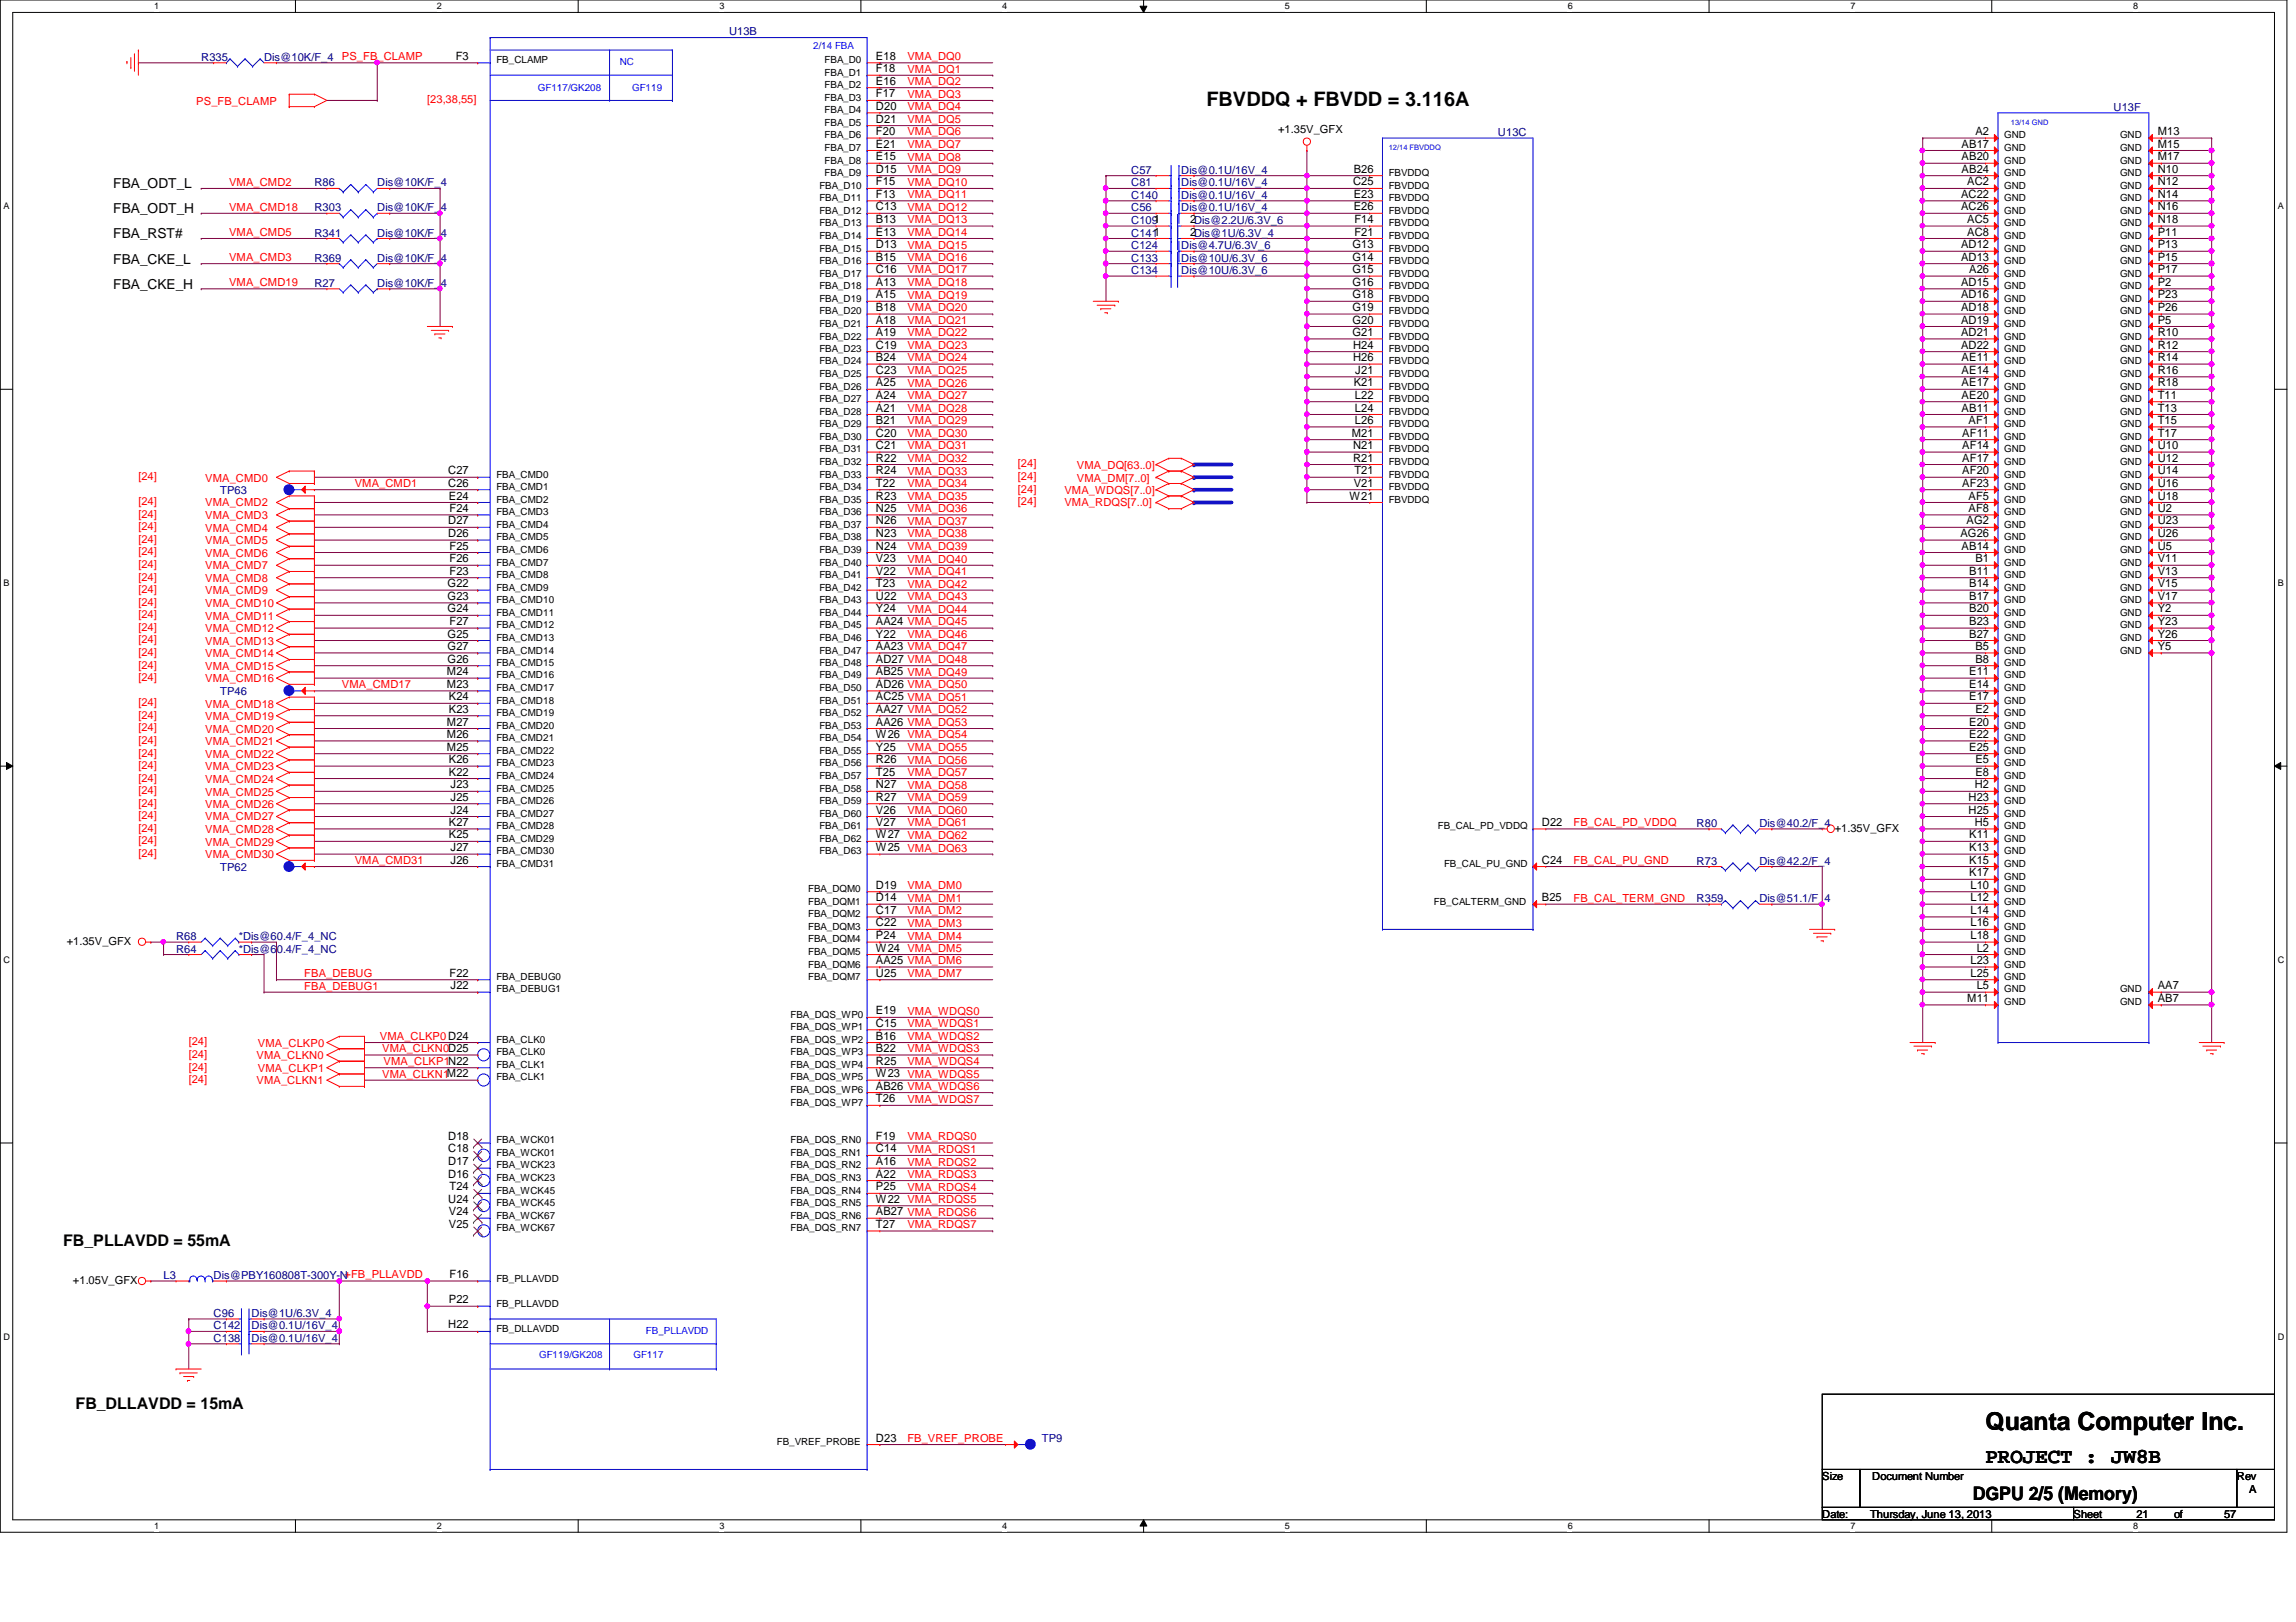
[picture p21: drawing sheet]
<svg xmlns="http://www.w3.org/2000/svg" width="297mm" height="210mm" viewBox="0 0 297 210" stroke-linecap="round" stroke-linejoin="round" font-family="sans-serif">
<defs><g id="words">
<text font-size="3.2" x="256.9" y="185">Quanta Computer Inc.</text>
<text font-size="2.8" x="256.9" y="189.3">PROJECT : JW8B</text>
<text font-size="2.6" x="156.1" y="13.8">FBVDDQ + FBVDD = 3.116A</text>
<text font-size="2.4" x="255.2" y="194.1">DGPU 2/5 (Memory)</text>
<g font-size="2.1">
<text x="8.2" y="161.2">FB_PLLAVDD = 55mA</text>
<text x="9.8" y="182.3">FB_DLLAVDD = 15mA</text>
</g>
<g font-size="1.8">
<text x="14.6" y="24.3">FBA_ODT_L</text>
<text x="14.6" y="27.6">FBA_ODT_H</text>
<text x="14.6" y="30.9">FBA_RST#</text>
<text x="14.6" y="34.1">FBA_CKE_L</text>
<text x="14.6" y="37.3">FBA_CKE_H</text>
</g>
<g font-size="1.5">
<text x="59" y="7.7">F3</text>
<text x="113.3" y="11">E16</text>
<text x="113.3" y="9.4">F18</text>
<text x="113.3" y="7.7">E18</text>
<text x="113.3" y="17.5">F20</text>
<text x="113.3" y="15.9">D21</text>
<text x="113.3" y="14.2">D20</text>
<text x="113.3" y="12.6">F17</text>
<text x="255.6" y="17.5">A2</text>
<text x="279.1" y="17.5">M13</text>
<text x="113.3" y="22.4">D15</text>
<text x="113.3" y="20.7">E15</text>
<text x="113.3" y="19.1">E21</text>
<text x="175.1" y="22.4">B26</text>
<text x="253.8" y="22.4">AB24</text>
<text x="253.8" y="20.7">AB20</text>
<text x="253.8" y="19.1">AB17</text>
<text x="279.1" y="22.4">N10</text>
<text x="279.1" y="20.7">M17</text>
<text x="279.1" y="19.1">M15</text>
<text x="113.3" y="28.9">B13</text>
<text x="113.3" y="27.2">C13</text>
<text x="113.3" y="25.6">F13</text>
<text x="113.3" y="24">F15</text>
<text x="154" y="28.9">2Dis@2.2U/6.3V_6</text>
<text x="175" y="24">C25</text>
<text x="175.1" y="27.2">E26</text>
<text x="175.1" y="25.6">E23</text>
<text x="175.2" y="28.9">F14</text>
<text x="253.7" y="27.2">AC26</text>
<text x="253.7" y="25.6">AC22</text>
<text x="254.5" y="28.9">AC5</text>
<text x="254.5" y="24">AC2</text>
<text x="279.1" y="28.9">N18</text>
<text x="279.1" y="27.2">N16</text>
<text x="279.1" y="25.6">N14</text>
<text x="279.1" y="24">N12</text>
<text x="113.3" y="35.3">C16</text>
<text x="113.3" y="33.7">B15</text>
<text x="113.3" y="32.1">D13</text>
<text x="113.3" y="30.5">E13</text>
<text x="154" y="30.5">2Dis@1U/6.3V_4</text>
<text x="175" y="35.3">G15</text>
<text x="175" y="33.7">G14</text>
<text x="175" y="32.1">G13</text>
<text x="175.2" y="30.5">F21</text>
<text x="253.7" y="33.7">AD13</text>
<text x="253.7" y="32.1">AD12</text>
<text x="254.5" y="30.5">AC8</text>
<text x="254.8" y="35.3">A26</text>
<text x="279.1" y="35.3">P17</text>
<text x="279.1" y="33.7">P15</text>
<text x="279.1" y="32.1">P13</text>
<text x="279.1" y="30.5">P11</text>
<text x="113.3" y="41.9">A18</text>
<text x="113.3" y="40.3">B18</text>
<text x="113.3" y="38.6">A15</text>
<text x="113.3" y="37">A13</text>
<text x="175" y="41.9">G20</text>
<text x="175" y="40.3">G19</text>
<text x="175" y="38.6">G18</text>
<text x="175" y="37">G16</text>
<text x="253.7" y="41.9">AD19</text>
<text x="253.7" y="40.3">AD18</text>
<text x="253.7" y="38.6">AD16</text>
<text x="253.7" y="37">AD15</text>
<text x="279.1" y="41.9">P5</text>
<text x="279.1" y="40.3">P26</text>
<text x="279.1" y="38.6">P23</text>
<text x="279.1" y="37">P2</text>
<text x="113.3" y="46.7">B24</text>
<text x="113.3" y="45.1">C19</text>
<text x="113.3" y="43.5">A19</text>
<text x="175" y="43.5">G21</text>
<text x="175" y="46.7">H26</text>
<text x="175" y="45.1">H24</text>
<text x="253.7" y="45.1">AD22</text>
<text x="253.7" y="43.5">AD21</text>
<text x="253.8" y="46.7">AE11</text>
<text x="279.1" y="46.7">R14</text>
<text x="279.1" y="45.1">R12</text>
<text x="279.1" y="43.5">R10</text>
<text x="113.3" y="53.3">A21</text>
<text x="113.3" y="51.6">A24</text>
<text x="113.3" y="50">A25</text>
<text x="113.3" y="48.4">C23</text>
<text x="175.1" y="50">K21</text>
<text x="175.3" y="53.3">L24</text>
<text x="175.3" y="51.6">L22</text>
<text x="175.3" y="48.4">J21</text>
<text x="253.8" y="53.3">AB11</text>
<text x="253.8" y="51.6">AE20</text>
<text x="253.8" y="50">AE17</text>
<text x="253.8" y="48.4">AE14</text>
<text x="279.1" y="53.3">T13</text>
<text x="279.1" y="51.6">T11</text>
<text x="279.1" y="50">R18</text>
<text x="279.1" y="48.4">R16</text>
<text x="113.3" y="59.7">R22</text>
<text x="113.3" y="58.1">C21</text>
<text x="113.3" y="56.5">C20</text>
<text x="113.3" y="54.9">B21</text>
<text x="174.9" y="56.5">M21</text>
<text x="175" y="59.7">R21</text>
<text x="175" y="58.1">N21</text>
<text x="175.3" y="54.9">L26</text>
<text x="253.9" y="59.7">AF17</text>
<text x="253.9" y="58.1">AF14</text>
<text x="253.9" y="56.5">AF11</text>
<text x="254.7" y="54.9">AF1</text>
<text x="279.1" y="59.7">U12</text>
<text x="279.1" y="58.1">U10</text>
<text x="279.1" y="56.5">T17</text>
<text x="279.1" y="54.9">T15</text>
<text x="58" y="63">C26</text>
<text x="58" y="61.4">C27</text>
<text x="58.1" y="64.6">E24</text>
<text x="113.3" y="64.6">R23</text>
<text x="113.3" y="63">T22</text>
<text x="113.3" y="61.4">R24</text>
<text x="174.6" y="64.6">W21</text>
<text x="175.1" y="63">V21</text>
<text x="175.2" y="61.4">T21</text>
<text x="253.9" y="63">AF23</text>
<text x="253.9" y="61.4">AF20</text>
<text x="254.7" y="64.6">AF5</text>
<text x="279.1" y="64.6">U18</text>
<text x="279.1" y="63">U16</text>
<text x="279.1" y="61.4">U14</text>
<text x="58" y="69.5">D26</text>
<text x="58" y="67.9">D27</text>
<text x="58.2" y="71.1">F25</text>
<text x="58.2" y="66.3">F24</text>
<text x="113.3" y="71.1">N24</text>
<text x="113.3" y="69.5">N23</text>
<text x="113.3" y="67.9">N26</text>
<text x="113.3" y="66.3">N25</text>
<text x="253.6" y="69.5">AG26</text>
<text x="253.8" y="71.1">AB14</text>
<text x="254.4" y="67.9">AG2</text>
<text x="254.7" y="66.3">AF8</text>
<text x="279.1" y="71.1">U5</text>
<text x="279.1" y="69.5">U26</text>
<text x="279.1" y="67.9">U23</text>
<text x="279.1" y="66.3">U2</text>
<text x="57.9" y="77.6">G23</text>
<text x="57.9" y="76">G22</text>
<text x="58.2" y="74.4">F23</text>
<text x="58.2" y="72.8">F26</text>
<text x="113.3" y="77.6">U22</text>
<text x="113.3" y="76">T23</text>
<text x="113.3" y="74.4">V22</text>
<text x="113.3" y="72.8">V23</text>
<text x="254.8" y="77.6">B17</text>
<text x="254.8" y="76">B14</text>
<text x="254.8" y="74.4">B11</text>
<text x="255.6" y="72.8">B1</text>
<text x="279.1" y="77.6">V17</text>
<text x="279.1" y="76">V15</text>
<text x="279.1" y="74.4">V13</text>
<text x="279.1" y="72.8">V11</text>
<text x="57.9" y="82.5">G25</text>
<text x="57.9" y="79.2">G24</text>
<text x="58.2" y="80.9">F27</text>
<text x="113.3" y="82.5">Y22</text>
<text x="113.3" y="80.9">AA24 VMA_DQ45</text>
<text x="113.3" y="79.2">Y24</text>
<text x="254.8" y="82.5">B27</text>
<text x="254.8" y="80.9">B23</text>
<text x="254.8" y="79.2">B20</text>
<text x="279.1" y="82.5">Y26</text>
<text x="279.1" y="80.9">Y23</text>
<text x="279.1" y="79.2">Y2</text>
<text x="57.8" y="89">M23</text>
<text x="57.8" y="87.4">M24</text>
<text x="57.9" y="85.8">G26</text>
<text x="57.9" y="84.1">G27</text>
<text x="113.3" y="89">AD26 VMA_DQ50</text>
<text x="113.3" y="87.4">AB25 VMA_DQ49</text>
<text x="113.3" y="85.8">AD27 VMA_DQ48</text>
<text x="113.3" y="84.1">AA23 VMA_DQ47</text>
<text x="254.8" y="89">E14</text>
<text x="254.8" y="87.4">E11</text>
<text x="255.6" y="85.8">B8</text>
<text x="255.6" y="84.1">B5</text>
<text x="279.1" y="84.1">Y5</text>
<text x="57.8" y="95.5">M26</text>
<text x="57.8" y="93.9">M27</text>
<text x="58.1" y="92.2">K23</text>
<text x="58.1" y="90.6">K24</text>
<text x="113.3" y="95.5">W26 VMA_DQ54</text>
<text x="113.3" y="93.9">AA26 VMA_DQ53</text>
<text x="113.3" y="92.2">AA27 VMA_DQ52</text>
<text x="113.3" y="90.6">AC25 VMA_DQ51</text>
<text x="254.8" y="95.5">E22</text>
<text x="254.8" y="93.9">E20</text>
<text x="254.8" y="90.6">E17</text>
<text x="255.6" y="92.2">E2</text>
<text x="57.8" y="97.2">M25</text>
<text x="58.1" y="100.4">K22</text>
<text x="58.1" y="98.8">K26</text>
<text x="113.3" y="100.4">T25</text>
<text x="113.3" y="98.8">R26</text>
<text x="113.3" y="97.2">Y25</text>
<text x="254.8" y="97.2">E25</text>
<text x="255.6" y="100.4">E8</text>
<text x="255.6" y="98.8">E5</text>
<text x="58.1" y="106.9">K27</text>
<text x="58.3" y="105.3">J24</text>
<text x="58.3" y="103.6">J25</text>
<text x="58.3" y="102">J23</text>
<text x="113.3" y="106.9">V27</text>
<text x="113.3" y="105.3">V26</text>
<text x="113.3" y="103.6">R27</text>
<text x="113.3" y="102">N27</text>
<text x="199.5" y="106.9">D22</text>
<text x="254.7" y="105.3">H25</text>
<text x="254.7" y="103.6">H23</text>
<text x="255.5" y="106.9">H5</text>
<text x="255.5" y="102">H2</text>
<text x="58.1" y="108.5">K25</text>
<text x="58.3" y="111.8">J26</text>
<text x="58.3" y="110.2">J27</text>
<text x="113.3" y="110.2">W25 VMA_DQ63</text>
<text x="113.3" y="108.5">W27 VMA_DQ62</text>
<text x="199.5" y="111.8">C24</text>
<text x="254.8" y="113.4">K17</text>
<text x="254.8" y="111.8">K15</text>
<text x="254.8" y="110.2">K13</text>
<text x="254.8" y="108.5">K11</text>
<text x="113.3" y="119.9">C22</text>
<text x="113.3" y="118.3">C17</text>
<text x="113.3" y="116.6">D14</text>
<text x="113.3" y="115">D19</text>
<text x="199.5" y="116.6">B25</text>
<text x="254.9" y="119.9">L16</text>
<text x="254.9" y="118.3">L14</text>
<text x="254.9" y="116.6">L12</text>
<text x="254.9" y="115">L10</text>
<text x="113.3" y="124.8">AA25 VMA_DM6</text>
<text x="113.3" y="123.1">W24 VMA_DM5</text>
<text x="113.3" y="121.5">P24</text>
<text x="254.9" y="124.8">L23</text>
<text x="254.9" y="121.5">L18</text>
<text x="255.7" y="123.1">L2</text>
<text x="58.2" y="126.4">F22</text>
<text x="58.3" y="128">J22</text>
<text x="113.3" y="131.3">E19</text>
<text x="113.3" y="126.4">U25</text>
<text x="254.5" y="129.7">M11</text>
<text x="254.9" y="126.4">L25</text>
<text x="255.7" y="128">L5</text>
<text x="279.1" y="129.7">AB7</text>
<text x="279.1" y="128">AA7</text>
<text x="113.3" y="137.8">R25</text>
<text x="113.3" y="136.1">B22</text>
<text x="113.3" y="134.5">B16</text>
<text x="113.3" y="132.9">C15</text>
<text x="113.3" y="142.7">T26</text>
<text x="113.3" y="141">AB26 VMA_WDQS6</text>
<text x="113.3" y="139.4">W23 VMA_WDQS5</text>
<text x="58" y="149.1">C18</text>
<text x="58" y="147.5">D18</text>
<text x="113.3" y="149.1">C14</text>
<text x="113.3" y="147.5">F19</text>
<text x="58" y="155.7">U24</text>
<text x="58" y="152.4">D16</text>
<text x="58" y="150.8">D17</text>
<text x="58.2" y="154.1">T24</text>
<text x="113.3" y="155.7">W22 VMA_RDQS5</text>
<text x="113.3" y="154.1">P25</text>
<text x="113.3" y="152.4">A22</text>
<text x="113.3" y="150.8">A16</text>
<text x="58.1" y="158.9">V25</text>
<text x="58.1" y="157.3">V24</text>
<text x="113.3" y="158.9">T27</text>
<text x="113.3" y="157.3">AB27 VMA_RDQS6</text>
<text x="58.2" y="165.4">F16</text>
<text x="58" y="171.9">H22</text>
<text x="58.1" y="168.7">P22</text>
<text x="113.3" y="186.6">D23</text>
</g>
<g font-size="1.4" fill="#000080">
<text x="94.3" y="4.6">U13B</text>
<text x="26" y="7.8">R335</text>
<text x="34.2" y="7.8">Dis@10K/F_4</text>
<text x="193.8" y="17.6">U13C</text>
<text x="273.4" y="14.4">U13F</text>
<text x="146.3" y="22.5">C57</text>
<text x="152.8" y="22.5">Dis@0.1U/16V_4</text>
<text x="40.7" y="27.3">R303</text>
<text x="40.7" y="24.1">R86</text>
<text x="48.8" y="27.3">Dis@10K/F_4</text>
<text x="48.8" y="24.1">Dis@10K/F_4</text>
<text x="146.3" y="25.7">C140</text>
<text x="146.3" y="27.3">C56</text>
<text x="146.3" y="24.1">C81</text>
<text x="146.3" y="29">C1091</text>
<text x="152.8" y="27.3">Dis@0.1U/16V_4</text>
<text x="152.8" y="24.1">Dis@0.1U/16V_4</text>
<text x="152.8" y="25.7">Dis@0.1U/16V_4</text>
<text x="40.7" y="33.9">R369</text>
<text x="40.7" y="30.6">R341</text>
<text x="48.8" y="33.9">Dis@10K/F_4</text>
<text x="48.8" y="30.6">Dis@10K/F_4</text>
<text x="146.3" y="30.6">C1411</text>
<text x="146.3" y="35.5">C134</text>
<text x="146.3" y="32.2">C124</text>
<text x="146.3" y="33.9">C133</text>
<text x="152.8" y="35.5">Dis@10U/6.3V_6</text>
<text x="152.8" y="32.2">Dis@4.7U/6.3V_6</text>
<text x="152.8" y="33.9">Dis@10U/6.3V_6</text>
<text x="40.7" y="37.1">R27</text>
<text x="48.8" y="37.1">Dis@10K/F_4</text>
<text x="28.5" y="63.9">TP63</text>
<text x="28.5" y="89.9">TP46</text>
<text x="219.5" y="107">R80</text>
<text x="227.6" y="107">Dis@40.2/F_4</text>
<text x="28.5" y="112.7">TP62</text>
<text x="219.5" y="111.9">R73</text>
<text x="227.6" y="111.9">Dis@42.2/F_4</text>
<text x="219.5" y="116.8">R359</text>
<text x="227.6" y="116.8">Dis@51.1/F_4</text>
<text x="22.8" y="121.6">R68</text>
<text x="22.8" y="123.3">R64</text>
<text x="30.9" y="121.6">*Dis@60.4/F_4_NC</text>
<text x="30.9" y="123.3">*Dis@60.4/F_4_NC</text>
<text x="21.2" y="165.5">L3</text>
<text x="27.6" y="165.5">Dis@PBY160808T-300Y-N+FB_PLLAVDD</text>
<text x="27.6" y="173.7">C138</text>
<text x="27.6" y="170.4">C96</text>
<text x="27.6" y="172">C142</text>
<text x="32.6" y="170.4">Dis@1U/6.3V_4</text>
<text x="32.6" y="173.7">Dis@0.1U/16V_4</text>
<text x="32.6" y="172">Dis@0.1U/16V_4</text>
<text x="134.8" y="186.6">TP9</text>
</g>
<g font-size="1.4" fill="#f00">
<text x="44.2" y="7.8">PS_FB_CLAMP</text>
<text x="117.4" y="11">VMA_DQ2</text>
<text x="117.4" y="9.4">VMA_DQ1</text>
<text x="117.4" y="7.8">VMA_DQ0</text>
<text x="25.4" y="13.5">PS_FB_CLAMP</text>
<text x="55.3" y="13.4">[23,38,55]</text>
<text x="117.4" y="17.5">VMA_DQ6</text>
<text x="117.4" y="12.7">VMA_DQ3</text>
<text x="117.4" y="14.3">VMA_DQ4</text>
<text x="117.4" y="15.9">VMA_DQ5</text>
<text x="117.4" y="19.1">VMA_DQ7</text>
<text x="117.4" y="22.4">VMA_DQ9</text>
<text x="117.4" y="20.8">VMA_DQ8</text>
<text x="29.6" y="24">VMA_CMD2</text>
<text x="29.6" y="27.3">VMA_CMD18</text>
<text x="117.4" y="25.7">VMA_DQ11</text>
<text x="117.4" y="27.3">VMA_DQ12</text>
<text x="117.4" y="24">VMA_DQ10</text>
<text x="117.4" y="28.9">VMA_DQ13</text>
<text x="29.6" y="30.5">VMA_CMD5</text>
<text x="29.6" y="33.8">VMA_CMD3</text>
<text x="117.4" y="35.4">VMA_DQ17</text>
<text x="117.4" y="33.8">VMA_DQ16</text>
<text x="117.4" y="32.2">VMA_DQ15</text>
<text x="117.4" y="30.5">VMA_DQ14</text>
<text x="29.6" y="37">VMA_CMD19</text>
<text x="117.4" y="41.9">VMA_DQ21</text>
<text x="117.4" y="40.3">VMA_DQ20</text>
<text x="117.4" y="37">VMA_DQ18</text>
<text x="117.4" y="38.7">VMA_DQ19</text>
<text x="117.4" y="46.8">VMA_DQ24</text>
<text x="117.4" y="45.2">VMA_DQ23</text>
<text x="117.4" y="43.5">VMA_DQ22</text>
<text x="117.4" y="51.6">VMA_DQ27</text>
<text x="117.4" y="53.3">VMA_DQ28</text>
<text x="117.4" y="50">VMA_DQ26</text>
<text x="117.4" y="48.4">VMA_DQ25</text>
<text x="117.4" y="58.2">VMA_DQ31</text>
<text x="117.4" y="56.6">VMA_DQ30</text>
<text x="117.4" y="54.9">VMA_DQ29</text>
<text x="117.4" y="59.8">VMA_DQ32</text>
<text x="17.9" y="62.1">[24]</text>
<text x="17.9" y="65.4">[24]</text>
<text x="26.5" y="62.3">VMA_CMD0</text>
<text x="26.5" y="65.5">VMA_CMD2</text>
<text x="45.9" y="63">VMA_CMD1</text>
<text x="117.4" y="63">VMA_DQ34</text>
<text x="117.4" y="64.7">VMA_DQ35</text>
<text x="117.4" y="61.4">VMA_DQ33</text>
<text x="131.7" y="60.5">[24]</text>
<text x="131.7" y="62.1">[24]</text>
<text x="131.7" y="63.8">[24]</text>
<text x="131.7" y="65.4">[24]</text>
<text x="137.7" y="63.9">VMA_WDQS[7..0]</text>
<text x="137.7" y="65.5">VMA_RDQS[7..0]</text>
<text x="139.3" y="60.7">VMA_DQ[63..0]</text>
<text x="139.3" y="62.3">VMA_DM[7..0]</text>
<text x="17.9" y="67">[24]</text>
<text x="17.9" y="68.6">[24]</text>
<text x="17.9" y="70.3">[24]</text>
<text x="17.9" y="71.9">[24]</text>
<text x="26.5" y="67.2">VMA_CMD3</text>
<text x="26.5" y="68.8">VMA_CMD4</text>
<text x="26.5" y="70.4">VMA_CMD5</text>
<text x="117.4" y="71.2">VMA_DQ39</text>
<text x="117.4" y="66.3">VMA_DQ36</text>
<text x="117.4" y="67.9">VMA_DQ37</text>
<text x="117.4" y="69.6">VMA_DQ38</text>
<text x="17.9" y="73.5">[24]</text>
<text x="17.9" y="75.1">[24]</text>
<text x="17.9" y="76.8">[24]</text>
<text x="26.5" y="72.1">VMA_CMD6</text>
<text x="26.5" y="73.7">VMA_CMD7</text>
<text x="26.5" y="75.3">VMA_CMD8</text>
<text x="26.5" y="76.9">VMA_CMD9</text>
<text x="117.4" y="77.7">VMA_DQ43</text>
<text x="117.4" y="72.8">VMA_DQ40</text>
<text x="117.4" y="76">VMA_DQ42</text>
<text x="117.4" y="74.4">VMA_DQ41</text>
<text x="17.9" y="78.4">[24]</text>
<text x="17.9" y="80">[24]</text>
<text x="17.9" y="81.7">[24]</text>
<text x="17.9" y="83.3">[24]</text>
<text x="26.5" y="78.6">VMA_CMD10</text>
<text x="26.5" y="80.2">VMA_CMD11</text>
<text x="26.5" y="81.8">VMA_CMD12</text>
<text x="26.5" y="83.4">VMA_CMD13</text>
<text x="117.4" y="79.3">VMA_DQ44</text>
<text x="117.4" y="82.5">VMA_DQ46</text>
<text x="17.9" y="84.9">[24]</text>
<text x="17.9" y="86.5">[24]</text>
<text x="17.9" y="88.1">[24]</text>
<text x="26.5" y="85">VMA_CMD14</text>
<text x="26.5" y="86.7">VMA_CMD15</text>
<text x="26.5" y="88.3">VMA_CMD16</text>
<text x="44.2" y="89.1">VMA_CMD17</text>
<text x="17.9" y="91.4">[24]</text>
<text x="17.9" y="93">[24]</text>
<text x="17.9" y="94.7">[24]</text>
<text x="26.5" y="91.6">VMA_CMD18</text>
<text x="26.5" y="93.2">VMA_CMD19</text>
<text x="26.5" y="94.8">VMA_CMD20</text>
<text x="17.9" y="96.3">[24]</text>
<text x="17.9" y="97.9">[24]</text>
<text x="17.9" y="99.5">[24]</text>
<text x="17.9" y="101.1">[24]</text>
<text x="26.5" y="96.4">VMA_CMD21</text>
<text x="26.5" y="98">VMA_CMD22</text>
<text x="26.5" y="99.7">VMA_CMD23</text>
<text x="26.5" y="101.3">VMA_CMD24</text>
<text x="117.4" y="98.8">VMA_DQ56</text>
<text x="117.4" y="100.4">VMA_DQ57</text>
<text x="117.4" y="97.2">VMA_DQ55</text>
<text x="17.9" y="102.8">[24]</text>
<text x="17.9" y="104.4">[24]</text>
<text x="17.9" y="106">[24]</text>
<text x="17.9" y="107.7">[24]</text>
<text x="26.5" y="103">VMA_CMD25</text>
<text x="26.5" y="104.6">VMA_CMD26</text>
<text x="26.5" y="106.2">VMA_CMD27</text>
<text x="26.5" y="107.8">VMA_CMD28</text>
<text x="117.4" y="103.7">VMA_DQ59</text>
<text x="117.4" y="102.1">VMA_DQ58</text>
<text x="117.4" y="105.3">VMA_DQ60</text>
<text x="117.4" y="106.9">VMA_DQ61</text>
<text x="203.6" y="106.9">FB_CAL_PD_VDDQ</text>
<text x="17.9" y="109.3">[24]</text>
<text x="17.9" y="110.9">[24]</text>
<text x="26.5" y="109.4">VMA_CMD29</text>
<text x="26.5" y="111.1">VMA_CMD30</text>
<text x="45.9" y="111.8">VMA_CMD31</text>
<text x="203.6" y="111.8">FB_CAL_PU_GND</text>
<text x="117.4" y="115.1">VMA_DM0</text>
<text x="117.4" y="119.9">VMA_DM3</text>
<text x="117.4" y="118.3">VMA_DM2</text>
<text x="117.4" y="116.7">VMA_DM1</text>
<text x="203.6" y="116.7">FB_CAL_TERM_GND</text>
<text x="117.4" y="121.6">VMA_DM4</text>
<text x="39.4" y="126.4">FBA_DEBUG</text>
<text x="39.4" y="128.1">FBA_DEBUG1</text>
<text x="117.4" y="126.4">VMA_DM7</text>
<text x="117.4" y="131.3">VMA_WDQS0</text>
<text x="24.4" y="135.3">[24]</text>
<text x="24.4" y="136.9">[24]</text>
<text x="33.2" y="137.1">VMA_CLKN0</text>
<text x="33.4" y="135.5">VMA_CLKP0</text>
<text x="49.1" y="134.6">VMA_CLKP0 D24</text>
<text x="49.4" y="136.2">VMA_CLKN0D25</text>
<text x="49.6" y="137.8">VMA_CLKP1N22</text>
<text x="117.4" y="136.2">VMA_WDQS3</text>
<text x="117.4" y="132.9">VMA_WDQS1</text>
<text x="117.4" y="137.8">VMA_WDQS4</text>
<text x="117.4" y="134.6">VMA_WDQS2</text>
<text x="24.4" y="138.6">[24]</text>
<text x="24.4" y="140.2">[24]</text>
<text x="33.2" y="140.3">VMA_CLKN1</text>
<text x="33.4" y="138.7">VMA_CLKP1</text>
<text x="49.4" y="139.4">VMA_CLKN1M22</text>
<text x="117.4" y="142.7">VMA_WDQS7</text>
<text x="117.4" y="147.6">VMA_RDQS0</text>
<text x="117.4" y="149.2">VMA_RDQS1</text>
<text x="117.4" y="152.4">VMA_RDQS3</text>
<text x="117.4" y="150.8">VMA_RDQS2</text>
<text x="117.4" y="154.1">VMA_RDQS4</text>
<text x="117.4" y="159">VMA_RDQS7</text>
<text x="117.4" y="186.6">FB_VREF_PROBE</text>
</g>
<g font-size="1.4">
<text x="165.4" y="17.3">+1.35V_GFX</text>
<text x="237.4" y="107.7">+1.35V_GFX</text>
<text x="8.6" y="122.3">+1.35V_GFX</text>
<text x="9.4" y="166.2">+1.05V_GFX</text>
<text x="235.8" y="191.5">Size</text>
<text x="242.2" y="191.5">Document Number</text>
<text x="289.4" y="191.5">Rev</text>
<text x="235.8" y="196.4">Date:</text>
<text x="241.9" y="196.4">Thursday, June 13, 2013</text>
<text x="268.3" y="196.4">Sheet</text>
<text x="276.4" y="196.4">21</text>
<text x="281.3" y="196.4">of</text>
<text x="287.7" y="196.4">57</text>
<text x="291" y="193.2">A</text>
</g>
<g font-size="1.3">
<text x="64.2" y="8.2">FB_CLAMP</text>
<text x="106.7" y="11.4">FBA_D2</text>
<text x="106.7" y="9.8">FBA_D1</text>
<text x="106.7" y="8.2">FBA_D0</text>
<text x="106.7" y="17.9">FBA_D6</text>
<text x="106.7" y="16.3">FBA_D5</text>
<text x="106.7" y="14.6">FBA_D4</text>
<text x="106.7" y="13">FBA_D3</text>
<text x="259.3" y="17.9">GND</text>
<text x="274.3" y="17.9">GND</text>
<text x="106.7" y="22.8">FBA_D9</text>
<text x="106.7" y="21.2">FBA_D8</text>
<text x="106.7" y="19.6">FBA_D7</text>
<text x="179.7" y="22.8">FBVDDQ</text>
<text x="259.3" y="22.8">GND</text>
<text x="259.3" y="21.2">GND</text>
<text x="259.3" y="19.6">GND</text>
<text x="274.3" y="22.8">GND</text>
<text x="274.3" y="21.2">GND</text>
<text x="274.3" y="19.6">GND</text>
<text x="106" y="29.3">FBA_D13</text>
<text x="106" y="27.7">FBA_D12</text>
<text x="106" y="26">FBA_D11</text>
<text x="106" y="24.4">FBA_D10</text>
<text x="179.7" y="29.3">FBVDDQ</text>
<text x="179.7" y="27.7">FBVDDQ</text>
<text x="179.7" y="26">FBVDDQ</text>
<text x="179.7" y="24.4">FBVDDQ</text>
<text x="259.3" y="29.3">GND</text>
<text x="259.3" y="27.7">GND</text>
<text x="259.3" y="26">GND</text>
<text x="259.3" y="24.4">GND</text>
<text x="274.3" y="29.3">GND</text>
<text x="274.3" y="27.7">GND</text>
<text x="274.3" y="26">GND</text>
<text x="274.3" y="24.4">GND</text>
<text x="106" y="35.8">FBA_D17</text>
<text x="106" y="34.2">FBA_D16</text>
<text x="106" y="32.6">FBA_D15</text>
<text x="106" y="30.9">FBA_D14</text>
<text x="179.7" y="35.8">FBVDDQ</text>
<text x="179.7" y="34.2">FBVDDQ</text>
<text x="179.7" y="32.6">FBVDDQ</text>
<text x="179.7" y="30.9">FBVDDQ</text>
<text x="259.3" y="35.8">GND</text>
<text x="259.3" y="34.2">GND</text>
<text x="259.3" y="32.6">GND</text>
<text x="259.3" y="30.9">GND</text>
<text x="274.3" y="35.8">GND</text>
<text x="274.3" y="34.2">GND</text>
<text x="274.3" y="32.6">GND</text>
<text x="274.3" y="30.9">GND</text>
<text x="106" y="40.7">FBA_D20</text>
<text x="106" y="39">FBA_D19</text>
<text x="106" y="37.4">FBA_D18</text>
<text x="179.7" y="40.7">FBVDDQ</text>
<text x="179.7" y="39">FBVDDQ</text>
<text x="179.7" y="37.4">FBVDDQ</text>
<text x="259.3" y="40.7">GND</text>
<text x="259.3" y="39">GND</text>
<text x="259.3" y="37.4">GND</text>
<text x="274.3" y="40.7">GND</text>
<text x="274.3" y="39">GND</text>
<text x="274.3" y="37.4">GND</text>
<text x="106" y="47.2">FBA_D24</text>
<text x="106" y="45.6">FBA_D23</text>
<text x="106" y="43.9">FBA_D22</text>
<text x="106" y="42.3">FBA_D21</text>
<text x="179.7" y="47.2">FBVDDQ</text>
<text x="179.7" y="45.6">FBVDDQ</text>
<text x="179.7" y="43.9">FBVDDQ</text>
<text x="179.7" y="42.3">FBVDDQ</text>
<text x="259.3" y="47.2">GND</text>
<text x="259.3" y="45.6">GND</text>
<text x="259.3" y="43.9">GND</text>
<text x="259.3" y="42.3">GND</text>
<text x="274.3" y="47.2">GND</text>
<text x="274.3" y="45.6">GND</text>
<text x="274.3" y="43.9">GND</text>
<text x="274.3" y="42.3">GND</text>
<text x="106" y="53.7">FBA_D28</text>
<text x="106" y="52.1">FBA_D27</text>
<text x="106" y="50.4">FBA_D26</text>
<text x="106" y="48.8">FBA_D25</text>
<text x="179.7" y="53.7">FBVDDQ</text>
<text x="179.7" y="52.1">FBVDDQ</text>
<text x="179.7" y="50.4">FBVDDQ</text>
<text x="179.7" y="48.8">FBVDDQ</text>
<text x="259.3" y="53.7">GND</text>
<text x="259.3" y="52.1">GND</text>
<text x="259.3" y="50.4">GND</text>
<text x="259.3" y="48.8">GND</text>
<text x="274.3" y="53.7">GND</text>
<text x="274.3" y="52.1">GND</text>
<text x="274.3" y="50.4">GND</text>
<text x="274.3" y="48.8">GND</text>
<text x="106" y="58.5">FBA_D31</text>
<text x="106" y="56.9">FBA_D30</text>
<text x="106" y="55.3">FBA_D29</text>
<text x="179.7" y="58.5">FBVDDQ</text>
<text x="179.7" y="56.9">FBVDDQ</text>
<text x="179.7" y="55.3">FBVDDQ</text>
<text x="259.3" y="58.5">GND</text>
<text x="259.3" y="56.9">GND</text>
<text x="259.3" y="55.3">GND</text>
<text x="274.3" y="58.5">GND</text>
<text x="274.3" y="56.9">GND</text>
<text x="274.3" y="55.3">GND</text>
<text x="64.2" y="65.1">FBA_CMD2</text>
<text x="64.2" y="63.4">FBA_CMD1</text>
<text x="64.2" y="61.8">FBA_CMD0</text>
<text x="106" y="65.1">FBA_D35</text>
<text x="106" y="63.4">FBA_D34</text>
<text x="106" y="61.8">FBA_D33</text>
<text x="106" y="60.2">FBA_D32</text>
<text x="179.7" y="65.1">FBVDDQ</text>
<text x="179.7" y="63.4">FBVDDQ</text>
<text x="179.7" y="61.8">FBVDDQ</text>
<text x="179.7" y="60.2">FBVDDQ</text>
<text x="259.3" y="65.1">GND</text>
<text x="259.3" y="63.4">GND</text>
<text x="259.3" y="61.8">GND</text>
<text x="259.3" y="60.2">GND</text>
<text x="274.3" y="65.1">GND</text>
<text x="274.3" y="63.4">GND</text>
<text x="274.3" y="61.8">GND</text>
<text x="274.3" y="60.2">GND</text>
<text x="64.2" y="71.5">FBA_CMD6</text>
<text x="64.2" y="69.9">FBA_CMD5</text>
<text x="64.2" y="68.3">FBA_CMD4</text>
<text x="64.2" y="66.7">FBA_CMD3</text>
<text x="106" y="71.5">FBA_D39</text>
<text x="106" y="69.9">FBA_D38</text>
<text x="106" y="68.3">FBA_D37</text>
<text x="106" y="66.7">FBA_D36</text>
<text x="259.3" y="71.5">GND</text>
<text x="259.3" y="69.9">GND</text>
<text x="259.3" y="68.3">GND</text>
<text x="259.3" y="66.7">GND</text>
<text x="274.3" y="71.5">GND</text>
<text x="274.3" y="69.9">GND</text>
<text x="274.3" y="68.3">GND</text>
<text x="274.3" y="66.7">GND</text>
<text x="64.2" y="76.5">FBA_CMD9</text>
<text x="64.2" y="74.8">FBA_CMD8</text>
<text x="64.2" y="73.2">FBA_CMD7</text>
<text x="106" y="76.5">FBA_D42</text>
<text x="106" y="74.8">FBA_D41</text>
<text x="106" y="73.2">FBA_D40</text>
<text x="259.3" y="76.5">GND</text>
<text x="259.3" y="74.8">GND</text>
<text x="259.3" y="73.2">GND</text>
<text x="274.3" y="76.5">GND</text>
<text x="274.3" y="74.8">GND</text>
<text x="274.3" y="73.2">GND</text>
<text x="64.2" y="82.9">FBA_CMD13</text>
<text x="64.2" y="81.3">FBA_CMD12</text>
<text x="64.2" y="79.7">FBA_CMD11</text>
<text x="64.2" y="78.1">FBA_CMD10</text>
<text x="106" y="82.9">FBA_D46</text>
<text x="106" y="81.3">FBA_D45</text>
<text x="106" y="79.7">FBA_D44</text>
<text x="106" y="78.1">FBA_D43</text>
<text x="259.3" y="82.9">GND</text>
<text x="259.3" y="81.3">GND</text>
<text x="259.3" y="79.7">GND</text>
<text x="259.3" y="78.1">GND</text>
<text x="274.3" y="82.9">GND</text>
<text x="274.3" y="81.3">GND</text>
<text x="274.3" y="79.7">GND</text>
<text x="274.3" y="78.1">GND</text>
<text x="64.2" y="89.5">FBA_CMD17</text>
<text x="64.2" y="87.8">FBA_CMD16</text>
<text x="64.2" y="86.2">FBA_CMD15</text>
<text x="64.2" y="84.6">FBA_CMD14</text>
<text x="106" y="89.5">FBA_D50</text>
<text x="106" y="87.8">FBA_D49</text>
<text x="106" y="86.2">FBA_D48</text>
<text x="106" y="84.6">FBA_D47</text>
<text x="259.3" y="89.5">GND</text>
<text x="259.3" y="87.8">GND</text>
<text x="259.3" y="86.2">GND</text>
<text x="259.3" y="84.6">GND</text>
<text x="274.3" y="84.6">GND</text>
<text x="64.2" y="95.9">FBA_CMD21</text>
<text x="64.2" y="94.3">FBA_CMD20</text>
<text x="64.2" y="92.7">FBA_CMD19</text>
<text x="64.2" y="91.1">FBA_CMD18</text>
<text x="106" y="95.9">FBA_D54</text>
<text x="106" y="94.3">FBA_D53</text>
<text x="106" y="92.7">FBA_D52</text>
<text x="106" y="91.1">FBA_D51</text>
<text x="259.3" y="95.9">GND</text>
<text x="259.3" y="94.3">GND</text>
<text x="259.3" y="92.7">GND</text>
<text x="259.3" y="91.1">GND</text>
<text x="64.2" y="100.8">FBA_CMD24</text>
<text x="64.2" y="99.2">FBA_CMD23</text>
<text x="64.2" y="97.6">FBA_CMD22</text>
<text x="106" y="100.8">FBA_D57</text>
<text x="106" y="99.2">FBA_D56</text>
<text x="106" y="97.6">FBA_D55</text>
<text x="259.3" y="100.8">GND</text>
<text x="259.3" y="99.2">GND</text>
<text x="259.3" y="97.6">GND</text>
<text x="64.2" y="107.3">FBA_CMD28</text>
<text x="64.2" y="105.7">FBA_CMD27</text>
<text x="64.2" y="104.1">FBA_CMD26</text>
<text x="64.2" y="102.4">FBA_CMD25</text>
<text x="106" y="107.3">FBA_D61</text>
<text x="106" y="105.7">FBA_D60</text>
<text x="106" y="104.1">FBA_D59</text>
<text x="106" y="102.4">FBA_D58</text>
<text x="186" y="107.3">FB_CAL_PD_VDDQ</text>
<text x="259.3" y="107.3">GND</text>
<text x="259.3" y="105.7">GND</text>
<text x="259.3" y="104.1">GND</text>
<text x="259.3" y="102.4">GND</text>
<text x="64.2" y="112.2">FBA_CMD31</text>
<text x="64.2" y="110.6">FBA_CMD30</text>
<text x="64.2" y="109">FBA_CMD29</text>
<text x="106" y="110.6">FBA_D63</text>
<text x="106" y="109">FBA_D62</text>
<text x="186.8" y="112.2">FB_CAL_PU_GND</text>
<text x="259.3" y="113.8">GND</text>
<text x="259.3" y="112.2">GND</text>
<text x="259.3" y="110.6">GND</text>
<text x="259.3" y="109">GND</text>
<text x="104.6" y="118.7">FBA_DQM2</text>
<text x="104.6" y="117.1">FBA_DQM1</text>
<text x="104.6" y="115.4">FBA_DQM0</text>
<text x="185.5" y="117.1">FB_CALTERM_GND</text>
<text x="259.3" y="118.7">GND</text>
<text x="259.3" y="117.1">GND</text>
<text x="259.3" y="115.4">GND</text>
<text x="104.6" y="125.2">FBA_DQM6</text>
<text x="104.6" y="123.6">FBA_DQM5</text>
<text x="104.6" y="122">FBA_DQM4</text>
<text x="104.6" y="120.3">FBA_DQM3</text>
<text x="259.3" y="125.2">GND</text>
<text x="259.3" y="123.6">GND</text>
<text x="259.3" y="122">GND</text>
<text x="259.3" y="120.3">GND</text>
<text x="64.2" y="128.4">FBA_DEBUG1</text>
<text x="64.2" y="126.8">FBA_DEBUG0</text>
<text x="102.3" y="131.7">FBA_DQS_WP0</text>
<text x="104.6" y="126.8">FBA_DQM7</text>
<text x="259.3" y="130.1">GND</text>
<text x="259.3" y="128.4">GND</text>
<text x="259.3" y="126.8">GND</text>
<text x="274.3" y="130.1">GND</text>
<text x="274.3" y="128.4">GND</text>
<text x="64.2" y="136.6">FBA_CLK0</text>
<text x="64.2" y="135">FBA_CLK0</text>
<text x="102.3" y="136.6">FBA_DQS_WP3</text>
<text x="102.3" y="135">FBA_DQS_WP2</text>
<text x="102.3" y="133.3">FBA_DQS_WP1</text>
<text x="64.2" y="139.8">FBA_CLK1</text>
<text x="64.2" y="138.2">FBA_CLK1</text>
<text x="102.3" y="143.1">FBA_DQS_WP7</text>
<text x="102.3" y="141.5">FBA_DQS_WP6</text>
<text x="102.3" y="139.8">FBA_DQS_WP5</text>
<text x="102.3" y="138.2">FBA_DQS_WP4</text>
<text x="64.2" y="149.6">FBA_WCK01</text>
<text x="64.2" y="148">FBA_WCK01</text>
<text x="102.3" y="149.6">FBA_DQS_RN1</text>
<text x="102.3" y="148">FBA_DQS_RN0</text>
<text x="64.2" y="154.5">FBA_WCK45</text>
<text x="64.2" y="152.8">FBA_WCK23</text>
<text x="64.2" y="151.2">FBA_WCK23</text>
<text x="102.3" y="154.5">FBA_DQS_RN4</text>
<text x="102.3" y="152.8">FBA_DQS_RN3</text>
<text x="102.3" y="151.2">FBA_DQS_RN2</text>
<text x="64.2" y="159.3">FBA_WCK67</text>
<text x="64.2" y="157.7">FBA_WCK67</text>
<text x="64.2" y="156.1">FBA_WCK45</text>
<text x="102.3" y="159.3">FBA_DQS_RN7</text>
<text x="102.3" y="157.7">FBA_DQS_RN6</text>
<text x="102.3" y="156.1">FBA_DQS_RN5</text>
<text x="64.2" y="165.9">FB_PLLAVDD</text>
<text x="64.2" y="172.3">FB_DLLAVDD</text>
<text x="64.2" y="169.1">FB_PLLAVDD</text>
<text x="100.5" y="187">FB_VREF_PROBE</text>
</g>
<g font-size="1.3" fill="#00f">
<text x="69.6" y="11.7">GF117/GK208</text>
<text x="80.2" y="8.5">NC</text>
<text x="81.8" y="11.7">GF119</text>
<text x="105.2" y="6.3">2/14 FBA</text>
<text x="83.6" y="172.7">FB_PLLAVDD</text>
<text x="69.8" y="175.8">GF119/GK208</text>
<text x="82" y="175.8">GF117</text>
</g>
<g font-size="1.2">
<text x="19.9" y="1.2">1</text>
<text x="56.5" y="1.2">2</text>
<text x="93.1" y="1.2">3</text>
<text x="129.7" y="1.2">4</text>
<text x="166.2" y="1.2">5</text>
<text x="202.8" y="1.2">6</text>
<text x="239.4" y="1.2">7</text>
<text x="276" y="1.2">8</text>
<text x=".5" y="27.1">A</text>
<text x="294.7" y="27.1">A</text>
<text x=".5" y="75.8">B</text>
<text x="294.7" y="75.8">B</text>
<text x=".5" y="124.6">C</text>
<text x="294.7" y="124.6">C</text>
<text x=".5" y="173.4">D</text>
<text x="294.7" y="173.4">D</text>
<text x="19.9" y="197.9">1</text>
<text x="56.5" y="197.9">2</text>
<text x="93.1" y="197.9">3</text>
<text x="129.7" y="197.9">4</text>
<text x="166.2" y="197.9">5</text>
<text x="202.8" y="197.9">6</text>
<text x="239.4" y="197.9">7</text>
<text x="276" y="197.9">8</text>
</g>
<g font-size="1" fill="#00f">
<text x="260.1" y="16.2">13/14 GND</text>
<text x="179.7" y="19.4">12/14 FBVDDQ</text>
</g>
</g></defs>
<path d="M0 0h295.9v198.3h-295.9zM1.6 1.6h292.7v195.1h-292.7z" fill="none" stroke="#000" stroke-width=".13"/>
<g fill="#fff">
<path d="M19.9 .2h.6v1.3h-.6z"/>
<path d="M19.9 196.8h.6v1.4h-.6z"/>
</g>
<path d="M38.2 0v1.6M38.2 196.7v1.6" fill="none" stroke="#000" stroke-width=".13"/>
<g fill="#fff">
<path d="M56.5 .2h.6v1.3h-.6z"/>
<path d="M56.5 196.8h.6v1.4h-.6z"/>
</g>
<path d="M74.8 0v1.6M74.8 196.7v1.6" fill="none" stroke="#000" stroke-width=".13"/>
<g fill="#fff">
<path d="M93.1 .2h.6v1.3h-.6z"/>
<path d="M93.1 196.8h.6v1.4h-.6z"/>
</g>
<path d="M111.4 0v1.6M111.4 196.7v1.6" fill="none" stroke="#000" stroke-width=".13"/>
<g fill="#fff">
<path d="M129.7 .2h.6v1.3h-.6z"/>
<path d="M129.7 196.8h.6v1.4h-.6z"/>
</g>
<path d="M147.5 .8h.9l-.4 .8zM148 0v1.6M148 196.7l.4 .8h-.9zM148 196.7v1.6" fill="none" stroke="#000" stroke-width=".13"/>
<path d="M147.5 .8h.9l-.4 .8zM148 196.7l.4 .8h-.9z" fill="#000"/>
<g fill="#fff">
<path d="M166.2 .2h.6v1.3h-.6z"/>
<path d="M166.2 196.8h.6v1.4h-.6z"/>
</g>
<path d="M184.5 0v1.6M184.5 196.7v1.6" fill="none" stroke="#000" stroke-width=".13"/>
<g fill="#fff">
<path d="M202.8 .2h.6v1.3h-.6z"/>
<path d="M202.8 196.8h.6v1.4h-.6z"/>
</g>
<path d="M221.1 0v1.6M221.1 196.7v1.6" fill="none" stroke="#000" stroke-width=".13"/>
<g fill="#fff">
<path d="M239.4 .2h.6v1.3h-.6z"/>
<path d="M239.4 196.8h.6v1.4h-.6z"/>
</g>
<path d="M257.7 0v1.6M257.7 196.7v1.6" fill="none" stroke="#000" stroke-width=".13"/>
<g fill="#fff">
<path d="M276 .2h.6v1.3h-.6z"/>
<path d="M276 196.8h.6v1.4h-.6z"/>
<path d="M.5 26h.7v1.3h-.7z"/>
<path d="M294.7 26h.7v1.3h-.7z"/>
<path d="M.5 74.8h.7v1.3h-.7z"/>
<path d="M294.7 74.8h.7v1.3h-.7z"/>
</g>
<path d="M0 50.4h1.6M294.3 50.4h1.6" fill="none" stroke="#000" stroke-width=".13"/>
<g fill="#fff">
<path d="M.5 123.5h.8v1.3h-.8z"/>
<path d="M294.7 123.5h.8v1.3h-.8z"/>
</g>
<path d="M0 99.1h1.6M.8 98.7l.8 .4-.8 .5zM294.3 99.1l.8-.4v.9zM294.3 99.1h1.6" fill="none" stroke="#000" stroke-width=".13"/>
<path d="M.8 98.7l.8 .4-.8 .5zM294.3 99.1l.8-.4v.9z" fill="#000"/>
<g fill="#fff">
<path d="M.5 172.3h.8v1.3h-.8z"/>
<path d="M294.7 172.3h.8v1.3h-.8z"/>
</g>
<path d="M0 147.9h1.6M294.3 147.9h1.6" fill="none" stroke="#000" stroke-width=".13"/>
<g fill="none" stroke="#800040" stroke-width=".13">
<path d="M279.6 34.1h.1M279.6 35.7h.1M279.6 37.4h.1M279.6 34.1h6.5M279.6 35.7h6.5M279.6 37.4h6.5M279.6 47.1h.1M279.6 48.8h.1M279.6 50.4h.1M279.6 52h.1M279.6 40.6h.1M279.6 47.1h6.5"/>
<path d="M279.6 48.8h6.5M279.6 50.4h6.5M279.6 52h6.5M279.6 40.6h6.5"/>
</g>
<circle cx="286.1" cy="40.6" r=".31" fill="#f0f"/>
<circle cx="286.1" cy="40.6" r=".31" fill="none" stroke="#f0f" stroke-width=".13"/>
<path d="M279.6 21.1h.1M279.6 21.1h6.5M279.6 42.2h.1M279.6 43.9h.1M279.6 45.5h.1M279.6 42.2h6.5M279.6 43.9h6.5M279.6 45.5h6.5" fill="none" stroke="#800040" stroke-width=".13"/>
<circle cx="286.1" cy="21.1" r=".31" fill="#f0f"/>
<circle cx="286.1" cy="21.1" r=".31" fill="none" stroke="#f0f" stroke-width=".13"/>
<g fill="none" stroke="#800040" stroke-width=".13">
<path d="M279.6 17.9h.1M279.6 19.5h.1M279.6 17.9h6.5M279.6 19.5h6.5M279.6 22.7h.1M279.6 24.4h.1M279.6 26h.1M279.6 27.6h.1M279.6 29.3h.1M279.6 30.9h.1M279.6 32.5h.1M279.6 39h.1"/>
<path d="M279.6 22.7h6.5M279.6 24.4h6.5M279.6 26h6.5M279.6 27.6h6.5M279.6 29.3h6.5M279.6 30.9h6.5M279.6 32.5h6.5M279.6 39h6.5M286.1 34.1h.1M286.1 32.5h.1M286.1 32.5v3.2M286.1 52h.1"/>
<path d="M286.1 52v1.6"/>
</g>
<circle cx="286.1" cy="34.1" r=".32" fill="#f0f"/>
<circle cx="286.1" cy="34.1" r=".32" fill="none" stroke="#f0f" stroke-width=".13"/>
<circle cx="286.1" cy="32.5" r=".31" fill="#f0f"/>
<circle cx="286.1" cy="32.5" r=".31" fill="none" stroke="#f0f" stroke-width=".13"/>
<path d="M286.1 17.9h.1M286.1 17.9v1.6M286.1 24.4h.1M286.1 24.4v1.6M286.1 55.2h.1M286.1 55.2v1.7" fill="none" stroke="#800040" stroke-width=".13"/>
<circle cx="286.1" cy="19.5" r=".31" fill="#f0f"/>
<circle cx="286.1" cy="19.5" r=".31" fill="none" stroke="#f0f" stroke-width=".13"/>
<path d="M286.1 19.5h.1M286.1 19.5v1.6M286.1 69.9h.1M286.1 69.9v1.6" fill="none" stroke="#800040" stroke-width=".13"/>
<circle cx="286.1" cy="71.5" r=".31" fill="#f0f"/>
<circle cx="286.1" cy="71.5" r=".31" fill="none" stroke="#f0f" stroke-width=".13"/>
<circle cx="286.1" cy="69.8" r=".31" fill="#f0f"/>
<circle cx="286.1" cy="69.8" r=".31" fill="none" stroke="#f0f" stroke-width=".13"/>
<path d="M286.1 61.8h.1M286.1 60.1h.1M286.1 60.1v3.3" fill="none" stroke="#800040" stroke-width=".13"/>
<circle cx="286.1" cy="61.7" r=".31" fill="#f0f"/>
<circle cx="286.1" cy="61.7" r=".31" fill="none" stroke="#f0f" stroke-width=".13"/>
<circle cx="286.1" cy="60.1" r=".31" fill="#f0f"/>
<circle cx="286.1" cy="60.1" r=".31" fill="none" stroke="#f0f" stroke-width=".13"/>
<path d="M286.1 63.4h.1M286.1 63.4v1.6" fill="none" stroke="#800040" stroke-width=".13"/>
<circle cx="286.1" cy="65" r=".31" fill="#f0f"/>
<circle cx="286.1" cy="65" r=".31" fill="none" stroke="#f0f" stroke-width=".13"/>
<circle cx="286.1" cy="63.4" r=".31" fill="#f0f"/>
<circle cx="286.1" cy="63.4" r=".31" fill="none" stroke="#f0f" stroke-width=".13"/>
<path d="M286.1 66.6h.1M286.1 66.6v1.6" fill="none" stroke="#800040" stroke-width=".13"/>
<circle cx="286.1" cy="68.2" r=".31" fill="#f0f"/>
<circle cx="286.1" cy="68.2" r=".31" fill="none" stroke="#f0f" stroke-width=".13"/>
<circle cx="286.1" cy="66.6" r=".32" fill="#f0f"/>
<circle cx="286.1" cy="66.6" r=".32" fill="none" stroke="#f0f" stroke-width=".13"/>
<path d="M286.1 39h.1M286.1 22.7h.1M286.1 22.7v1.7M286.1 39v1.6M286.1 58.5h.1M286.1 58.5v1.6" fill="none" stroke="#800040" stroke-width=".13"/>
<circle cx="286.1" cy="24.3" r=".31" fill="#f0f"/>
<circle cx="286.1" cy="24.3" r=".31" fill="none" stroke="#f0f" stroke-width=".13"/>
<circle cx="286.1" cy="22.7" r=".31" fill="#f0f"/>
<circle cx="286.1" cy="22.7" r=".31" fill="none" stroke="#f0f" stroke-width=".13"/>
<path d="M286.1 53.6h.1M286.1 53.6v1.6" fill="none" stroke="#800040" stroke-width=".13"/>
<circle cx="286.1" cy="53.6" r=".31" fill="#f0f"/>
<circle cx="286.1" cy="53.6" r=".31" fill="none" stroke="#f0f" stroke-width=".13"/>
<path d="M286.1 48.8h.1M286.1 48.8v1.6M286.1 76.4h.1M286.1 74.8h.1M286.1 74.8v3.2" fill="none" stroke="#800040" stroke-width=".13"/>
<circle cx="286.1" cy="76.4" r=".31" fill="#f0f"/>
<circle cx="286.1" cy="76.4" r=".31" fill="none" stroke="#f0f" stroke-width=".13"/>
<circle cx="286.1" cy="74.7" r=".32" fill="#f0f"/>
<circle cx="286.1" cy="74.7" r=".32" fill="none" stroke="#f0f" stroke-width=".13"/>
<path d="M286.1 27.6h.1M286.1 27.6v1.7M286.1 47.1h.1M286.1 47.1v1.7M286.1 68.2h.1M286.1 68.2v1.7" fill="none" stroke="#800040" stroke-width=".13"/>
<circle cx="286.1" cy="48.7" r=".31" fill="#f0f"/>
<circle cx="286.1" cy="48.7" r=".31" fill="none" stroke="#f0f" stroke-width=".13"/>
<circle cx="286.1" cy="47.1" r=".31" fill="#f0f"/>
<circle cx="286.1" cy="47.1" r=".31" fill="none" stroke="#f0f" stroke-width=".13"/>
<g fill="none" stroke="#800040" stroke-width=".13">
<path d="M248.7 26h.1M248.7 26h8.2M279.6 69.9h.1M279.6 71.5h.1M279.6 73.2h.1M279.6 69.9h6.5M279.6 71.5h6.5M279.6 73.2h6.5M279.6 82.9h.1M279.6 84.5h.1M279.6 82.9h6.5M279.6 84.5h6.5"/>
<path d="M279.6 128.4h.1M279.6 130h.1M279.6 128.4h6.5M279.6 130h6.5"/>
</g>
<circle cx="286.1" cy="73.1" r=".31" fill="#f0f"/>
<circle cx="286.1" cy="73.1" r=".31" fill="none" stroke="#f0f" stroke-width=".13"/>
<path d="M279.6 76.4h.1M279.6 78h.1M279.6 79.6h.1M279.6 76.4h6.5M279.6 78h6.5M279.6 79.6h6.5M279.6 81.3h.1M279.6 81.3h6.5" fill="none" stroke="#800040" stroke-width=".13"/>
<circle cx="286.1" cy="81.2" r=".31" fill="#f0f"/>
<circle cx="286.1" cy="81.2" r=".31" fill="none" stroke="#f0f" stroke-width=".13"/>
<path d="M279.6 56.9h.1M279.6 56.9h6.5" fill="none" stroke="#800040" stroke-width=".13"/>
<circle cx="286.1" cy="56.8" r=".31" fill="#f0f"/>
<circle cx="286.1" cy="56.8" r=".31" fill="none" stroke="#f0f" stroke-width=".13"/>
<path d="M279.6 58.5h.1M279.6 58.5h6.5" fill="none" stroke="#800040" stroke-width=".13"/>
<circle cx="286.1" cy="58.5" r=".32" fill="#f0f"/>
<circle cx="286.1" cy="58.5" r=".32" fill="none" stroke="#f0f" stroke-width=".13"/>
<g fill="none" stroke="#800040" stroke-width=".13">
<path d="M279.6 53.6h.1M279.6 55.2h.1M279.6 53.6h6.5M279.6 55.2h6.5M279.6 60.1h.1M279.6 61.8h.1M279.6 63.4h.1M279.6 65h.1M279.6 66.6h.1M279.6 68.2h.1M279.6 60.1h6.5M279.6 61.8h6.5"/>
<path d="M279.6 63.4h6.5M279.6 65h6.5M279.6 66.6h6.5M279.6 68.2h6.5"/>
</g>
<circle cx="286.1" cy="55.2" r=".31" fill="#f0f"/>
<circle cx="286.1" cy="55.2" r=".31" fill="none" stroke="#f0f" stroke-width=".13"/>
<path d="M248.7 29.3h.1M248.7 29.3h8.2M279.6 74.8h.1M279.6 74.8h6.5" fill="none" stroke="#800040" stroke-width=".13"/>
<circle cx="248.7" cy="29.2" r=".3" fill="#f0f"/>
<circle cx="248.7" cy="29.2" r=".3" fill="none" stroke="#f0f" stroke-width=".13"/>
<path d="M286.1 29.3h.1M286.1 29.3v1.6M286.1 81.3h.1M286.1 81.3v1.6" fill="none" stroke="#800040" stroke-width=".13"/>
<circle cx="286.1" cy="30.9" r=".31" fill="#f0f"/>
<circle cx="286.1" cy="30.9" r=".31" fill="none" stroke="#f0f" stroke-width=".13"/>
<circle cx="286.1" cy="29.2" r=".31" fill="#f0f"/>
<circle cx="286.1" cy="29.2" r=".31" fill="none" stroke="#f0f" stroke-width=".13"/>
<path d="M286.1 130h.1M286.1 130v4.9" fill="none" stroke="#800040" stroke-width=".13"/>
<circle cx="286.1" cy="130" r=".31" fill="#f0f"/>
<circle cx="286.1" cy="130" r=".31" fill="none" stroke="#f0f" stroke-width=".13"/>
<path d="M286.1 84.5h.1M286.1 84.5v43.9" fill="none" stroke="#800040" stroke-width=".13"/>
<circle cx="286.1" cy="128.4" r=".31" fill="#f0f"/>
<circle cx="286.1" cy="128.4" r=".31" fill="none" stroke="#f0f" stroke-width=".13"/>
<circle cx="286.1" cy="84.5" r=".31" fill="#f0f"/>
<circle cx="286.1" cy="84.5" r=".31" fill="none" stroke="#f0f" stroke-width=".13"/>
<path d="M286.1 82.9h.1M286.1 82.9v1.6" fill="none" stroke="#800040" stroke-width=".13"/>
<circle cx="286.1" cy="82.9" r=".32" fill="#f0f"/>
<circle cx="286.1" cy="82.9" r=".32" fill="none" stroke="#f0f" stroke-width=".13"/>
<path d="M286.1 43.9h.1M286.1 43.9v1.6" fill="none" stroke="#800040" stroke-width=".13"/>
<circle cx="286.1" cy="45.5" r=".31" fill="#f0f"/>
<circle cx="286.1" cy="45.5" r=".31" fill="none" stroke="#f0f" stroke-width=".13"/>
<circle cx="286.1" cy="43.9" r=".31" fill="#f0f"/>
<circle cx="286.1" cy="43.9" r=".31" fill="none" stroke="#f0f" stroke-width=".13"/>
<g fill="none" stroke="#800040" stroke-width=".13">
<path d="M248.7 24.4h.1M248.7 21.1h.1M248.7 21.1v1.6M248.7 24.4v1.6M286.1 30.9h.1M286.1 30.9v1.6M286.1 40.6h.1M286.1 45.5h.1M286.1 42.2h.1M286.1 40.6v3.3M286.1 45.5v1.6M286.1 73.2h.1"/>
<path d="M286.1 79.6h.1M286.1 73.2v1.6M286.1 79.6v1.7M286.1 128.4h.1M286.1 128.4v1.6"/>
</g>
<circle cx="286.1" cy="42.2" r=".32" fill="#f0f"/>
<circle cx="286.1" cy="42.2" r=".32" fill="none" stroke="#f0f" stroke-width=".13"/>
<path d="M248.7 35.7h.1M248.7 35.7v1.7M248.7 50.4h.1M248.7 48.8h.1M248.7 50.4h8.2M248.7 48.8v1.6" fill="none" stroke="#800040" stroke-width=".13"/>
<circle cx="248.7" cy="35.7" r=".3" fill="#f0f"/>
<circle cx="248.7" cy="35.7" r=".3" fill="none" stroke="#f0f" stroke-width=".13"/>
<path d="M248.7 42.2h.1M248.7 42.2v1.7M248.7 130h.1M248.7 130v4.9" fill="none" stroke="#800040" stroke-width=".13"/>
<circle cx="248.7" cy="130" r=".3" fill="#f0f"/>
<circle cx="248.7" cy="130" r=".3" fill="none" stroke="#f0f" stroke-width=".13"/>
<path d="M248.7 126.8h.1M248.7 126.8v1.6" fill="none" stroke="#800040" stroke-width=".13"/>
<circle cx="248.7" cy="128.4" r=".3" fill="#f0f"/>
<circle cx="248.7" cy="128.4" r=".3" fill="none" stroke="#f0f" stroke-width=".13"/>
<path d="M248.7 50.4h.1M248.7 50.4v1.6" fill="none" stroke="#800040" stroke-width=".13"/>
<circle cx="248.7" cy="52" r=".3" fill="#f0f"/>
<circle cx="248.7" cy="52" r=".3" fill="none" stroke="#f0f" stroke-width=".13"/>
<circle cx="248.7" cy="50.4" r=".31" fill="#f0f"/>
<circle cx="248.7" cy="50.4" r=".31" fill="none" stroke="#f0f" stroke-width=".13"/>
<path d="M248.7 37.4h.1M248.7 37.4v1.6" fill="none" stroke="#800040" stroke-width=".13"/>
<circle cx="248.7" cy="39" r=".3" fill="#f0f"/>
<circle cx="248.7" cy="39" r=".3" fill="none" stroke="#f0f" stroke-width=".13"/>
<circle cx="248.7" cy="37.3" r=".3" fill="#f0f"/>
<circle cx="248.7" cy="37.3" r=".3" fill="none" stroke="#f0f" stroke-width=".13"/>
<path d="M248.7 102.4h.1M248.7 102.4v1.6" fill="none" stroke="#800040" stroke-width=".13"/>
<circle cx="248.7" cy="104" r=".3" fill="#f0f"/>
<circle cx="248.7" cy="104" r=".3" fill="none" stroke="#f0f" stroke-width=".13"/>
<circle cx="248.7" cy="102.4" r=".3" fill="#f0f"/>
<circle cx="248.7" cy="102.4" r=".3" fill="none" stroke="#f0f" stroke-width=".13"/>
<path d="M248.7 99.1h.1M248.7 99.1v3.3M248.7 100.8h.1" fill="none" stroke="#800040" stroke-width=".13"/>
<circle cx="248.7" cy="100.7" r=".3" fill="#f0f"/>
<circle cx="248.7" cy="100.7" r=".3" fill="none" stroke="#f0f" stroke-width=".13"/>
<circle cx="248.7" cy="99.1" r=".31" fill="#f0f"/>
<circle cx="248.7" cy="99.1" r=".31" fill="none" stroke="#f0f" stroke-width=".13"/>
<path d="M248.7 97.5h.1M248.7 95.9h.1M248.7 94.3h.1M248.7 94.3v4.8" fill="none" stroke="#800040" stroke-width=".13"/>
<circle cx="248.7" cy="95.9" r=".3" fill="#f0f"/>
<circle cx="248.7" cy="95.9" r=".3" fill="none" stroke="#f0f" stroke-width=".13"/>
<circle cx="248.7" cy="94.2" r=".3" fill="#f0f"/>
<circle cx="248.7" cy="94.2" r=".3" fill="none" stroke="#f0f" stroke-width=".13"/>
<path d="M248.7 92.6h.1M248.7 92.6v1.7" fill="none" stroke="#800040" stroke-width=".13"/>
<circle cx="248.7" cy="92.6" r=".3" fill="#f0f"/>
<circle cx="248.7" cy="92.6" r=".3" fill="none" stroke="#f0f" stroke-width=".13"/>
<path d="M248.7 19.5h.1M248.7 19.5v1.6M248.7 47.1h.1M248.7 47.1v1.7M248.7 91h.1M248.7 91v1.6" fill="none" stroke="#800040" stroke-width=".13"/>
<circle cx="248.7" cy="21.1" r=".3" fill="#f0f"/>
<circle cx="248.7" cy="21.1" r=".3" fill="none" stroke="#f0f" stroke-width=".13"/>
<circle cx="248.7" cy="19.5" r=".3" fill="#f0f"/>
<circle cx="248.7" cy="19.5" r=".3" fill="none" stroke="#f0f" stroke-width=".13"/>
<path d="M248.7 105.7h.1M248.7 105.7v1.6" fill="none" stroke="#800040" stroke-width=".13"/>
<circle cx="248.7" cy="107.2" r=".31" fill="#f0f"/>
<circle cx="248.7" cy="107.2" r=".31" fill="none" stroke="#f0f" stroke-width=".13"/>
<circle cx="248.7" cy="105.6" r=".3" fill="#f0f"/>
<circle cx="248.7" cy="105.6" r=".3" fill="none" stroke="#f0f" stroke-width=".13"/>
<path d="M248.7 123.5h.1M248.7 123.5v1.6" fill="none" stroke="#800040" stroke-width=".13"/>
<circle cx="248.7" cy="123.5" r=".31" fill="#f0f"/>
<circle cx="248.7" cy="123.5" r=".31" fill="none" stroke="#f0f" stroke-width=".13"/>
<path d="M248.7 43.9h.1M248.7 43.9v1.6M248.7 115.4h.1M248.7 115.4v1.6M248.7 121.9h.1M248.7 121.9v1.6" fill="none" stroke="#800040" stroke-width=".13"/>
<circle cx="248.7" cy="45.5" r=".3" fill="#f0f"/>
<circle cx="248.7" cy="45.5" r=".3" fill="none" stroke="#f0f" stroke-width=".13"/>
<path d="M248.7 45.5h.1M248.7 45.5v1.6M248.7 125.1h.1M248.7 125.1v1.7" fill="none" stroke="#800040" stroke-width=".13"/>
<circle cx="248.7" cy="126.7" r=".3" fill="#f0f"/>
<circle cx="248.7" cy="126.7" r=".3" fill="none" stroke="#f0f" stroke-width=".13"/>
<circle cx="248.7" cy="125.1" r=".3" fill="#f0f"/>
<circle cx="248.7" cy="125.1" r=".3" fill="none" stroke="#f0f" stroke-width=".13"/>
<path d="M248.7 56.9h.1M248.7 55.2h.1M248.7 55.2v3.3M248.7 73.2h.1M248.7 71.5h.1M248.7 71.5v3.3" fill="none" stroke="#800040" stroke-width=".13"/>
<circle cx="248.7" cy="56.8" r=".3" fill="#f0f"/>
<circle cx="248.7" cy="56.8" r=".3" fill="none" stroke="#f0f" stroke-width=".13"/>
<path d="M248.7 89.4h.1M248.7 87.8h.1M248.7 87.8v3.2" fill="none" stroke="#800040" stroke-width=".13"/>
<circle cx="248.7" cy="89.4" r=".3" fill="#f0f"/>
<circle cx="248.7" cy="89.4" r=".3" fill="none" stroke="#f0f" stroke-width=".13"/>
<circle cx="248.7" cy="87.8" r=".3" fill="#f0f"/>
<circle cx="248.7" cy="87.8" r=".3" fill="none" stroke="#f0f" stroke-width=".13"/>
<path d="M248.7 39h.1M248.7 39v1.6" fill="none" stroke="#800040" stroke-width=".13"/>
<circle cx="248.7" cy="40.6" r=".3" fill="#f0f"/>
<circle cx="248.7" cy="40.6" r=".3" fill="none" stroke="#f0f" stroke-width=".13"/>
<path d="M248.7 29.3h.1M248.7 27.6h.1M248.7 27.6v3.3M248.7 112.1h.1M248.7 112.1v1.7M248.7 120.3h.1M248.7 120.3v1.6" fill="none" stroke="#800040" stroke-width=".13"/>
<circle cx="248.7" cy="113.7" r=".3" fill="#f0f"/>
<circle cx="248.7" cy="113.7" r=".3" fill="none" stroke="#f0f" stroke-width=".13"/>
<circle cx="248.7" cy="112.1" r=".3" fill="#f0f"/>
<circle cx="248.7" cy="112.1" r=".3" fill="none" stroke="#f0f" stroke-width=".13"/>
<path d="M248.7 26h.1M248.7 26v1.6M248.7 53.6h.1M248.7 52h.1M248.7 52v3.2" fill="none" stroke="#800040" stroke-width=".13"/>
<circle cx="248.7" cy="27.6" r=".3" fill="#f0f"/>
<circle cx="248.7" cy="27.6" r=".3" fill="none" stroke="#f0f" stroke-width=".13"/>
<circle cx="248.7" cy="26" r=".31" fill="#f0f"/>
<circle cx="248.7" cy="26" r=".31" fill="none" stroke="#f0f" stroke-width=".13"/>
<path d="M248.7 40.6h.1M248.7 40.6v1.6" fill="none" stroke="#800040" stroke-width=".13"/>
<circle cx="248.7" cy="42.2" r=".31" fill="#f0f"/>
<circle cx="248.7" cy="42.2" r=".31" fill="none" stroke="#f0f" stroke-width=".13"/>
<g fill="none" stroke="#800040" stroke-width=".13">
<path d="M248.7 30.9h.1M248.7 34.1h.1M248.7 30.9v1.6M248.7 34.1v1.6M248.7 69.9h.1M248.7 69.9v1.6M248.7 118.7h.1M248.7 104h.1M248.7 113.8h.1M248.7 104v1.7M248.7 113.8v1.6M248.7 118.7v1.6"/>
<path d="M248.7 128.4h.1M248.7 128.4v1.6"/>
</g>
<circle cx="248.7" cy="71.5" r=".3" fill="#f0f"/>
<circle cx="248.7" cy="71.5" r=".3" fill="none" stroke="#f0f" stroke-width=".13"/>
<path d="M248.7 68.2h.1M248.7 68.2v1.7" fill="none" stroke="#800040" stroke-width=".13"/>
<circle cx="248.7" cy="69.8" r=".3" fill="#f0f"/>
<circle cx="248.7" cy="69.8" r=".3" fill="none" stroke="#f0f" stroke-width=".13"/>
<circle cx="248.7" cy="68.2" r=".3" fill="#f0f"/>
<circle cx="248.7" cy="68.2" r=".3" fill="none" stroke="#f0f" stroke-width=".13"/>
<path d="M248.7 66.6h.1M248.7 65h.1M248.7 65v3.2" fill="none" stroke="#800040" stroke-width=".13"/>
<circle cx="248.7" cy="66.6" r=".31" fill="#f0f"/>
<circle cx="248.7" cy="66.6" r=".31" fill="none" stroke="#f0f" stroke-width=".13"/>
<path d="M248.7 61.8h.1M248.7 60.1h.1M248.7 60.1v3.3" fill="none" stroke="#800040" stroke-width=".13"/>
<circle cx="248.7" cy="61.7" r=".3" fill="#f0f"/>
<circle cx="248.7" cy="61.7" r=".3" fill="none" stroke="#f0f" stroke-width=".13"/>
<circle cx="248.7" cy="60.1" r=".3" fill="#f0f"/>
<circle cx="248.7" cy="60.1" r=".3" fill="none" stroke="#f0f" stroke-width=".13"/>
<path d="M248.7 58.5h.1M248.7 58.5v1.6M248.7 79.6h.1M248.7 79.6v3.3M248.7 84.5h.1M248.7 81.3h.1M248.7 84.5v1.6M248.7 107.3h.1M248.7 107.3v1.6" fill="none" stroke="#800040" stroke-width=".13"/>
<circle cx="248.7" cy="81.2" r=".3" fill="#f0f"/>
<circle cx="248.7" cy="81.2" r=".3" fill="none" stroke="#f0f" stroke-width=".13"/>
<circle cx="248.7" cy="79.6" r=".3" fill="#f0f"/>
<circle cx="248.7" cy="79.6" r=".3" fill="none" stroke="#f0f" stroke-width=".13"/>
<path d="M248.7 65h.1M248.7 78h.1M248.7 76.4h.1M248.7 65h8.2M248.7 76.4v3.2" fill="none" stroke="#800040" stroke-width=".13"/>
<circle cx="248.7" cy="78" r=".3" fill="#f0f"/>
<circle cx="248.7" cy="78" r=".3" fill="none" stroke="#f0f" stroke-width=".13"/>
<path d="M248.7 74.8h.1M248.7 74.8v1.6" fill="none" stroke="#800040" stroke-width=".13"/>
<circle cx="248.7" cy="76.4" r=".3" fill="#f0f"/>
<circle cx="248.7" cy="76.4" r=".3" fill="none" stroke="#f0f" stroke-width=".13"/>
<circle cx="248.7" cy="74.7" r=".31" fill="#f0f"/>
<circle cx="248.7" cy="74.7" r=".31" fill="none" stroke="#f0f" stroke-width=".13"/>
<path d="M248.7 86.1h.1M248.7 86.1v1.7M248.7 102.4h.1M248.7 104h.1M248.7 105.7h.1M248.7 102.4h8.2M248.7 104h8.2M248.7 105.7h8.2" fill="none" stroke="#800040" stroke-width=".13"/>
<circle cx="248.7" cy="86.1" r=".3" fill="#f0f"/>
<circle cx="248.7" cy="86.1" r=".3" fill="none" stroke="#f0f" stroke-width=".13"/>
<path d="M248.7 32.5h.1M248.7 32.5v1.6" fill="none" stroke="#800040" stroke-width=".13"/>
<circle cx="248.7" cy="32.5" r=".3" fill="#f0f"/>
<circle cx="248.7" cy="32.5" r=".3" fill="none" stroke="#f0f" stroke-width=".13"/>
<path d="M248.7 63.4h.1M248.7 63.4v1.6" fill="none" stroke="#800040" stroke-width=".13"/>
<circle cx="248.7" cy="65" r=".3" fill="#f0f"/>
<circle cx="248.7" cy="65" r=".3" fill="none" stroke="#f0f" stroke-width=".13"/>
<circle cx="248.7" cy="63.4" r=".3" fill="#f0f"/>
<circle cx="248.7" cy="63.4" r=".3" fill="none" stroke="#f0f" stroke-width=".13"/>
<path d="M248.7 97.5h.1M248.7 97.5h8.2M248.7 110.5h.1M248.7 108.9h.1M248.7 108.9v3.2" fill="none" stroke="#800040" stroke-width=".13"/>
<circle cx="248.7" cy="97.5" r=".3" fill="#f0f"/>
<circle cx="248.7" cy="97.5" r=".3" fill="none" stroke="#f0f" stroke-width=".13"/>
<path d="M248.7 99.1h.1M248.7 91h.1M248.7 99.1h8.2M248.7 91h8.2M248.7 100.8h.1M248.7 100.8h8.2" fill="none" stroke="#800040" stroke-width=".13"/>
<circle cx="248.7" cy="91" r=".31" fill="#f0f"/>
<circle cx="248.7" cy="91" r=".31" fill="none" stroke="#f0f" stroke-width=".13"/>
<g fill="none" stroke="#800040" stroke-width=".13">
<path d="M248.7 76.4h.1M248.7 78h.1M248.7 79.6h.1M248.7 63.4h.1M248.7 66.6h.1M248.7 68.2h.1M248.7 69.9h.1M248.7 71.5h.1M248.7 73.2h.1M248.7 76.4h8.2M248.7 78h8.2M248.7 79.6h8.2"/>
<path d="M248.7 63.4h8.2M248.7 66.6h8.2M248.7 68.2h8.2M248.7 69.9h8.2M248.7 71.5h8.2M248.7 73.2h8.2M248.7 92.6h.1M248.7 94.3h.1M248.7 95.9h.1M248.7 81.3h.1M248.7 82.9h.1M248.7 86.1h.1"/>
<path d="M248.7 87.8h.1M248.7 89.4h.1M248.7 92.6h8.2M248.7 94.3h8.2M248.7 95.9h8.2M248.7 81.3h8.2M248.7 82.9h8.2M248.7 86.1h8.2M248.7 87.8h8.2M248.7 89.4h8.2"/>
</g>
<circle cx="248.7" cy="73.1" r=".3" fill="#f0f"/>
<circle cx="248.7" cy="73.1" r=".3" fill="none" stroke="#f0f" stroke-width=".13"/>
<path d="M248.7 48.8h.1M248.7 48.8h8.2M248.7 74.8h.1M248.7 74.8h8.2" fill="none" stroke="#800040" stroke-width=".13"/>
<circle cx="248.7" cy="48.7" r=".3" fill="#f0f"/>
<circle cx="248.7" cy="48.7" r=".3" fill="none" stroke="#f0f" stroke-width=".13"/>
<path d="M248.7 52h.1M248.7 53.6h.1M248.7 52h8.2M248.7 53.6h8.2" fill="none" stroke="#800040" stroke-width=".13"/>
<circle cx="248.7" cy="53.6" r=".3" fill="#f0f"/>
<circle cx="248.7" cy="53.6" r=".3" fill="none" stroke="#f0f" stroke-width=".13"/>
<path d="M248.7 55.2h.1M248.7 55.2h8.2" fill="none" stroke="#800040" stroke-width=".13"/>
<circle cx="248.7" cy="55.2" r=".3" fill="#f0f"/>
<circle cx="248.7" cy="55.2" r=".3" fill="none" stroke="#f0f" stroke-width=".13"/>
<path d="M248.7 56.9h.1M248.7 58.5h.1M248.7 56.9h8.2M248.7 58.5h8.2" fill="none" stroke="#800040" stroke-width=".13"/>
<circle cx="248.7" cy="58.5" r=".31" fill="#f0f"/>
<circle cx="248.7" cy="58.5" r=".31" fill="none" stroke="#f0f" stroke-width=".13"/>
<g fill="none" stroke="#800040" stroke-width=".13">
<path d="M248.7 35.7h.1M248.7 37.4h.1M248.7 39h.1M248.7 35.7h8.2M248.7 37.4h8.2M248.7 39h8.2M248.7 40.6h.1M248.7 42.2h.1M248.7 43.9h.1M248.7 40.6h8.2M248.7 42.2h8.2M248.7 43.9h8.2"/>
<path d="M248.7 60.1h.1M248.7 61.8h.1M248.7 60.1h8.2M248.7 61.8h8.2"/>
</g>
<circle cx="248.7" cy="43.9" r=".3" fill="#f0f"/>
<circle cx="248.7" cy="43.9" r=".3" fill="none" stroke="#f0f" stroke-width=".13"/>
<path d="M248.7 45.5h.1M248.7 47.1h.1M248.7 45.5h8.2M248.7 47.1h8.2" fill="none" stroke="#800040" stroke-width=".13"/>
<circle cx="248.7" cy="47.1" r=".3" fill="#f0f"/>
<circle cx="248.7" cy="47.1" r=".3" fill="none" stroke="#f0f" stroke-width=".13"/>
<path d="M248.7 24.4h.1M248.7 24.4h8.2" fill="none" stroke="#800040" stroke-width=".13"/>
<circle cx="248.7" cy="24.3" r=".3" fill="#f0f"/>
<circle cx="248.7" cy="24.3" r=".3" fill="none" stroke="#f0f" stroke-width=".13"/>
<path d="M248.7 27.6h.1M248.7 30.9h.1M248.7 27.6h8.2M248.7 30.9h8.2" fill="none" stroke="#800040" stroke-width=".13"/>
<circle cx="248.7" cy="30.9" r=".3" fill="#f0f"/>
<circle cx="248.7" cy="30.9" r=".3" fill="none" stroke="#f0f" stroke-width=".13"/>
<path d="M248.7 32.5h.1M248.7 34.1h.1M248.7 32.5h8.2M248.7 34.1h8.2" fill="none" stroke="#800040" stroke-width=".13"/>
<circle cx="248.7" cy="34.1" r=".31" fill="#f0f"/>
<circle cx="248.7" cy="34.1" r=".31" fill="none" stroke="#f0f" stroke-width=".13"/>
<path d="M248.7 17.9h.1M248.7 17.9h8.2M248.7 21.1h.1M248.7 21.1h8.2M248.7 107.3h.1M248.7 107.3h8.2M248.7 121.9h.1M248.7 121.9h8.2" fill="none" stroke="#800040" stroke-width=".13"/>
<circle cx="248.7" cy="121.9" r=".3" fill="#f0f"/>
<circle cx="248.7" cy="121.9" r=".3" fill="none" stroke="#f0f" stroke-width=".13"/>
<path d="M248.7 108.9h.1M248.7 108.9h8.2M248.7 123.5h.1M248.7 125.1h.1M248.7 126.8h.1M248.7 128.4h.1M248.7 130h.1M248.7 123.5h8.2M248.7 125.1h8.2M248.7 126.8h8.2M248.7 128.4h8.2M248.7 130h8.2" fill="none" stroke="#800040" stroke-width=".13"/>
<circle cx="248.7" cy="108.9" r=".3" fill="#f0f"/>
<circle cx="248.7" cy="108.9" r=".3" fill="none" stroke="#f0f" stroke-width=".13"/>
<path d="M248.7 110.5h.1M248.7 110.5h8.2" fill="none" stroke="#800040" stroke-width=".13"/>
<circle cx="248.7" cy="110.5" r=".3" fill="#f0f"/>
<circle cx="248.7" cy="110.5" r=".3" fill="none" stroke="#f0f" stroke-width=".13"/>
<path d="M248.7 112.1h.1M248.7 113.8h.1M248.7 115.4h.1M248.7 112.1h8.2M248.7 113.8h8.2M248.7 115.4h8.2" fill="none" stroke="#800040" stroke-width=".13"/>
<circle cx="248.7" cy="115.4" r=".31" fill="#f0f"/>
<circle cx="248.7" cy="115.4" r=".31" fill="none" stroke="#f0f" stroke-width=".13"/>
<path d="M248.7 117h.1M248.7 117h8.2" fill="none" stroke="#800040" stroke-width=".13"/>
<circle cx="248.7" cy="117" r=".3" fill="#f0f"/>
<circle cx="248.7" cy="117" r=".3" fill="none" stroke="#f0f" stroke-width=".13"/>
<path d="M248.7 120.3h.1M248.7 120.3h8.2" fill="none" stroke="#800040" stroke-width=".13"/>
<circle cx="248.7" cy="120.3" r=".3" fill="#f0f"/>
<circle cx="248.7" cy="120.3" r=".3" fill="none" stroke="#f0f" stroke-width=".13"/>
<path d="M248.7 19.5h.1M248.7 17.9h.1M248.7 19.5h8.2M248.7 17.9v1.6M248.7 84.5h.1M248.7 82.9h.1M248.7 82.9v1.6M248.7 84.5h8.2" fill="none" stroke="#800040" stroke-width=".13"/>
<circle cx="248.7" cy="84.5" r=".3" fill="#f0f"/>
<circle cx="248.7" cy="84.5" r=".3" fill="none" stroke="#f0f" stroke-width=".13"/>
<circle cx="248.7" cy="82.9" r=".31" fill="#f0f"/>
<circle cx="248.7" cy="82.9" r=".31" fill="none" stroke="#f0f" stroke-width=".13"/>
<path d="M248.7 22.7h.1M248.7 22.7v1.7M248.7 118.7h.1M248.7 117h.1M248.7 117v1.7M248.7 118.7h8.2" fill="none" stroke="#800040" stroke-width=".13"/>
<circle cx="248.7" cy="118.6" r=".3" fill="#f0f"/>
<circle cx="248.7" cy="118.6" r=".3" fill="none" stroke="#f0f" stroke-width=".13"/>
<path d="M286.1 26h.1M286.1 26v1.6" fill="none" stroke="#800040" stroke-width=".13"/>
<circle cx="286.1" cy="27.6" r=".31" fill="#f0f"/>
<circle cx="286.1" cy="27.6" r=".31" fill="none" stroke="#f0f" stroke-width=".13"/>
<circle cx="286.1" cy="26" r=".32" fill="#f0f"/>
<circle cx="286.1" cy="26" r=".32" fill="none" stroke="#f0f" stroke-width=".13"/>
<path d="M286.1 50.4h.1M286.1 50.4v1.6" fill="none" stroke="#800040" stroke-width=".13"/>
<circle cx="286.1" cy="52" r=".31" fill="#f0f"/>
<circle cx="286.1" cy="52" r=".31" fill="none" stroke="#f0f" stroke-width=".13"/>
<circle cx="286.1" cy="50.4" r=".32" fill="#f0f"/>
<circle cx="286.1" cy="50.4" r=".32" fill="none" stroke="#f0f" stroke-width=".13"/>
<path d="M286.1 37.4h.1M286.1 37.4v1.6" fill="none" stroke="#800040" stroke-width=".13"/>
<circle cx="286.1" cy="39" r=".31" fill="#f0f"/>
<circle cx="286.1" cy="39" r=".31" fill="none" stroke="#f0f" stroke-width=".13"/>
<circle cx="286.1" cy="37.3" r=".31" fill="#f0f"/>
<circle cx="286.1" cy="37.3" r=".31" fill="none" stroke="#f0f" stroke-width=".13"/>
<path d="M286.1 21.1h.1M286.1 21.1v1.6M286.1 56.9h.1M286.1 56.9v1.6M286.1 71.5h.1M286.1 78h.1M286.1 71.5v1.7M286.1 78v1.6" fill="none" stroke="#800040" stroke-width=".13"/>
<circle cx="286.1" cy="79.6" r=".31" fill="#f0f"/>
<circle cx="286.1" cy="79.6" r=".31" fill="none" stroke="#f0f" stroke-width=".13"/>
<circle cx="286.1" cy="78" r=".31" fill="#f0f"/>
<circle cx="286.1" cy="78" r=".31" fill="none" stroke="#f0f" stroke-width=".13"/>
<path d="M248.7 22.7h.1M248.7 22.7h8.2" fill="none" stroke="#800040" stroke-width=".13"/>
<circle cx="248.7" cy="22.7" r=".3" fill="#f0f"/>
<circle cx="248.7" cy="22.7" r=".3" fill="none" stroke="#f0f" stroke-width=".13"/>
<path d="M286.1 35.7h.1M286.1 35.7v1.7" fill="none" stroke="#800040" stroke-width=".13"/>
<circle cx="286.1" cy="35.7" r=".31" fill="#f0f"/>
<circle cx="286.1" cy="35.7" r=".31" fill="none" stroke="#f0f" stroke-width=".13"/>
<path d="M143.1 30.9h.1M143.1 30.9h6.5M286.1 65h.1M286.1 65v1.6" fill="none" stroke="#800040" stroke-width=".13"/>
<circle cx="143" cy="30.9" r=".3" fill="#f0f"/>
<circle cx="143" cy="30.9" r=".3" fill="none" stroke="#f0f" stroke-width=".13"/>
<path d="M143.1 24.4h.1M143.1 24.4h6.5" fill="none" stroke="#800040" stroke-width=".13"/>
<circle cx="143" cy="24.3" r=".3" fill="#f0f"/>
<circle cx="143" cy="24.3" r=".3" fill="none" stroke="#f0f" stroke-width=".13"/>
<path d="M143.1 24.4h.1M143.1 24.4v1.6M154.5 35.7h.1M154.5 35.7h14.6" fill="none" stroke="#800040" stroke-width=".13"/>
<circle cx="169.1" cy="35.7" r=".3" fill="#f0f"/>
<circle cx="169.1" cy="35.7" r=".3" fill="none" stroke="#f0f" stroke-width=".13"/>
<path d="M143.1 32.5h.1M143.1 32.5h6.5M154.5 26h.1M154.5 26h14.6" fill="none" stroke="#800040" stroke-width=".13"/>
<circle cx="143" cy="32.5" r=".3" fill="#f0f"/>
<circle cx="143" cy="32.5" r=".3" fill="none" stroke="#f0f" stroke-width=".13"/>
<path d="M143.1 32.5h.1M143.1 26h.1M143.1 32.5v1.6M143.1 26h6.5" fill="none" stroke="#800040" stroke-width=".13"/>
<circle cx="143" cy="26" r=".31" fill="#f0f"/>
<circle cx="143" cy="26" r=".31" fill="none" stroke="#f0f" stroke-width=".13"/>
<path d="M143.1 26h.1M143.1 26v1.6M154.5 29.3h.1M154.5 29.3h14.6" fill="none" stroke="#800040" stroke-width=".13"/>
<circle cx="169.1" cy="29.2" r=".3" fill="#f0f"/>
<circle cx="169.1" cy="29.2" r=".3" fill="none" stroke="#f0f" stroke-width=".13"/>
<path d="M169.1 19.5h.1M169.1 19.5v3.2M143.1 22.7h.1M143.1 34.1h.1M143.1 22.7h6.5M143.1 22.7v1.7M143.1 34.1h6.5M154.5 27.6h.1M154.5 27.6h14.6" fill="none" stroke="#800040" stroke-width=".13"/>
<circle cx="143" cy="34.1" r=".31" fill="#f0f"/>
<circle cx="143" cy="34.1" r=".31" fill="none" stroke="#f0f" stroke-width=".13"/>
<path d="M143.1 35.7h.1M143.1 27.6h.1M143.1 35.7v3.3M143.1 27.6h6.5" fill="none" stroke="#800040" stroke-width=".13"/>
<circle cx="143" cy="27.6" r=".3" fill="#f0f"/>
<circle cx="143" cy="27.6" r=".3" fill="none" stroke="#f0f" stroke-width=".13"/>
<path d="M143.1 27.6h.1M143.1 27.6v1.7M154.5 30.9h.1M154.5 30.9h14.6" fill="none" stroke="#800040" stroke-width=".13"/>
<circle cx="169.1" cy="30.9" r=".3" fill="#f0f"/>
<circle cx="169.1" cy="30.9" r=".3" fill="none" stroke="#f0f" stroke-width=".13"/>
<path d="M154.5 32.5h.1M154.5 32.5h14.6" fill="none" stroke="#800040" stroke-width=".13"/>
<circle cx="169.1" cy="32.5" r=".3" fill="#f0f"/>
<circle cx="169.1" cy="32.5" r=".3" fill="none" stroke="#f0f" stroke-width=".13"/>
<path d="M143.1 29.3h.1M143.1 34.1h.1M143.1 29.3v1.6M143.1 34.1v1.6M154.5 22.7h.1M154.5 22.7h14.6" fill="none" stroke="#800040" stroke-width=".13"/>
<circle cx="169.1" cy="22.7" r=".3" fill="#f0f"/>
<circle cx="169.1" cy="22.7" r=".3" fill="none" stroke="#f0f" stroke-width=".13"/>
<path d="M169.1 65h.1M169.1 63.4h.1M169.1 65h8.1M169.1 63.4h8.1M169.1 63.4v1.6" fill="none" stroke="#800040" stroke-width=".13"/>
<circle cx="169.1" cy="63.4" r=".3" fill="#f0f"/>
<circle cx="169.1" cy="63.4" r=".3" fill="none" stroke="#f0f" stroke-width=".13"/>
<path d="M169.1 61.8h.1M169.1 60.1h.1M169.1 61.8h8.1M169.1 60.1v3.3M169.1 60.1h8.1" fill="none" stroke="#800040" stroke-width=".13"/>
<circle cx="169.1" cy="61.7" r=".3" fill="#f0f"/>
<circle cx="169.1" cy="61.7" r=".3" fill="none" stroke="#f0f" stroke-width=".13"/>
<circle cx="169.1" cy="60.1" r=".3" fill="#f0f"/>
<circle cx="169.1" cy="60.1" r=".3" fill="none" stroke="#f0f" stroke-width=".13"/>
<path d="M169.1 58.5h.1M169.1 58.5h8.1M169.1 58.5v1.6" fill="none" stroke="#800040" stroke-width=".13"/>
<circle cx="169.1" cy="58.5" r=".31" fill="#f0f"/>
<circle cx="169.1" cy="58.5" r=".31" fill="none" stroke="#f0f" stroke-width=".13"/>
<path d="M169.1 56.9h.1M169.1 56.9h8.1" fill="none" stroke="#800040" stroke-width=".13"/>
<circle cx="169.1" cy="56.8" r=".3" fill="#f0f"/>
<circle cx="169.1" cy="56.8" r=".3" fill="none" stroke="#f0f" stroke-width=".13"/>
<path d="M169.1 56.9h.1M169.1 55.2h.1M169.1 56.9v1.6M169.1 55.2h8.1" fill="none" stroke="#800040" stroke-width=".13"/>
<circle cx="169.1" cy="55.2" r=".3" fill="#f0f"/>
<circle cx="169.1" cy="55.2" r=".3" fill="none" stroke="#f0f" stroke-width=".13"/>
<path d="M169.1 55.2h.1M169.1 53.6h.1M169.1 52h.1M169.1 52v4.9M169.1 53.6h8.1M169.1 52h8.1" fill="none" stroke="#800040" stroke-width=".13"/>
<circle cx="169.1" cy="53.6" r=".3" fill="#f0f"/>
<circle cx="169.1" cy="53.6" r=".3" fill="none" stroke="#f0f" stroke-width=".13"/>
<path d="M169.1 50.4h.1M169.1 50.4h8.1M169.1 50.4v1.6" fill="none" stroke="#800040" stroke-width=".13"/>
<circle cx="169.1" cy="52" r=".3" fill="#f0f"/>
<circle cx="169.1" cy="52" r=".3" fill="none" stroke="#f0f" stroke-width=".13"/>
<circle cx="169.1" cy="50.4" r=".31" fill="#f0f"/>
<circle cx="169.1" cy="50.4" r=".31" fill="none" stroke="#f0f" stroke-width=".13"/>
<path d="M169.1 48.8h.1M169.1 48.8h8.1M169.1 48.8v1.6" fill="none" stroke="#800040" stroke-width=".13"/>
<circle cx="169.1" cy="48.7" r=".3" fill="#f0f"/>
<circle cx="169.1" cy="48.7" r=".3" fill="none" stroke="#f0f" stroke-width=".13"/>
<path d="M169.1 47.1h.1M169.1 45.5h.1M169.1 47.1h8.1M169.1 45.5v3.3M169.1 45.5h8.1" fill="none" stroke="#800040" stroke-width=".13"/>
<circle cx="169.1" cy="47.1" r=".3" fill="#f0f"/>
<circle cx="169.1" cy="47.1" r=".3" fill="none" stroke="#f0f" stroke-width=".13"/>
<path d="M169.1 24.4h.1M169.1 26h.1M169.1 24.4v3.2" fill="none" stroke="#800040" stroke-width=".13"/>
<circle cx="169.1" cy="27.6" r=".3" fill="#f0f"/>
<circle cx="169.1" cy="27.6" r=".3" fill="none" stroke="#f0f" stroke-width=".13"/>
<circle cx="169.1" cy="26" r=".31" fill="#f0f"/>
<circle cx="169.1" cy="26" r=".31" fill="none" stroke="#f0f" stroke-width=".13"/>
<path d="M169.1 27.6h.1M169.1 29.3h.1M169.1 30.9h.1M169.1 32.5h.1M169.1 34.1h.1M169.1 35.7h.1M169.1 37.4h.1M169.1 27.6v11.4" fill="none" stroke="#800040" stroke-width=".13"/>
<circle cx="169.1" cy="39" r=".3" fill="#f0f"/>
<circle cx="169.1" cy="39" r=".3" fill="none" stroke="#f0f" stroke-width=".13"/>
<circle cx="169.1" cy="37.3" r=".3" fill="#f0f"/>
<circle cx="169.1" cy="37.3" r=".3" fill="none" stroke="#f0f" stroke-width=".13"/>
<path d="M169.1 39h.1M169.1 39v3.2M169.1 40.6h.1" fill="none" stroke="#800040" stroke-width=".13"/>
<circle cx="169.1" cy="42.2" r=".31" fill="#f0f"/>
<circle cx="169.1" cy="42.2" r=".31" fill="none" stroke="#f0f" stroke-width=".13"/>
<circle cx="169.1" cy="40.6" r=".3" fill="#f0f"/>
<circle cx="169.1" cy="40.6" r=".3" fill="none" stroke="#f0f" stroke-width=".13"/>
<path d="M169.1 42.2h.1M169.1 43.9h.1M169.1 42.2v3.3" fill="none" stroke="#800040" stroke-width=".13"/>
<circle cx="169.1" cy="45.5" r=".3" fill="#f0f"/>
<circle cx="169.1" cy="45.5" r=".3" fill="none" stroke="#f0f" stroke-width=".13"/>
<circle cx="169.1" cy="43.9" r=".3" fill="#f0f"/>
<circle cx="169.1" cy="43.9" r=".3" fill="none" stroke="#f0f" stroke-width=".13"/>
<g fill="none" stroke="#800040" stroke-width=".13">
<path d="M143.1 35.7h.1M143.1 35.7h6.5M169.1 39h.1M169.1 37.4h.1M169.1 35.7h.1M169.1 34.1h.1M169.1 32.5h.1M169.1 30.9h.1M169.1 29.3h.1M169.1 27.6h.1M169.1 26h.1M169.1 24.4h.1"/>
<path d="M169.1 22.7h.1M169.1 39h8.1M169.1 37.4h8.1M169.1 35.7h8.1M169.1 34.1h8.1M169.1 32.5h8.1M169.1 30.9h8.1M169.1 29.3h8.1M169.1 27.6h8.1M169.1 26h8.1M169.1 24.4h8.1M169.1 22.7h8.1"/>
<path d="M169.1 22.7v1.7M169.1 43.9h.1M169.1 42.2h.1M169.1 40.6h.1M169.1 43.9h8.1M169.1 42.2h8.1M169.1 40.6h8.1"/>
</g>
<circle cx="143" cy="35.7" r=".3" fill="#f0f"/>
<circle cx="143" cy="35.7" r=".3" fill="none" stroke="#f0f" stroke-width=".13"/>
<path d="M143.1 29.3h.1M143.1 29.3h6.5" fill="none" stroke="#800040" stroke-width=".13"/>
<circle cx="143" cy="29.2" r=".3" fill="#f0f"/>
<circle cx="143" cy="29.2" r=".3" fill="none" stroke="#f0f" stroke-width=".13"/>
<path d="M143.1 30.9h.1M143.1 30.9v1.6M154.5 34.1h.1M154.5 34.1h14.6" fill="none" stroke="#800040" stroke-width=".13"/>
<circle cx="169.1" cy="34.1" r=".31" fill="#f0f"/>
<circle cx="169.1" cy="34.1" r=".31" fill="none" stroke="#f0f" stroke-width=".13"/>
<path d="M154.5 24.4h.1M154.5 24.4h14.6" fill="none" stroke="#800040" stroke-width=".13"/>
<circle cx="169.1" cy="24.3" r=".3" fill="#f0f"/>
<circle cx="169.1" cy="24.3" r=".3" fill="none" stroke="#f0f" stroke-width=".13"/>
<path d="M229.2 112.1h.1M229.2 112.1h6.6v4.9M235.8 117h.1" fill="none" stroke="#800040" stroke-width=".13"/>
<circle cx="235.7" cy="117" r=".3" fill="#f0f"/>
<circle cx="235.7" cy="117" r=".3" fill="none" stroke="#f0f" stroke-width=".13"/>
<g fill="none" stroke="#800040" stroke-width=".13">
<path d="M35.8 8.1h13M48.8 8.1h.1M200 117h21.1M200 112.1h21.1M200 107.3h21.1M221.1 112.1h.1M221.1 107.3h.1M221.1 117h.1M229.2 117h.1M229.2 107.3h.1M229.2 117h6.6M229.2 107.3h6.6"/>
<path d="M235.8 117h.1M235.8 117v3.3"/>
</g>
<circle cx="48.8" cy="8.1" r=".3" fill="#f0f"/>
<circle cx="48.8" cy="8.1" r=".3" fill="none" stroke="#f0f" stroke-width=".13"/>
<path d="M17.9 8.1h.1M17.9 8.1h9.7M34.2 173.9h9.7M43.9 173.9h.1M43.9 172.3h.1M43.9 172.3v1.6M55.3 169h6.5M61.8 169h.1" fill="none" stroke="#800040" stroke-width=".13"/>
<circle cx="55.3" cy="169" r=".3" fill="#f0f"/>
<circle cx="55.3" cy="169" r=".3" fill="none" stroke="#f0f" stroke-width=".13"/>
<path d="M50.4 24.4h.1M50.4 27.6h.1M50.4 24.4h6.5M56.9 24.4h.1M56.9 24.4v3.2h-6.5M55.3 172.3h.1M55.3 169v3.3" fill="none" stroke="#800040" stroke-width=".13"/>
<circle cx="56.9" cy="27.6" r=".3" fill="#f0f"/>
<circle cx="56.9" cy="27.6" r=".3" fill="none" stroke="#f0f" stroke-width=".13"/>
<path d="M50.4 30.9h.1M50.4 34.1h.1M50.4 37.4h.1M50.4 30.9h6.5M50.4 34.1h6.5M56.9 34.1h.1M56.9 30.9h.1M56.9 30.9v6.5h-6.5" fill="none" stroke="#800040" stroke-width=".13"/>
<circle cx="56.9" cy="34.1" r=".31" fill="#f0f"/>
<circle cx="56.9" cy="34.1" r=".31" fill="none" stroke="#f0f" stroke-width=".13"/>
<circle cx="56.9" cy="30.9" r=".3" fill="#f0f"/>
<circle cx="56.9" cy="30.9" r=".3" fill="none" stroke="#f0f" stroke-width=".13"/>
<path d="M56.9 37.4h.1M56.9 37.4v4.8" fill="none" stroke="#800040" stroke-width=".13"/>
<circle cx="56.9" cy="37.3" r=".3" fill="#f0f"/>
<circle cx="56.9" cy="37.3" r=".3" fill="none" stroke="#f0f" stroke-width=".13"/>
<g fill="none" stroke="#800040" stroke-width=".13">
<path d="M26 24.4h.1M26 30.9h.1M26 34.1h.1M26 37.4h.1M26 27.6h.1M26 24.4h16.3M26 30.9h16.3M26 34.1h16.3M26 37.4h16.3M26 27.6h16.3M56.9 27.6h.1M56.9 27.6v3.3"/>
<path d="M19.5 165.8h.1M19.5 165.8h3.3M34.2 172.3h.1M43.9 170.7h.1M43.9 170.7v1.6h-9.7"/>
</g>
<circle cx="43.9" cy="172.3" r=".31" fill="#f0f"/>
<circle cx="43.9" cy="172.3" r=".31" fill="none" stroke="#f0f" stroke-width=".13"/>
<path d="M24.4 170.7h.1M24.4 170.7v1.6M55.3 165.8h.1M55.3 165.8h6.5" fill="none" stroke="#800040" stroke-width=".13"/>
<circle cx="55.3" cy="165.8" r=".3" fill="#f0f"/>
<circle cx="55.3" cy="165.8" r=".3" fill="none" stroke="#f0f" stroke-width=".13"/>
<path d="M24.4 172.3h.1M24.4 172.3h4.9M34.2 170.7h.1M34.2 170.7h9.7M43.9 170.7h.1M43.9 165.8v4.9" fill="none" stroke="#800040" stroke-width=".13"/>
<circle cx="43.9" cy="170.6" r=".3" fill="#f0f"/>
<circle cx="43.9" cy="170.6" r=".3" fill="none" stroke="#f0f" stroke-width=".13"/>
<path d="M24.4 170.7h.1M24.4 170.7h4.9M29.3 165.8h.1M29.3 165.8h14.6" fill="none" stroke="#800040" stroke-width=".13"/>
<circle cx="43.9" cy="165.8" r=".3" fill="#f0f"/>
<circle cx="43.9" cy="165.8" r=".3" fill="none" stroke="#f0f" stroke-width=".13"/>
<path d="M24.4 173.9h.1M24.4 173.9v3.3" fill="none" stroke="#800040" stroke-width=".13"/>
<circle cx="24.4" cy="173.9" r=".3" fill="#f0f"/>
<circle cx="24.4" cy="173.9" r=".3" fill="none" stroke="#f0f" stroke-width=".13"/>
<path d="M19.5 121.9h.1M19.5 121.9h4.9M21.2 121.9h.1M21.2 123.5h.1M21.2 123.5h3.2M32.6 121.9h.1M32.6 121.9h3.2" fill="none" stroke="#800040" stroke-width=".13"/>
<circle cx="21.1" cy="121.9" r=".3" fill="#f0f"/>
<circle cx="21.1" cy="121.9" r=".3" fill="none" stroke="#f0f" stroke-width=".13"/>
<path d="M21.2 121.9h.1M21.2 121.9v1.6M32.6 123.5h.1M32.6 123.5h1.6M24.4 173.9h.1M24.4 172.3h.1M24.4 173.9h4.9M24.4 172.3v1.6" fill="none" stroke="#800040" stroke-width=".13"/>
<circle cx="24.4" cy="172.3" r=".31" fill="#f0f"/>
<circle cx="24.4" cy="172.3" r=".31" fill="none" stroke="#f0f" stroke-width=".13"/>
<g fill="none" stroke="#800040" stroke-width=".13">
<path d="M40.7 63.4h.1M40.7 66.6h.1M40.7 65h.1M40.7 76.4h.1M40.7 79.6h.1M40.7 78h.1M40.7 69.9h.1M40.7 73.2h.1M40.7 71.5h.1M40.7 68.2h.1M40.7 74.8h.1M40.7 61.8h.1"/>
<path d="M40.7 63.4h21.1M40.7 66.6h21.1M40.7 65h21.1M40.7 76.4h21.1M40.7 79.6h21.1M40.7 78h21.1M40.7 69.9h21.1M40.7 73.2h21.1M40.7 71.5h21.1M40.7 68.2h21.1M40.7 74.8h21.1M40.7 61.8h21.1"/>
<path d="M40.7 82.9h.1M40.7 86.1h.1M40.7 84.5h.1M40.7 81.3h.1M40.7 87.8h.1M40.7 89.4h.1M40.7 92.6h.1M40.7 91h.1M40.7 95.9h.1M40.7 97.5h.1M40.7 94.3h.1M40.7 99.1h.1"/>
<path d="M40.7 82.9h21.1M40.7 86.1h21.1M40.7 84.5h21.1M40.7 81.3h21.1M40.7 87.8h21.1M40.7 89.4h21.1M40.7 92.6h21.1M40.7 91h21.1M40.7 95.9h21.1M40.7 97.5h21.1M40.7 94.3h21.1M40.7 99.1h21.1"/>
<path d="M40.7 102.4h.1M40.7 104h.1M40.7 107.3h.1M40.7 108.9h.1M40.7 110.5h.1M40.7 105.7h.1M40.7 100.8h.1M40.7 112.1h.1M40.7 102.4h21.1M40.7 104h21.1M40.7 107.3h21.1M40.7 108.9h21.1"/>
<path d="M40.7 110.5h21.1M40.7 105.7h21.1M40.7 100.8h21.1M40.7 112.1h21.1M47.2 139.8h14.6M47.2 134.9h14.6M47.2 138.2h14.6M47.2 136.5h14.6M61.8 139.8h.1M61.8 134.9h.1M61.8 138.2h.1M61.8 136.5h.1"/>
<path d="M43.9 165.8h.1M43.9 165.8h11.4v3.2M55.3 169h.1M55.3 172.3h6.5M61.8 172.3h.1"/>
</g>
<path d="M154.5 60.1h4.8" fill="none" stroke="#00f" stroke-width=".47"/>
<circle cx="154.5" cy="60.1" r=".23" fill="#00f"/>
<path d="M154.5 61.8h4.8" fill="none" stroke="#00f" stroke-width=".47"/>
<circle cx="154.5" cy="61.8" r=".23" fill="#00f"/>
<path d="M154.5 63.4h4.8" fill="none" stroke="#00f" stroke-width=".47"/>
<circle cx="154.5" cy="63.4" r=".23" fill="#00f"/>
<path d="M154.5 65h4.8" fill="none" stroke="#00f" stroke-width=".47"/>
<circle cx="154.5" cy="65" r=".23" fill="#00f"/>
<g fill="none" stroke="#800040" stroke-width=".13">
<path d="M42.3 13h6.5M48.8 13h.1M48.8 8.1h.1M48.8 8.1h13M48.8 8.1v4.9M61.8 8.1h.1M113.8 8.1h.1M113.8 19.5h14.6M113.8 17.9h14.6M113.8 13h14.6M113.8 14.6h14.6M113.8 11.3h14.6"/>
<path d="M113.8 16.3h14.6M113.8 9.7h14.6M113.8 8.1h14.6M128.4 19.5h.1M128.4 17.9h.1M128.4 13h.1M128.4 14.6h.1M128.4 11.3h.1M128.4 16.3h.1M128.4 9.7h.1M113.8 37.4h14.6M113.8 39h14.6"/>
<path d="M113.8 35.7h14.6M113.8 34.1h14.6M113.8 26h14.6M113.8 27.6h14.6M113.8 22.7h14.6M113.8 21.1h14.6M113.8 24.4h14.6M113.8 32.5h14.6M113.8 30.9h14.6M113.8 29.3h14.6M128.4 37.4h.1M128.4 39h.1"/>
<path d="M128.4 35.7h.1M128.4 34.1h.1M128.4 26h.1M128.4 27.6h.1M128.4 22.7h.1M128.4 21.1h.1M128.4 24.4h.1M128.4 32.5h.1M128.4 30.9h.1M128.4 29.3h.1M113.8 58.5h14.6M113.8 56.9h14.6"/>
<path d="M113.8 55.2h14.6M113.8 52h14.6M113.8 47.1h14.6M113.8 53.6h14.6M113.8 50.4h14.6M113.8 48.8h14.6M113.8 45.5h14.6M113.8 42.2h14.6M113.8 40.6h14.6M113.8 43.9h14.6M128.4 58.5h.1M128.4 56.9h.1"/>
<path d="M128.4 55.2h.1M128.4 52h.1M128.4 47.1h.1M128.4 53.6h.1M128.4 50.4h.1M128.4 48.8h.1M128.4 45.5h.1M128.4 42.2h.1M128.4 40.6h.1M128.4 43.9h.1M113.8 63.4h14.6M113.8 65h14.6"/>
<path d="M113.8 60.1h14.6M113.8 61.8h14.6M113.8 71.5h14.6M113.8 66.6h14.6M113.8 68.2h14.6M113.8 69.9h14.6M113.8 78h14.6M113.8 73.2h14.6M113.8 76.4h14.6M113.8 79.6h14.6M113.8 74.8h14.6M128.4 63.4h.1"/>
<path d="M128.4 65h.1M128.4 60.1h.1M128.4 61.8h.1M128.4 71.5h.1M128.4 66.6h.1M128.4 68.2h.1M128.4 69.9h.1M128.4 78h.1M128.4 73.2h.1M128.4 76.4h.1M128.4 79.6h.1M128.4 74.8h.1"/>
<path d="M113.8 99.1h14.6M113.8 81.3h14.6M113.8 84.5h14.6M113.8 82.9h14.6M113.8 86.1h14.6M113.8 91h14.6M113.8 97.5h14.6M113.8 87.8h14.6M113.8 89.4h14.6M113.8 95.9h14.6M113.8 92.6h14.6M113.8 94.3h14.6"/>
<path d="M128.4 99.1h.1M128.4 81.3h.1M128.4 84.5h.1M128.4 82.9h.1M128.4 86.1h.1M128.4 91h.1M128.4 97.5h.1M128.4 87.8h.1M128.4 89.4h.1M128.4 95.9h.1M128.4 92.6h.1M128.4 94.3h.1"/>
<path d="M113.8 115.4h.1M113.8 118.7h.1M113.8 117h.1M113.8 115.4h14.6M113.8 118.7h14.6M113.8 117h14.6M113.8 100.8h14.6M113.8 104h14.6M113.8 102.4h14.6M113.8 108.9h14.6M113.8 105.7h14.6M113.8 110.5h14.6"/>
<path d="M113.8 107.3h14.6M128.4 100.8h.1M128.4 104h.1M128.4 102.4h.1M128.4 108.9h.1M128.4 105.7h.1M128.4 110.5h.1M128.4 107.3h.1M34.2 128.4h.1M34.2 123.5v4.9M34.2 128.4h27.6M35.8 126.8h.1"/>
<path d="M35.8 121.9v4.9M35.8 126.8h26M61.8 126.8h.1M61.8 128.4h.1M113.8 120.3h.1M113.8 121.9h.1M113.8 126.8h.1M113.8 123.5h.1M113.8 125.1h.1M113.8 131.7h.1M113.8 133.3h.1M113.8 134.9h.1"/>
<path d="M113.8 126.8h14.6M113.8 120.3h14.6M113.8 121.9h14.6M113.8 123.5h14.6M113.8 125.1h14.6M113.8 136.5h14.6M113.8 131.7h14.6M113.8 133.3h14.6M113.8 138.2h14.6M113.8 139.8h14.6M113.8 134.9h14.6M128.4 136.5h.1"/>
<path d="M128.4 138.2h.1M128.4 139.8h.1M113.8 143h.1M113.8 147.9h.1M113.8 143h14.6M113.8 141.4h14.6M113.8 152.8h14.6M113.8 147.9h14.6M113.8 151.2h14.6M113.8 149.5h14.6M113.8 154.4h14.6M113.8 156h14.6"/>
<path d="M113.8 157.6h14.6M113.8 159.3h14.6M128.4 141.4h.1M128.4 152.8h.1M128.4 151.2h.1M128.4 149.5h.1M128.4 154.4h.1M128.4 156h.1M128.4 157.6h.1M128.4 159.3h.1M113.8 186.9h.1M113.8 186.9h16.3"/>
</g>
<g fill="none" stroke="#f00" stroke-width=".13">
<path d="M16.4 8h.1M16.4 8v.3M16.9 8.8h.1M16.9 7.5v1.3M17.4 7h.1M17.4 7v2.2M17.9 6.5h.1M17.9 6.5v3.2M37.4 12.2h.1M37.4 13.8h.1M37.4 12.2h3.3M37.4 13.8h3.3"/>
<path d="M37.4 12.2v1.6M40.7 12.2h.1M40.7 13.8h.1M40.7 12.2l1.6 .8-1.6 .8M169.1 19.5h.1M169.1 18.8v.7M42.3 27.6h.1M42.3 37.4h.1M42.3 27.6h1.6M42.3 37.4h1.6M48.8 27.6h1.6M48.8 37.4h1.6"/>
<path d="M50.4 27.6h.1M50.4 37.4h.1M141.4 39h3.3M141.9 39.5h2.3M142.4 40h.1M142.4 40h1.3M144.2 39.5h.1M144.7 39h.1M55.3 42.2h3.2M55.8 42.8h2.2M56.3 43.2h.1M56.3 43.2h1.3"/>
<path d="M56.8 43.7h.3M57.1 43.7h.1M58 42.8h.1M58.5 42.2h.1M142.9 40.5h.4M143.3 40.5h.1M151.2 59.3h.1M151.2 59.3l-1.6 .8M151.2 59.3h1.6M152.8 59.3h.1M152.8 59.3l1.7 .8M37.4 61h.1"/>
<path d="M37.4 62.6h.1M37.4 64.2h.1M37.4 65.8h.1M37.4 67.4h.1M37.4 69.1h.1M37.4 70.7h.1M37.4 72.3h.1M37.4 74h.1M37.4 75.6h.1M37.4 77.2h.1M37.4 78.8h.1M37.4 61l-1.6 .8 1.6 .8"/>
<path d="M37.4 61h3.3M37.4 62.6h3.3M37.4 64.2l-1.6 .8 1.6 .8M37.4 64.2h3.3M37.4 65.8h3.3M37.4 65.8l-1.6 .8 1.6 .8M37.4 67.4h3.3M37.4 67.4l-1.6 .8 1.6 .9M37.4 69.1h3.3M37.4 69.1l-1.6 .8 1.6 .8M37.4 70.7h3.3M37.4 70.7l-1.6 .8 1.6 .8"/>
<path d="M37.4 72.3h3.3M37.4 72.3l-1.6 .9 1.6 .8M37.4 74h3.3M37.4 74l-1.6 .8 1.6 .8M37.4 75.6h3.3M37.4 75.6l-1.6 .8 1.6 .8M37.4 77.2h3.3M37.4 77.2l-1.6 .8 1.6 .8M37.4 78.8h3.3M37.4 78.8l-1.6 .8 1.6 .8M40.7 61h.1M40.7 62.6h.1"/>
<path d="M40.7 61.1h.1M40.7 64.2h.1M40.7 65.8h.1M40.7 64.3h.1M40.7 67.4h.1M40.7 66h.1M40.7 69.1h.1M40.7 67.6h.1M40.7 70.7h.1M40.7 69.2h.1M40.7 72.3h.1M40.7 70.9h.1"/>
<path d="M40.7 74h.1M40.7 72.5h.1M40.7 75.6h.1M40.7 74.1h.1M40.7 77.2h.1M40.7 75.7h.1M40.7 78.8h.1M40.7 77.3h.1M40.7 79h.1M40.7 61v1.6M40.7 64.2v24.4M149.6 60.1h.1"/>
<path d="M149.6 61.8h.1M149.6 63.4h.1M149.6 65h.1M149.6 60.1l1.6 .9M149.6 61.8l1.6 .8M149.6 63.4l1.6 .8M149.6 65l1.6 .8M151.2 61h.1M151.2 62.6h.1M151.2 64.2h.1M151.2 65.8h.1M151.2 61h1.6"/>
<path d="M151.2 62.6h1.6M151.2 64.2h1.6M151.2 65.8h1.6M151.2 61l-1.6 .8M151.2 62.6l-1.6 .8M151.2 64.2l-1.6 .8M152.8 61h.1M152.8 62.6h.1M152.8 64.2h.1M152.8 65.8h.1M152.8 61l1.7 .8M152.8 62.6l1.7 .8"/>
<path d="M152.8 64.2l1.7 .8M154.5 60.1h.1M154.5 61.8h.1M154.5 63.4h.1M154.5 65h.1M154.5 60.1l-1.7 .9M154.5 61.8l-1.7 .8M154.5 63.4l-1.7 .8M154.5 65l-1.7 .8M37.4 80.4h.1M37.4 82.1h.1M37.4 83.7h.1"/>
<path d="M37.4 85.3h.1M37.4 87h.1M37.4 88.6h.1M37.4 90.2h.1M37.4 91.8h.1M37.4 93.5h.1M37.4 95.1h.1M37.4 96.7h.1M37.4 98.3h.1M37.4 99.9h.1M37.4 80.4h3.3M37.4 80.4l-1.6 .9 1.6 .8"/>
<path d="M37.4 82.1h3.3M37.4 82.1l-1.6 .8 1.6 .8M37.4 83.7h3.3M37.4 83.7l-1.6 .8 1.6 .8M37.4 85.3h3.3M37.4 85.3l-1.6 .8 1.6 .9M37.4 87h3.3M37.4 87l-1.6 .8 1.6 .8M37.4 88.6h3.3M37.4 90.2l-1.6 .8 1.6 .8M37.4 90.2h3.3M37.4 91.8h3.3"/>
<path d="M37.4 91.8l-1.6 .8 1.6 .9M37.4 93.5h3.3M37.4 93.5l-1.6 .8 1.6 .8M37.4 95.1h3.3M37.4 95.1l-1.6 .8 1.6 .8M37.4 96.7h3.3M37.4 96.7l-1.6 .8 1.6 .8M37.4 98.3h3.3M37.4 98.3l-1.6 .8 1.6 .8M37.4 99.9h3.3M37.4 99.9l-1.6 .9 1.6 .8M40.7 80.4h.1"/>
<path d="M40.7 82.1h.1M40.7 80.6h.1M40.7 83.7h.1M40.7 82.3h.1M40.7 85.3h.1M40.7 83.9h.1M40.7 87h.1M40.7 85.5h.1M40.7 88.6h.1M40.7 87.1h.1M40.7 90.2h.1M40.7 91.8h.1"/>
<path d="M40.7 90.4h.1M40.7 93.5h.1M40.7 92h.1M40.7 95.1h.1M40.7 93.6h.1M40.7 96.7h.1M40.7 95.2h.1M40.7 98.3h.1M40.7 96.9h.1M40.7 99.9h.1M40.7 98.5h.1M40.7 90.2v21.1"/>
<path d="M37.4 101.6h.1M37.4 103.2h.1M37.4 104.8h.1M37.4 106.5h.1M37.4 108.1h.1M37.4 109.7h.1M37.4 111.3h.1M37.4 101.6h3.3M37.4 101.6l-1.6 .8 1.6 .8M37.4 103.2h3.3M37.4 103.2l-1.6 .8 1.6 .8M37.4 104.8h3.3"/>
<path d="M37.4 104.8l-1.6 .9 1.6 .8M37.4 106.5h3.3M37.4 106.5l-1.6 .8 1.6 .8M37.4 108.1h3.3M37.4 108.1l-1.6 .8 1.6 .8M37.4 109.7h3.3M37.4 109.7l-1.6 .8 1.6 .8M37.4 111.3h3.3M40.7 101.6h.1M40.7 100.1h.1M40.7 103.2h.1M40.7 101.7h.1"/>
<path d="M40.7 104.8h.1M40.7 103.4h.1M40.7 106.5h.1M40.7 105h.1M40.7 108.1h.1M40.7 106.6h.1M40.7 109.7h.1M40.7 108.2h.1M40.7 111.3h.1M40.7 109.9h.1M235.8 107.3h.1M235.8 107.3h.6"/>
<path d="M18.9 121.9h.6M19.5 121.9h.1M43.9 134.1h.1M43.9 135.7h.1M43.9 137.3h.1M43.9 139h.1M43.9 134.1l-1.6 .8 1.6 .8M43.9 134.1h3.3M43.9 135.7h3.3M43.9 135.7l-1.6 .8 1.6 .8M43.9 137.3h3.3M43.9 137.3l-1.6 .9 1.6 .8"/>
<path d="M43.9 139h3.3M43.9 139l-1.6 .8 1.6 .8M47.2 134.1h.1M47.2 135.7h.1M47.2 134.2h.1M47.2 137.3h.1M47.2 135.9h.1M47.2 139h.1M47.2 137.5h.1M47.2 139.1h.1M47.2 134.1v6.5M234.1 120.3h3.3"/>
<path d="M234.6 120.8h2.3M235.1 121.2h.1M235.1 121.2h1.3M235.6 121.8h.3M235.9 121.8h.1M236.9 120.8h.1M237.4 120.3h.1M247.1 134.9h3.3M247.6 135.4h2.3M248.1 135.9h.1M248.1 135.9h1.3M248.6 136.4h.3"/>
<path d="M248.9 136.4h.1M249.9 135.4h.1M250.4 134.9h.1M284.5 134.9h3.2M285 135.4h2.3M285.5 135.9h.1M285.5 135.9h1.3M286 136.4h.3M286.3 136.4h.1M287.3 135.4h.1M287.7 134.9h.1M43.9 140.6h.1"/>
<path d="M43.9 140.6h3.3M47.2 140.6h.1M18.9 165.8h.6M19.5 165.8h.1M22.8 177.2h.1M22.8 165.8h.1M22.8 165.8h1.6M22.8 177.2h3.2M23.3 177.7h.1M23.3 177.7h2.2M23.7 178.1h1.4M24.3 178.6h.1"/>
<path d="M24.3 178.6h.3M25.1 178.1h.1M27.6 165.8h1.7M29.3 173.9h.1M29.3 165.8h.1M29.3 173.9h1.6M32.6 173.9h1.6M34.2 173.9h.1"/>
<circle cx="169.1" cy="18.3" r=".47"/>
<circle cx="236.8" cy="107.2" r=".48"/>
<circle cx="18.4" cy="121.9" r=".47"/>
<circle cx="18.4" cy="165.8" r=".47"/>
</g>
<path d="M235.8 180.4h58.5v9.8h-58.5zM235.8 190.2h4.8v4.9h-4.8zM235.8 195.1h32.5v1.6h-32.5zM240.6 190.2h48.8v4.9h-48.8zM268.3 195.1h26v1.6h-26zM289.4 190.2h4.9v4.9h-4.9z" fill="none" stroke="#000" stroke-width=".13"/>
<g fill="none" stroke="#00f" stroke-width=".13">
<path d="M43.9 27.6l.5 .5M43.9 37.4l.5 .4M44.4 28.1h.1M44.4 37.8h.1M45.4 27.1h.1M45.4 36.9h.1M45.4 27.1l-1 1M45.4 27.1l1 1M45.4 36.9l-1 .9M45.4 36.9l1 .9M46.4 28.1h.1M46.4 37.8h.1"/>
<path d="M47.3 27.1h.1M47.3 36.9h.1M47.3 27.1l-.9 1M47.3 27.1l1 1M47.3 36.9l-.9 .9M47.3 36.9l1 .9M48.3 28.1h.1M48.3 37.8h.1M48.8 27.6h.1M48.8 37.4h.1M48.8 27.6l-.5 .5M48.8 37.4l-.5 .4"/>
<path d="M24.4 165.8h.1M24.4 165.8h.2M24.6 165.8h.1M25.4 165.6h.1a.47 .47 0 0 0-.7-.4l-.2 .2v.4M25.5 165.7h.1M25.5 165.7v.1M26.5 165.6a.47 .47 0 0 0-.5-.5 .47 .47 0 0 0-.5 .5v.1M26.5 165.8h.1M27.4 165.6h.1a.46 .46 0 0 0-.5-.5 .46 .46 0 0 0-.5 .6v.1M27.5 165.8h.1M27.5 165.7h.1M27.5 165.7v.1"/>
<path d="M30.9 173.9h.3M31.2 175.2h.1M31.2 173.9h.1M31.2 172.6v2.6M32.2 173.9h.1M32.2 172.6h.1M32.2 173.9h.4M32.2 172.6v2.6"/>
</g>
<circle cx="37.4" cy="63.4" r=".64" fill="#00f"/>
<g fill="none" stroke="#00f" stroke-width=".13">
<path d="M38.1 63.4h.1M38.1 63.4h.9"/>
<circle cx="37.4" cy="63.4" r=".64"/>
</g>
<path d="M39 63.4l.5-.5v.9z" fill="#f00"/>
<path d="M149.6 30.9h.1M149.6 30.9h1.6M152.8 30.9h1.7M154.5 30.9h.1M39 63.4l.5-.5v.9zM39 63.4h1.7M40.7 63.4h.1M221.1 112.1h.1M221.1 112.1h1.6M227.6 112.1h1.6M229.2 112.1h.1" fill="none" stroke="#f00" stroke-width=".13"/>
<g fill="none" stroke="#00f" stroke-width=".13">
<path d="M258.5 19.5h.1M258.5 17.9h.1M258.5 14.6h.1M258.5 14.6h19.5v120.3M258.5 14.6v120.3M278 19.5h.1M278 17.9h.1M151.2 30.9h.3M151.5 30.9h.1M151.5 29.4h.1M151.5 29.4v2.9M152.4 29.4h.1"/>
<path d="M152.4 30.9h.1M152.4 30.9h.4M152.4 29.4v2.9M258.5 39h.1M258.5 37.4h.1M258.5 35.7h.1M258.5 34.1h.1M258.5 30.9h.1M258.5 29.3h.1M258.5 24.4h.1M258.5 22.7h.1M258.5 21.1h.1"/>
<path d="M258.5 32.5h.1M258.5 26h.1M258.5 27.6h.1M278 39h.1M278 37.4h.1M278 35.7h.1M278 34.1h.1M278 32.5h.1M278 30.9h.1M278 29.3h.1M278 27.6h.1M278 26h.1"/>
<path d="M278 24.4h.1M278 22.7h.1M278 21.1h.1M258.5 58.5h.1M258.5 56.9h.1M258.5 55.2h.1M258.5 53.6h.1M258.5 52h.1M258.5 50.4h.1M258.5 48.8h.1M258.5 47.1h.1M258.5 45.5h.1"/>
<path d="M258.5 43.9h.1M258.5 42.2h.1M258.5 40.6h.1M278 58.5h.1M278 56.9h.1M278 55.2h.1M278 53.6h.1M278 52h.1M278 50.4h.1M278 48.8h.1M278 47.1h.1M278 45.5h.1"/>
<path d="M278 43.9h.1M278 42.2h.1M278 40.6h.1M258.5 79.6h.1M258.5 78h.1M258.5 76.4h.1M258.5 74.8h.1M258.5 73.2h.1M258.5 71.5h.1M258.5 69.9h.1M258.5 68.2h.1M258.5 66.6h.1"/>
<path d="M258.5 65h.1M258.5 63.4h.1M258.5 61.8h.1M258.5 60.1h.1M278 76.4h.1M278 78h.1M278 79.6h.1M278 71.5h.1M278 73.2h.1M278 74.8h.1M278 68.2h.1M278 69.9h.1"/>
<path d="M278 63.4h.1M278 65h.1M278 66.6h.1M278 61.8h.1M278 60.1h.1M258.5 81.3h.1M258.5 82.9h.1M258.5 84.5h.1M258.5 86.1h.1M258.5 87.8h.1M258.5 89.4h.1M258.5 91h.1"/>
<path d="M258.5 92.6h.1M258.5 94.3h.1M258.5 95.9h.1M258.5 97.5h.1M258.5 99.1h.1M278 84.5h.1M278 81.3h.1M278 82.9h.1M222.7 112.1h.1M222.7 112.1l.5 .5M223.2 112.6h.1M224.2 111.7h.1"/>
<path d="M224.2 111.7l1 .9M224.2 111.7l-1 .9M225.2 112.6h.1M226.1 111.7h.1M226.1 111.7l1 .9M226.1 111.7l-.9 .9M227.1 112.6h.1M227.6 112.1l-.5 .5M258.5 100.8h.1M258.5 102.4h.1M258.5 104h.1M258.5 105.7h.1"/>
<path d="M258.5 107.3h.1M258.5 108.9h.1M258.5 110.5h.1M258.5 112.1h.1M258.5 113.8h.1M258.5 115.4h.1M258.5 117h.1M258.5 118.7h.1M258.5 120.3h.1M258.5 121.9h.1M258.5 123.5h.1M258.5 125.1h.1"/>
<path d="M258.5 126.8h.1M258.5 128.4h.1M258.5 130h.1M258.5 134.9h.1M258.5 134.9h19.5M278 130h.1M278 128.4h.1M278 134.9h.1"/>
</g>
<path d="M258 129.6l.5 .4-.5 .5z" fill="#f00"/>
<path d="M256.9 130h.1M256.9 130h1.6M258 129.6l.5 .4-.5 .5z" fill="none" stroke="#f00" stroke-width=".13"/>
<path d="M258 127.9l.5 .5-.5 .5z" fill="#f00"/>
<path d="M256.9 128.4h.1M256.9 128.4h1.6M258 127.9l.5 .5-.5 .5z" fill="none" stroke="#f00" stroke-width=".13"/>
<path d="M258 126.3l.5 .5-.5 .5z" fill="#f00"/>
<path d="M256.9 126.8h.1M256.9 126.8h1.6M258 126.3l.5 .5-.5 .5z" fill="none" stroke="#f00" stroke-width=".13"/>
<path d="M258 124.7l.5 .4-.5 .5z" fill="#f00"/>
<path d="M256.9 125.1h.1M256.9 125.1h1.6M258 124.7l.5 .4-.5 .5z" fill="none" stroke="#f00" stroke-width=".13"/>
<path d="M258 123.1l.5 .4-.5 .5z" fill="#f00"/>
<path d="M256.9 123.5h.1M256.9 123.5h1.6M258 123.1l.5 .4-.5 .5z" fill="none" stroke="#f00" stroke-width=".13"/>
<path d="M258 121.5l.5 .4-.5 .5z" fill="#f00"/>
<path d="M256.9 121.9h.1M256.9 121.9h1.6M258 121.5l.5 .4-.5 .5z" fill="none" stroke="#f00" stroke-width=".13"/>
<path d="M258 119.8l.5 .5-.5 .4z" fill="#f00"/>
<path d="M258 119.8l.5 .5-.5 .4zM256.9 120.3h.1M256.9 120.3h1.6" fill="none" stroke="#f00" stroke-width=".13"/>
<path d="M258 118.2l.5 .5-.5 .4z" fill="#f00"/>
<path d="M256.9 118.7h.1M256.9 118.7h1.6M258 118.2l.5 .5-.5 .4z" fill="none" stroke="#f00" stroke-width=".13"/>
<path d="M258 116.5l.5 .5-.5 .5z" fill="#f00"/>
<path d="M256.9 117h.1M256.9 117h1.6M258 116.5l.5 .5-.5 .5z" fill="none" stroke="#f00" stroke-width=".13"/>
<path d="M258 114.9l.5 .5-.5 .5z" fill="#f00"/>
<path d="M256.9 115.4h.1M256.9 115.4h1.6M258 114.9l.5 .5-.5 .5z" fill="none" stroke="#f00" stroke-width=".13"/>
<path d="M258 113.3l.5 .5-.5 .5z" fill="#f00"/>
<path d="M256.9 113.8h.1M256.9 113.8h1.6M258 113.3l.5 .5-.5 .5z" fill="none" stroke="#f00" stroke-width=".13"/>
<path d="M258 111.7l.5 .4-.5 .5z" fill="#f00"/>
<path d="M256.9 112.1h.1M256.9 112.1h1.6M258 111.7l.5 .4-.5 .5z" fill="none" stroke="#f00" stroke-width=".13"/>
<path d="M258 110.1l.5 .4-.5 .5z" fill="#f00"/>
<path d="M256.9 110.5h.1M256.9 110.5h1.6M258 110.1l.5 .4-.5 .5z" fill="none" stroke="#f00" stroke-width=".13"/>
<path d="M258 108.4l.5 .5-.5 .4z" fill="#f00"/>
<path d="M256.9 108.9h.1M256.9 108.9h1.6M258 108.4l.5 .5-.5 .4z" fill="none" stroke="#f00" stroke-width=".13"/>
<path d="M258 106.8l.5 .5-.5 .4z" fill="#f00"/>
<path d="M256.9 107.3h.1M256.9 107.3h1.6M258 106.8l.5 .5-.5 .4z" fill="none" stroke="#f00" stroke-width=".13"/>
<path d="M258 105.2l.5 .5-.5 .4z" fill="#f00"/>
<path d="M256.9 105.7h.1M256.9 105.7h1.6M258 105.2l.5 .5-.5 .4z" fill="none" stroke="#f00" stroke-width=".13"/>
<path d="M258 103.5l.5 .5-.5 .5z" fill="#f00"/>
<path d="M256.9 104h.1M256.9 104h1.6M258 103.5l.5 .5-.5 .5z" fill="none" stroke="#f00" stroke-width=".13"/>
<path d="M258 101.9l.5 .5-.5 .5z" fill="#f00"/>
<path d="M256.9 102.4h.1M256.9 102.4h1.6M258 101.9l.5 .5-.5 .5z" fill="none" stroke="#f00" stroke-width=".13"/>
<path d="M258 100.3l.5 .5-.5 .4z" fill="#f00"/>
<path d="M256.9 100.8h.1M256.9 100.8h1.6M258 100.3l.5 .5-.5 .4z" fill="none" stroke="#f00" stroke-width=".13"/>
<path d="M258 98.7l.5 .4-.5 .5z" fill="#f00"/>
<path d="M256.9 99.1h.1M256.9 99.1h1.6M258 98.7l.5 .4-.5 .5z" fill="none" stroke="#f00" stroke-width=".13"/>
<path d="M258 97.1l.5 .4-.5 .5z" fill="#f00"/>
<path d="M256.9 97.5h.1M256.9 97.5h1.6M258 97.1l.5 .4-.5 .5z" fill="none" stroke="#f00" stroke-width=".13"/>
<path d="M258 95.4l.5 .5-.5 .5z" fill="#f00"/>
<path d="M256.9 95.9h.1M256.9 95.9h1.6M258 95.4l.5 .5-.5 .5z" fill="none" stroke="#f00" stroke-width=".13"/>
<path d="M258 93.8l.5 .5-.5 .4z" fill="#f00"/>
<path d="M256.9 94.3h.1M256.9 94.3h1.6M258 93.8l.5 .5-.5 .4z" fill="none" stroke="#f00" stroke-width=".13"/>
<path d="M258 92.2l.5 .4-.5 .5z" fill="#f00"/>
<path d="M256.9 92.6h.1M256.9 92.6h1.6M258 92.2l.5 .4-.5 .5z" fill="none" stroke="#f00" stroke-width=".13"/>
<path d="M258 90.6l.5 .4-.5 .5z" fill="#f00"/>
<path d="M256.9 91h.1M256.9 91h1.6M258 90.6l.5 .4-.5 .5z" fill="none" stroke="#f00" stroke-width=".13"/>
<path d="M258 88.9l.5 .5-.5 .5z" fill="#f00"/>
<path d="M256.9 89.4h.1M256.9 89.4h1.6M258 88.9l.5 .5-.5 .5z" fill="none" stroke="#f00" stroke-width=".13"/>
<path d="M258 87.3l.5 .5-.5 .4z" fill="#f00"/>
<path d="M256.9 87.8h.1M256.9 87.8h1.6M258 87.3l.5 .5-.5 .4z" fill="none" stroke="#f00" stroke-width=".13"/>
<path d="M258 85.7l.5 .4-.5 .5z" fill="#f00"/>
<path d="M256.9 86.1h.1M256.9 86.1h1.6M258 85.7l.5 .4-.5 .5z" fill="none" stroke="#f00" stroke-width=".13"/>
<path d="M258 84l.5 .5-.5 .5z" fill="#f00"/>
<path d="M256.9 84.5h.1M256.9 84.5h1.6M258 84l.5 .5-.5 .5z" fill="none" stroke="#f00" stroke-width=".13"/>
<path d="M258 82.4l.5 .5-.5 .5z" fill="#f00"/>
<path d="M256.9 82.9h.1M256.9 82.9h1.6M258 82.4l.5 .5-.5 .5z" fill="none" stroke="#f00" stroke-width=".13"/>
<path d="M258 80.8l.5 .5-.5 .4z" fill="#f00"/>
<path d="M256.9 81.3h.1M256.9 81.3h1.6M258 80.8l.5 .5-.5 .4z" fill="none" stroke="#f00" stroke-width=".13"/>
<path d="M258 79.2l.5 .4-.5 .5z" fill="#f00"/>
<path d="M256.9 79.6h.1M256.9 79.6h1.6M258 79.2l.5 .4-.5 .5z" fill="none" stroke="#f00" stroke-width=".13"/>
<path d="M258 77.6l.5 .4-.5 .5z" fill="#f00"/>
<path d="M256.9 78h.1M256.9 78h1.6M258 77.6l.5 .4-.5 .5z" fill="none" stroke="#f00" stroke-width=".13"/>
<path d="M258 75.9l.5 .5-.5 .4z" fill="#f00"/>
<path d="M256.9 76.4h.1M256.9 76.4h1.6M258 75.9l.5 .5-.5 .4z" fill="none" stroke="#f00" stroke-width=".13"/>
<path d="M258 74.3l.5 .5-.5 .4z" fill="#f00"/>
<path d="M256.9 74.8h.1M256.9 74.8h1.6M258 74.3l.5 .5-.5 .4z" fill="none" stroke="#f00" stroke-width=".13"/>
<path d="M258 72.7l.5 .5-.5 .4z" fill="#f00"/>
<path d="M256.9 73.2h.1M256.9 73.2h1.6M258 72.7l.5 .5-.5 .4z" fill="none" stroke="#f00" stroke-width=".13"/>
<path d="M258 71l.5 .5-.5 .5z" fill="#f00"/>
<path d="M256.9 71.5h.1M256.9 71.5h1.6M258 71l.5 .5-.5 .5z" fill="none" stroke="#f00" stroke-width=".13"/>
<path d="M258 69.4l.5 .5-.5 .5z" fill="#f00"/>
<path d="M256.9 69.9h.1M256.9 69.9h1.6M258 69.4l.5 .5-.5 .5z" fill="none" stroke="#f00" stroke-width=".13"/>
<path d="M258 67.8l.5 .4-.5 .5z" fill="#f00"/>
<path d="M256.9 68.2h.1M256.9 68.2h1.6M258 67.8l.5 .4-.5 .5z" fill="none" stroke="#f00" stroke-width=".13"/>
<path d="M258 66.2l.5 .4-.5 .5z" fill="#f00"/>
<path d="M256.9 66.6h.1M256.9 66.6h1.6M258 66.2l.5 .4-.5 .5z" fill="none" stroke="#f00" stroke-width=".13"/>
<path d="M258 64.6l.5 .4-.5 .5z" fill="#f00"/>
<path d="M256.9 65h.1M256.9 65h1.6M258 64.6l.5 .4-.5 .5z" fill="none" stroke="#f00" stroke-width=".13"/>
<path d="M258 62.9l.5 .5-.5 .4z" fill="#f00"/>
<path d="M256.9 63.4h.1M256.9 63.4h1.6M258 62.9l.5 .5-.5 .4z" fill="none" stroke="#f00" stroke-width=".13"/>
<path d="M258 61.3l.5 .5-.5 .4z" fill="#f00"/>
<path d="M256.9 61.8h.1M256.9 61.8h1.6M258 61.3l.5 .5-.5 .4z" fill="none" stroke="#f00" stroke-width=".13"/>
<path d="M258 59.6l.5 .5-.5 .5z" fill="#f00"/>
<path d="M258 59.6l.5 .5-.5 .5zM256.9 60.1h.1M256.9 60.1h1.6" fill="none" stroke="#f00" stroke-width=".13"/>
<path d="M258 58l.5 .5-.5 .5z" fill="#f00"/>
<path d="M256.9 58.5h.1M256.9 58.5h1.6M258 58l.5 .5-.5 .5z" fill="none" stroke="#f00" stroke-width=".13"/>
<path d="M258 56.4l.5 .5-.5 .5z" fill="#f00"/>
<path d="M256.9 56.9h.1M256.9 56.9h1.6M258 56.4l.5 .5-.5 .5z" fill="none" stroke="#f00" stroke-width=".13"/>
<path d="M258 54.8l.5 .4-.5 .5z" fill="#f00"/>
<path d="M256.9 55.2h.1M256.9 55.2h1.6M258 54.8l.5 .4-.5 .5z" fill="none" stroke="#f00" stroke-width=".13"/>
<path d="M258 53.2l.5 .4-.5 .5z" fill="#f00"/>
<path d="M256.9 53.6h.1M256.9 53.6h1.6M258 53.2l.5 .4-.5 .5z" fill="none" stroke="#f00" stroke-width=".13"/>
<path d="M258 51.5l.5 .5-.5 .5z" fill="#f00"/>
<path d="M256.9 52h.1M256.9 52h1.6M258 51.5l.5 .5-.5 .5z" fill="none" stroke="#f00" stroke-width=".13"/>
<path d="M258 49.9l.5 .5-.5 .4z" fill="#f00"/>
<path d="M256.9 50.4h.1M256.9 50.4h1.6M258 49.9l.5 .5-.5 .4z" fill="none" stroke="#f00" stroke-width=".13"/>
<path d="M258 48.3l.5 .5-.5 .4z" fill="#f00"/>
<path d="M256.9 48.8h.1M256.9 48.8h1.6M258 48.3l.5 .5-.5 .4z" fill="none" stroke="#f00" stroke-width=".13"/>
<path d="M258 46.7l.5 .4-.5 .5z" fill="#f00"/>
<path d="M256.9 47.1h.1M256.9 47.1h1.6M258 46.7l.5 .4-.5 .5z" fill="none" stroke="#f00" stroke-width=".13"/>
<path d="M258 45l.5 .5-.5 .5z" fill="#f00"/>
<path d="M256.9 45.5h.1M256.9 45.5h1.6M258 45l.5 .5-.5 .5z" fill="none" stroke="#f00" stroke-width=".13"/>
<path d="M258 43.4l.5 .5-.5 .4z" fill="#f00"/>
<path d="M256.9 43.9h.1M256.9 43.9h1.6M258 43.4l.5 .5-.5 .4z" fill="none" stroke="#f00" stroke-width=".13"/>
<path d="M258 41.8l.5 .4-.5 .5z" fill="#f00"/>
<path d="M256.9 42.2h.1M256.9 42.2h1.6M258 41.8l.5 .4-.5 .5z" fill="none" stroke="#f00" stroke-width=".13"/>
<path d="M258 40.2l.5 .4-.5 .5z" fill="#f00"/>
<path d="M256.9 40.6h.1M256.9 40.6h1.6M258 40.2l.5 .4-.5 .5z" fill="none" stroke="#f00" stroke-width=".13"/>
<path d="M258 38.5l.5 .5-.5 .5z" fill="#f00"/>
<path d="M256.9 39h.1M256.9 39h1.6M258 38.5l.5 .5-.5 .5z" fill="none" stroke="#f00" stroke-width=".13"/>
<path d="M258 36.9l.5 .5-.5 .4z" fill="#f00"/>
<path d="M256.9 37.4h.1M256.9 37.4h1.6M258 36.9l.5 .5-.5 .4z" fill="none" stroke="#f00" stroke-width=".13"/>
<path d="M258 35.3l.5 .4-.5 .5z" fill="#f00"/>
<path d="M256.9 35.7h.1M256.9 35.7h1.6M258 35.3l.5 .4-.5 .5z" fill="none" stroke="#f00" stroke-width=".13"/>
<path d="M258 33.7l.5 .4-.5 .5z" fill="#f00"/>
<path d="M256.9 34.1h.1M256.9 34.1h1.6M258 33.7l.5 .4-.5 .5z" fill="none" stroke="#f00" stroke-width=".13"/>
<path d="M258 32l.5 .5-.5 .5z" fill="#f00"/>
<path d="M256.9 32.5h.1M256.9 32.5h1.6M258 32l.5 .5-.5 .5z" fill="none" stroke="#f00" stroke-width=".13"/>
<path d="M258 30.4l.5 .5-.5 .4z" fill="#f00"/>
<path d="M256.9 30.9h.1M256.9 30.9h1.6M258 30.4l.5 .5-.5 .4z" fill="none" stroke="#f00" stroke-width=".13"/>
<path d="M258 28.8l.5 .5-.5 .4z" fill="#f00"/>
<path d="M256.9 29.3h.1M256.9 29.3h1.6M258 28.8l.5 .5-.5 .4z" fill="none" stroke="#f00" stroke-width=".13"/>
<path d="M258 27.1l.5 .5-.5 .5z" fill="#f00"/>
<path d="M256.9 27.6h.1M256.9 27.6h1.6M258 27.1l.5 .5-.5 .5z" fill="none" stroke="#f00" stroke-width=".13"/>
<path d="M258 25.5l.5 .5-.5 .5z" fill="#f00"/>
<path d="M256.9 26h.1M256.9 26h1.6M258 25.5l.5 .5-.5 .5z" fill="none" stroke="#f00" stroke-width=".13"/>
<path d="M258 23.9l.5 .5-.5 .4z" fill="#f00"/>
<path d="M256.9 24.4h.1M256.9 24.4h1.6M258 23.9l.5 .5-.5 .4z" fill="none" stroke="#f00" stroke-width=".13"/>
<path d="M258 22.3l.5 .4-.5 .5z" fill="#f00"/>
<path d="M256.9 22.7h.1M256.9 22.7h1.6M258 22.3l.5 .4-.5 .5z" fill="none" stroke="#f00" stroke-width=".13"/>
<path d="M258 20.7l.5 .4-.5 .5z" fill="#f00"/>
<path d="M256.9 21.1h.1M256.9 21.1h1.6M258 20.7l.5 .4-.5 .5z" fill="none" stroke="#f00" stroke-width=".13"/>
<path d="M258 19l.5 .5-.5 .4z" fill="#f00"/>
<path d="M256.9 19.5h.1M256.9 19.5h1.6M258 19l.5 .5-.5 .4z" fill="none" stroke="#f00" stroke-width=".13"/>
<path d="M258 17.4l.5 .5-.5 .4z" fill="#f00"/>
<path d="M256.9 17.9h.1M256.9 17.9h1.6M258 17.4l.5 .5-.5 .4z" fill="none" stroke="#f00" stroke-width=".13"/>
<path d="M278.5 129.6v.9l-.5-.5z" fill="#f00"/>
<path d="M278 130h1.6M278.5 129.6v.9l-.5-.5zM279.6 130h.1" fill="none" stroke="#f00" stroke-width=".13"/>
<path d="M278 128.4l.5-.5v1z" fill="#f00"/>
<path d="M278 128.4l.5-.5v1zM278 128.4h1.6M279.6 128.4h.1" fill="none" stroke="#f00" stroke-width=".13"/>
<path d="M278 84.5l.5-.5v1z" fill="#f00"/>
<path d="M278 84.5l.5-.5v1zM278 84.5h1.6M279.6 84.5h.1" fill="none" stroke="#f00" stroke-width=".13"/>
<path d="M278.5 82.4v1l-.5-.5z" fill="#f00"/>
<path d="M278 82.9h1.6M278.5 82.4v1l-.5-.5zM279.6 82.9h.1" fill="none" stroke="#f00" stroke-width=".13"/>
<path d="M278 81.3l.5-.5v.9z" fill="#f00"/>
<path d="M278 81.3l.5-.5v.9zM278 81.3h1.6M279.6 81.3h.1" fill="none" stroke="#f00" stroke-width=".13"/>
<path d="M278.5 79.2v.9l-.5-.5z" fill="#f00"/>
<path d="M278 79.6h1.6M278.5 79.2v.9l-.5-.5zM279.6 79.6h.1" fill="none" stroke="#f00" stroke-width=".13"/>
<path d="M278.5 77.6v.9l-.5-.5z" fill="#f00"/>
<path d="M278 78h1.6M278.5 77.6v.9l-.5-.5zM279.6 78h.1" fill="none" stroke="#f00" stroke-width=".13"/>
<path d="M278 76.4l.5-.5v.9z" fill="#f00"/>
<path d="M278 76.4l.5-.5v.9zM278 76.4h1.6M279.6 76.4h.1" fill="none" stroke="#f00" stroke-width=".13"/>
<path d="M278.5 74.3v.9l-.5-.4z" fill="#f00"/>
<path d="M278 74.8h1.6M278.5 74.3v.9l-.5-.4zM279.6 74.8h.1" fill="none" stroke="#f00" stroke-width=".13"/>
<path d="M278 73.2l.5-.5v.9z" fill="#f00"/>
<path d="M278 73.2l.5-.5v.9zM278 73.2h1.6M279.6 73.2h.1" fill="none" stroke="#f00" stroke-width=".13"/>
<path d="M278 71.5l.5-.5v1z" fill="#f00"/>
<path d="M278 71.5l.5-.5v1zM278 71.5h1.6M279.6 71.5h.1" fill="none" stroke="#f00" stroke-width=".13"/>
<path d="M278 69.9l.5-.5v1z" fill="#f00"/>
<path d="M278 69.9l.5-.5v1zM278 69.9h1.6M279.6 69.9h.1" fill="none" stroke="#f00" stroke-width=".13"/>
<path d="M278.5 67.8v.9l-.5-.5z" fill="#f00"/>
<path d="M278 68.2h1.6M278.5 67.8v.9l-.5-.5zM279.6 68.2h.1" fill="none" stroke="#f00" stroke-width=".13"/>
<path d="M278.5 66.2v.9l-.5-.5z" fill="#f00"/>
<path d="M278 66.6h1.6M278.5 66.2v.9l-.5-.5zM279.6 66.6h.1" fill="none" stroke="#f00" stroke-width=".13"/>
<path d="M278.5 64.6v.9l-.5-.5z" fill="#f00"/>
<path d="M278 65h1.6M278.5 64.6v.9l-.5-.5zM279.6 65h.1" fill="none" stroke="#f00" stroke-width=".13"/>
<path d="M278.5 62.9v.9l-.5-.4z" fill="#f00"/>
<path d="M278 63.4h1.6M278.5 62.9v.9l-.5-.4zM279.6 63.4h.1" fill="none" stroke="#f00" stroke-width=".13"/>
<path d="M278 61.8l.5-.5v.9z" fill="#f00"/>
<path d="M278 61.8l.5-.5v.9zM278 61.8h1.6M279.6 61.8h.1" fill="none" stroke="#f00" stroke-width=".13"/>
<path d="M278 60.1l.5-.5v1z" fill="#f00"/>
<path d="M278 60.1l.5-.5v1zM278 60.1h1.6M279.6 60.1h.1" fill="none" stroke="#f00" stroke-width=".13"/>
<path d="M278 58.5l.5-.5v1z" fill="#f00"/>
<path d="M278 58.5l.5-.5v1zM278 58.5h1.6M279.6 58.5h.1" fill="none" stroke="#f00" stroke-width=".13"/>
<path d="M278 56.9l.5-.5v1z" fill="#f00"/>
<path d="M278 56.9l.5-.5v1zM278 56.9h1.6M279.6 56.9h.1" fill="none" stroke="#f00" stroke-width=".13"/>
<path d="M278 55.2l.5-.4v.9z" fill="#f00"/>
<path d="M278 55.2l.5-.4v.9zM278 55.2h1.6M279.6 55.2h.1" fill="none" stroke="#f00" stroke-width=".13"/>
<path d="M278.5 53.2v.9l-.5-.5z" fill="#f00"/>
<path d="M278 53.6h1.6M278.5 53.2v.9l-.5-.5zM279.6 53.6h.1" fill="none" stroke="#f00" stroke-width=".13"/>
<path d="M278.5 51.5v1l-.5-.5z" fill="#f00"/>
<path d="M278 52h1.6M278.5 51.5v1l-.5-.5zM279.6 52h.1" fill="none" stroke="#f00" stroke-width=".13"/>
<path d="M278.5 49.9v.9l-.5-.4z" fill="#f00"/>
<path d="M278 50.4h1.6M278.5 49.9v.9l-.5-.4zM279.6 50.4h.1" fill="none" stroke="#f00" stroke-width=".13"/>
<path d="M278.5 48.3v.9l-.5-.4z" fill="#f00"/>
<path d="M278 48.8h1.6M278.5 48.3v.9l-.5-.4zM279.6 48.8h.1" fill="none" stroke="#f00" stroke-width=".13"/>
<path d="M278 47.1l.5-.4v.9z" fill="#f00"/>
<path d="M278 47.1l.5-.4v.9zM278 47.1h1.6M279.6 47.1h.1" fill="none" stroke="#f00" stroke-width=".13"/>
<path d="M278 45.5l.5-.5v1z" fill="#f00"/>
<path d="M278 45.5l.5-.5v1zM278 45.5h1.6M279.6 45.5h.1" fill="none" stroke="#f00" stroke-width=".13"/>
<path d="M278 43.9l.5-.5v.9z" fill="#f00"/>
<path d="M278 43.9l.5-.5v.9zM278 43.9h1.6M279.6 43.9h.1" fill="none" stroke="#f00" stroke-width=".13"/>
<path d="M278 42.2l.5-.4v.9z" fill="#f00"/>
<path d="M278 42.2l.5-.4v.9zM278 42.2h1.6M279.6 42.2h.1" fill="none" stroke="#f00" stroke-width=".13"/>
<path d="M278 40.6l.5-.4v.9z" fill="#f00"/>
<path d="M278 40.6l.5-.4v.9zM278 40.6h1.6M279.6 40.6h.1" fill="none" stroke="#f00" stroke-width=".13"/>
<path d="M278.5 38.5v1l-.5-.5z" fill="#f00"/>
<path d="M278 39h1.6M278.5 38.5v1l-.5-.5zM279.6 39h.1" fill="none" stroke="#f00" stroke-width=".13"/>
<path d="M278.5 36.9v.9l-.5-.4z" fill="#f00"/>
<path d="M278 37.4h1.6M278.5 36.9v.9l-.5-.4zM279.6 37.4h.1" fill="none" stroke="#f00" stroke-width=".13"/>
<path d="M278 35.7l.5-.4v.9z" fill="#f00"/>
<path d="M278 35.7l.5-.4v.9zM278 35.7h1.6M279.6 35.7h.1" fill="none" stroke="#f00" stroke-width=".13"/>
<path d="M278.5 33.7v.9l-.5-.5z" fill="#f00"/>
<path d="M278 34.1h1.6M278.5 33.7v.9l-.5-.5zM279.6 34.1h.1" fill="none" stroke="#f00" stroke-width=".13"/>
<path d="M278 32.5l.5-.5v1z" fill="#f00"/>
<path d="M278 32.5l.5-.5v1zM278 32.5h1.6M279.6 32.5h.1" fill="none" stroke="#f00" stroke-width=".13"/>
<path d="M278 30.9l.5-.5v.9z" fill="#f00"/>
<path d="M278 30.9l.5-.5v.9zM278 30.9h1.6M279.6 30.9h.1" fill="none" stroke="#f00" stroke-width=".13"/>
<path d="M278 29.3l.5-.5v.9z" fill="#f00"/>
<path d="M278 29.3l.5-.5v.9zM278 29.3h1.6M279.6 29.3h.1" fill="none" stroke="#f00" stroke-width=".13"/>
<path d="M278.5 27.1v1l-.5-.5z" fill="#f00"/>
<path d="M278 27.6h1.6M278.5 27.1v1l-.5-.5zM279.6 27.6h.1" fill="none" stroke="#f00" stroke-width=".13"/>
<path d="M278.5 25.5v1l-.5-.5z" fill="#f00"/>
<path d="M278 26h1.6M278.5 25.5v1l-.5-.5zM279.6 26h.1" fill="none" stroke="#f00" stroke-width=".13"/>
<path d="M278.5 23.9v.9l-.5-.4z" fill="#f00"/>
<path d="M278 24.4h1.6M278.5 23.9v.9l-.5-.4zM279.6 24.4h.1" fill="none" stroke="#f00" stroke-width=".13"/>
<path d="M278.5 22.3v.9l-.5-.5z" fill="#f00"/>
<path d="M278 22.7h1.6M278.5 22.3v.9l-.5-.5zM279.6 22.7h.1" fill="none" stroke="#f00" stroke-width=".13"/>
<path d="M278 21.1l.5-.4v.9z" fill="#f00"/>
<path d="M278 21.1l.5-.4v.9zM278 21.1h1.6M279.6 21.1h.1" fill="none" stroke="#f00" stroke-width=".13"/>
<path d="M278 19.5l.5-.5v.9z" fill="#f00"/>
<path d="M278 19.5l.5-.5v.9zM278 19.5h1.6M279.6 19.5h.1" fill="none" stroke="#f00" stroke-width=".13"/>
<path d="M278 17.9l.5-.5v.9z" fill="#f00"/>
<path d="M278 17.9l.5-.5v.9zM278 17.9h1.6M279.6 17.9h.1" fill="none" stroke="#f00" stroke-width=".13"/>
<circle cx="133.3" cy="186.9" r=".64" fill="#00f"/>
<g fill="none" stroke="#00f" stroke-width=".13">
<path d="M131.7 186.9h1M132.7 186.9h.1"/>
<circle cx="133.3" cy="186.9" r=".64"/>
</g>
<path d="M131.2 186.5l.5 .4-.5 .5z" fill="#f00"/>
<g fill="none" stroke="#f00" stroke-width=".13">
<path d="M42.3 34.1h.1M42.3 34.1h1.6M48.8 34.1h1.6M50.4 34.1h.1M149.6 35.7h.1M149.6 26h.1M149.6 35.7h1.6M149.6 26h1.6M152.8 35.7h1.7M152.8 26h1.7M154.5 35.7h.1M154.5 26h.1"/>
<path d="M24.4 121.9h.1M24.4 121.9h1.6M30.9 121.9h1.7M32.6 121.9h.1M130.1 186.9h.1M130.1 186.9h1.6M131.2 186.5l.5 .4-.5 .5z"/>
</g>
<g fill="none" stroke="#00f" stroke-width=".13">
<path d="M43.9 34.1h.1M43.9 34.1l.5 .5M44.4 34.6h.1M45.4 33.6h.1M45.4 33.6l1 1M45.4 33.6l-1 1M46.4 34.6h.1M47.3 33.6h.1M47.3 33.6l1 1M47.3 33.6l-.9 1M48.3 34.6h.1M48.8 34.1l-.5 .5"/>
<path d="M151.2 35.7h.3M151.2 26h.3M151.5 35.7h.1M151.5 34.3h.1M151.5 27.3h.1M151.5 26h.1M151.5 24.7v2.6M151.5 34.3v2.9M152.4 34.3h.1M152.4 35.7h.1M152.4 35.7h.4M152.4 34.3v2.9"/>
<path d="M152.5 26h.1M152.5 24.7h.1M152.5 26h.3M152.5 24.7v2.6M26.5 121.4h.1M26.5 121.4l-.5 .5M26.5 121.4l1 1M27.5 122.4h.1M28.5 121.4h.1M28.5 121.4l-1 1M28.5 121.4l1 1M29.5 122.4h.1"/>
<path d="M30.4 121.4h.1M30.4 121.4l-.9 1M30.4 121.4l.5 .5M30.9 121.9h.1"/>
</g>
<circle cx="37.4" cy="89.4" r=".64" fill="#00f"/>
<g fill="none" stroke="#00f" stroke-width=".13">
<path d="M38.1 89.4h.1M38.1 89.4h.9"/>
<circle cx="37.4" cy="89.4" r=".64"/>
</g>
<path d="M39 89.4l.5-.5v1z" fill="#f00"/>
<path d="M39 89.4l.5-.5v1zM39 89.4h1.7M40.7 89.4h.1M24.4 123.5h.1M24.4 123.5h1.6M30.9 123.5h1.7M32.6 123.5h.1" fill="none" stroke="#f00" stroke-width=".13"/>
<path d="M26.5 123h.1M26.5 123l-.5 .5M26.5 123l1 1M27.5 124h.1M28.5 123h.1M28.5 123l-1 1M28.5 123l1 1M29.5 124h.1M30.4 123h.1M30.4 123l-.9 1M30.4 123l.5 .5M30.9 123.5h.1" fill="none" stroke="#00f" stroke-width=".13"/>
<circle cx="37.4" cy="112.1" r=".64" fill="#00f"/>
<g fill="none" stroke="#00f" stroke-width=".13">
<path d="M38.1 112.1h.1M38.1 112.1h.9"/>
<circle cx="37.4" cy="112.1" r=".64"/>
</g>
<path d="M39 112.1l.5-.4v.9z" fill="#f00"/>
<g fill="none" stroke="#f00" stroke-width=".13">
<path d="M27.6 8.1h.1M27.6 8.1h1.7M34.2 8.1h1.6M35.8 8.1h.1M61.8 8.1h.1M112.2 19.5h1.6M112.2 17.9h1.6M112.2 16.3h1.6M112.2 14.6h1.6M112.2 13h1.6M112.2 11.3h1.6M112.2 9.7h1.6"/>
<path d="M112.2 8.1h1.6M113.8 19.5h.1M113.8 17.9h.1M113.8 16.3h.1M113.8 14.6h.1M113.8 13h.1M113.8 11.3h.1M113.8 9.7h.1M113.8 8.1h.1M42.3 24.4h.1M42.3 24.4h1.6M48.8 24.4h1.6"/>
<path d="M50.4 24.4h.1M112.2 22.7h1.6M112.2 24.4h1.6M112.2 27.6h1.6M112.2 39h1.6M112.2 37.4h1.6M112.2 35.7h1.6M112.2 34.1h1.6M112.2 32.5h1.6M112.2 30.9h1.6M112.2 29.3h1.6M112.2 26h1.6"/>
<path d="M112.2 21.1h1.6M113.8 39h.1M113.8 37.4h.1M113.8 35.7h.1M113.8 34.1h.1M113.8 32.5h.1M113.8 30.9h.1M113.8 29.3h.1M113.8 27.6h.1M113.8 26h.1M113.8 24.4h.1M113.8 22.7h.1"/>
<path d="M113.8 21.1h.1M149.6 22.7h.1M149.6 27.6h.1M149.6 22.7h1.6M149.6 27.6h1.6M152.8 22.7h1.7M152.8 27.6h1.7M154.5 22.7h.1M154.5 27.6h.1M177.2 39h.1M177.2 37.4h.1M177.2 35.7h.1"/>
<path d="M177.2 34.1h.1M177.2 32.5h.1M177.2 30.9h.1M177.2 29.3h.1M177.2 27.6h.1M177.2 26h.1M177.2 24.4h.1M177.2 22.7h.1M177.2 22.7h1.7M177.2 24.4h1.7M177.2 27.6h1.7M177.2 39h1.7"/>
<path d="M177.2 37.4h1.7M177.2 35.7h1.7M177.2 34.1h1.7M177.2 32.5h1.7M177.2 30.9h1.7M177.2 29.3h1.7M177.2 26h1.7M112.2 58.5h1.6M112.2 56.9h1.6M112.2 55.2h1.6M112.2 53.6h1.6M112.2 52h1.6"/>
<path d="M112.2 50.4h1.6M112.2 48.8h1.6M112.2 47.1h1.6M112.2 45.5h1.6M112.2 43.9h1.6M112.2 42.2h1.6M112.2 40.6h1.6M113.8 58.5h.1M113.8 56.9h.1M113.8 55.2h.1M113.8 53.6h.1M113.8 52h.1"/>
<path d="M113.8 50.4h.1M113.8 48.8h.1M113.8 47.1h.1M113.8 45.5h.1M113.8 43.9h.1M113.8 42.2h.1M113.8 40.6h.1M177.2 58.5h.1M177.2 56.9h.1M177.2 55.2h.1M177.2 53.6h.1M177.2 52h.1"/>
<path d="M177.2 50.4h.1M177.2 48.8h.1M177.2 47.1h.1M177.2 45.5h.1M177.2 43.9h.1M177.2 42.2h.1M177.2 40.6h.1M177.2 58.5h1.7M177.2 56.9h1.7M177.2 55.2h1.7M177.2 53.6h1.7M177.2 52h1.7"/>
<path d="M177.2 50.4h1.7M177.2 48.8h1.7M177.2 47.1h1.7M177.2 45.5h1.7M177.2 43.9h1.7M177.2 42.2h1.7M177.2 40.6h1.7M61.8 79.6h.1M61.8 78h.1M61.8 76.4h.1M61.8 74.8h.1M61.8 73.2h.1"/>
<path d="M61.8 71.5h.1M61.8 69.9h.1M61.8 68.2h.1M61.8 66.6h.1M61.8 65h.1M61.8 63.4h.1M61.8 61.8h.1M112.2 79.6h1.6M112.2 78h1.6M112.2 76.4h1.6M112.2 74.8h1.6M112.2 73.2h1.6"/>
<path d="M112.2 71.5h1.6M112.2 69.9h1.6M112.2 68.2h1.6M112.2 66.6h1.6M112.2 65h1.6M112.2 63.4h1.6M112.2 61.8h1.6M112.2 60.1h1.6M113.8 79.6h.1M113.8 78h.1M113.8 76.4h.1M113.8 74.8h.1"/>
<path d="M113.8 73.2h.1M113.8 71.5h.1M113.8 69.9h.1M113.8 68.2h.1M113.8 66.6h.1M113.8 65h.1M113.8 63.4h.1M113.8 61.8h.1M113.8 60.1h.1M177.2 65h.1M177.2 63.4h.1M177.2 61.8h.1"/>
<path d="M177.2 60.1h.1M177.2 65h1.7M177.2 63.4h1.7M177.2 61.8h1.7M177.2 60.1h1.7M61.8 99.1h.1M61.8 97.5h.1M61.8 95.9h.1M61.8 94.3h.1M61.8 92.6h.1M61.8 91h.1M61.8 89.4h.1"/>
<path d="M61.8 87.8h.1M61.8 86.1h.1M61.8 84.5h.1M61.8 82.9h.1M61.8 81.3h.1M112.2 99.1h1.6M112.2 97.5h1.6M112.2 95.9h1.6M112.2 94.3h1.6M112.2 92.6h1.6M112.2 91h1.6M112.2 89.4h1.6"/>
<path d="M112.2 87.8h1.6M112.2 86.1h1.6M112.2 84.5h1.6M112.2 82.9h1.6M112.2 81.3h1.6M113.8 99.1h.1M113.8 97.5h.1M113.8 95.9h.1M113.8 94.3h.1M113.8 92.6h.1M113.8 91h.1M113.8 89.4h.1"/>
<path d="M113.8 87.8h.1M113.8 86.1h.1M113.8 84.5h.1M113.8 82.9h.1M113.8 81.3h.1M39 112.1l.5-.4v.9zM39 112.1h1.7M40.7 112.1h.1M61.8 112.1h.1M61.8 110.5h.1M61.8 108.9h.1M61.8 107.3h.1"/>
<path d="M61.8 105.7h.1M61.8 104h.1M61.8 102.4h.1M61.8 100.8h.1M112.2 117h1.6M112.2 118.7h1.6M112.2 115.4h1.6M112.2 110.5h1.6M112.2 108.9h1.6M112.2 107.3h1.6M112.2 105.7h1.6M112.2 104h1.6"/>
<path d="M112.2 102.4h1.6M112.2 100.8h1.6M113.8 118.7h.1M113.8 117h.1M113.8 115.4h.1M113.8 110.5h.1M113.8 108.9h.1M113.8 107.3h.1M113.8 105.7h.1M113.8 104h.1M113.8 102.4h.1M113.8 100.8h.1"/>
<path d="M221.1 117h.1M221.1 117h1.6M227.6 117h1.6M229.2 117h.1M61.8 139.8h.1M61.8 138.2h.1M61.8 136.5h.1M61.8 134.9h.1M61.8 128.4h.1M61.8 126.8h.1M112.2 139.8h1.6M112.2 138.2h1.6"/>
<path d="M112.2 136.5h1.6M112.2 134.9h1.6M112.2 133.3h1.6M112.2 131.7h1.6M112.2 126.8h1.6M112.2 125.1h1.6M112.2 123.5h1.6M112.2 121.9h1.6M112.2 120.3h1.6M113.8 139.8h.1M113.8 138.2h.1M113.8 136.5h.1"/>
<path d="M113.8 134.9h.1M113.8 133.3h.1M113.8 131.7h.1M113.8 126.8h.1M113.8 125.1h.1M113.8 123.5h.1M113.8 121.9h.1M113.8 120.3h.1M61.8 159.3h.1M61.8 157.6h.1M61.8 156h.1M61.8 154.4h.1"/>
<path d="M61.8 152.8h.1M61.8 151.2h.1M61.8 149.5h.1M61.8 147.9h.1M112.2 159.3h1.6M112.2 157.6h1.6M112.2 156h1.6M112.2 154.4h1.6M112.2 152.8h1.6M112.2 151.2h1.6M112.2 149.5h1.6M112.2 147.9h1.6"/>
<path d="M112.2 143h1.6M112.2 141.4h1.6M113.8 159.3h.1M113.8 157.6h.1M113.8 156h.1M113.8 154.4h.1M113.8 152.8h.1M113.8 151.2h.1M113.8 149.5h.1M113.8 147.9h.1M113.8 143h.1M113.8 141.4h.1"/>
<path d="M29.3 170.7h.1M29.3 170.7h1.6M32.6 170.7h1.6M34.2 170.7h.1M61.8 172.3h.1M61.8 169h.1M61.8 165.8h.1M112.2 186.9h1.6M113.8 186.9h.1"/>
</g>
<g fill="none" stroke="#00f" stroke-width=".13">
<path d="M29.3 8.1h.1M29.8 7.6h.1M29.8 7.6l.9 1M29.8 7.6l-.5 .5M30.7 8.6h.1M31.7 7.6h.1M31.7 7.6l1 1M31.7 7.6l-1 1M32.7 8.6h.1M33.7 7.6h.1M33.7 7.6l.5 .5M33.7 7.6l-1 1"/>
<path d="M61.8 8.1h1.6M63.4 8.1h.1M63.4 4.9h.1M63.4 9.7h23.6M63.4 13h23.6M63.4 6.5h23.6M63.4 4.9h48.8v185.3M63.4 4.9v185.3M78.9 13h.1M78.9 6.5v6.5M87 13h.1M87 9.7h.1"/>
<path d="M87 6.5h.1M87 6.5v6.5M112.2 19.5h.1M112.2 17.9h.1M112.2 16.3h.1M112.2 14.6h.1M112.2 13h.1M112.2 11.3h.1M112.2 9.7h.1M112.2 8.1h.1M178.9 17.9h.1M178.9 17.9h19.4v102.4"/>
<path d="M178.9 17.9v102.4M43.9 24.4h.1M43.9 24.4l.5 .4M44.4 24.8h.1M45.4 23.9h.1M45.4 23.9l1 .9M45.4 23.9l-1 .9M46.4 24.8h.1M47.3 23.9h.1M47.3 23.9l1 .9M47.3 23.9l-.9 .9M48.3 24.8h.1"/>
<path d="M48.8 24.4l-.5 .4M112.2 39h.1M112.2 37.4h.1M112.2 34.1h.1M112.2 32.5h.1M112.2 35.7h.1M112.2 22.7h.1M112.2 30.9h.1M112.2 29.3h.1M112.2 27.6h.1M112.2 26h.1M112.2 24.4h.1"/>
<path d="M112.2 21.1h.1M151.2 22.7h.3M151.2 27.6h.3M151.5 22.7h.1M151.5 24h.1M151.5 28.9h.1M151.5 27.6h.1M151.5 21.4v2.6M151.5 26.3v2.6M152.5 21.4h.1M152.5 22.7h.1M152.5 27.6h.1"/>
<path d="M152.5 26.3h.1M152.5 22.7h.3M152.5 21.4v2.6M152.5 26.3v2.6M152.5 27.6h.3M178.9 39h.1M178.9 37.4h.1M178.9 35.7h.1M178.9 34.1h.1M178.9 32.5h.1M178.9 30.9h.1M178.9 29.3h.1"/>
<path d="M178.9 27.6h.1M178.9 26h.1M178.9 24.4h.1M178.9 22.7h.1M112.2 58.5h.1M112.2 56.9h.1M112.2 55.2h.1M112.2 53.6h.1M112.2 52h.1M112.2 50.4h.1M112.2 48.8h.1M112.2 47.1h.1"/>
<path d="M112.2 45.5h.1M112.2 43.9h.1M112.2 42.2h.1M112.2 40.6h.1M178.9 58.5h.1M178.9 55.2h.1M178.9 56.9h.1M178.9 50.4h.1M178.9 52h.1M178.9 53.6h.1M178.9 47.1h.1M178.9 48.8h.1"/>
<path d="M178.9 42.2h.1M178.9 43.9h.1M178.9 45.5h.1M178.9 40.6h.1M61.8 79.6h.1M61.8 78h.1M61.8 76.4h.1M61.8 74.8h.1M61.8 73.2h.1M61.8 71.5h.1M61.8 69.9h.1M61.8 68.2h.1"/>
<path d="M61.8 66.6h.1M61.8 65h.1M61.8 63.4h.1M61.8 61.8h.1M61.8 79.6h1.6M61.8 78h1.6M61.8 76.4h1.6M61.8 74.8h1.6M61.8 73.2h1.6M61.8 71.5h1.6M61.8 69.9h1.6M61.8 68.2h1.6"/>
<path d="M61.8 66.6h1.6M61.8 65h1.6M61.8 63.4h1.6M61.8 61.8h1.6M112.2 79.6h.1M112.2 78h.1M112.2 76.4h.1M112.2 74.8h.1M112.2 73.2h.1M112.2 71.5h.1M112.2 69.9h.1M112.2 68.2h.1"/>
<path d="M112.2 66.6h.1M112.2 65h.1M112.2 63.4h.1M112.2 61.8h.1M112.2 60.1h.1M178.9 63.4h.1M178.9 65h.1M178.9 60.1h.1M178.9 61.8h.1M61.8 99.1h.1M61.8 97.5h.1M61.8 91h.1"/>
<path d="M61.8 95.9h.1M61.8 94.3h.1M61.8 92.6h.1M61.8 89.4h.1M61.8 87.8h.1M61.8 86.1h.1M61.8 84.5h.1M61.8 82.9h.1M61.8 81.3h.1M61.8 99.1h1.6M61.8 97.5h1.6M61.8 91h1.6"/>
<path d="M61.8 95.9h1.6M61.8 94.3h1.6M61.8 92.6h1.6M61.8 89.4h1.6M61.8 87.8h1.6M61.8 86.1h1.6M61.8 84.5h1.6M61.8 82.9h1.6M61.8 81.3h1.6M112.2 99.1h.1M112.2 97.5h.1M112.2 95.9h.1"/>
<path d="M112.2 94.3h.1M112.2 92.6h.1M112.2 91h.1M112.2 89.4h.1M112.2 87.8h.1M112.2 86.1h.1M112.2 84.5h.1M112.2 82.9h.1M112.2 81.3h.1M61.8 100.8h.1M61.8 102.4h.1M61.8 104h.1"/>
<path d="M61.8 105.7h.1M61.8 107.3h.1M61.8 100.8h1.6M61.8 102.4h1.6M61.8 104h1.6M61.8 105.7h1.6M61.8 107.3h1.6M61.8 108.9h1.6M61.8 110.5h1.6M61.8 112.1h1.6M63.4 108.9h.1M63.4 110.5h.1"/>
<path d="M63.4 112.1h.1M112.2 118.7h.1M112.2 117h.1M112.2 115.4h.1M112.2 110.5h.1M112.2 108.9h.1M112.2 107.3h.1M112.2 105.7h.1M112.2 104h.1M112.2 102.4h.1M112.2 100.8h.1M198.3 112.1h.1"/>
<path d="M198.3 117h.1M198.3 107.3h.1M222.7 117h.1M223.2 116.5h.1M223.2 116.5l1 1M223.2 116.5l-.5 .5M224.2 117.5h.1M225.2 116.5h.1M225.2 116.5l.9 1M225.2 116.5l-1 1M226.1 117.5h.1M227.1 116.5h.1"/>
<path d="M227.1 116.5l.5 .5M227.1 116.5l-1 1M61.8 138.2h.1M61.8 134.9h.1M61.8 126.8h.1M61.8 138.2h1.6M61.8 134.9h1.6M61.8 128.4h1.6M61.8 126.8h1.6M63.4 128.4h.1M112.2 131.7h.1M112.2 133.3h.1"/>
<path d="M112.2 134.9h.1M112.2 136.5h.1M112.2 138.2h.1M112.2 139.8h.1M112.2 126.8h.1M112.2 125.1h.1M112.2 123.5h.1M112.2 121.9h.1M112.2 120.3h.1M178.9 120.3h.1M178.9 120.3h19.4M198.3 120.3h.1"/>
<path d="M61.8 147.9h1.6M61.8 151.2h1.6M61.8 154.4h1.6M61.8 157.6h1.6M63.4 147.9h.1M63.4 151.2h.1M63.4 154.4h.1M63.4 157.6h.1M112.2 147.9h.1M112.2 149.5h.1M112.2 151.2h.1M112.2 152.8h.1"/>
<path d="M112.2 154.4h.1M112.2 156h.1M112.2 157.6h.1M112.2 159.3h.1M112.2 141.4h.1M112.2 143h.1M30.9 170.7h.3M31.2 170.7h.1M31.2 169.4h.1M31.2 169.4v2.6M32.2 172h.1M32.2 170.7h.1"/>
<path d="M32.2 170.7h.4M32.2 169.4v2.6M61.8 169h1.6M61.8 165.8h1.6M61.8 172.3h1.6M63.4 169h.1M63.4 165.8h.1M63.4 172.3h.1M63.4 170.7h.1M63.4 170.7h29.3v6.5M63.4 173.9h29.3M63.4 177.2h29.3"/>
<path d="M78.9 177.2h.1M78.9 170.7v6.5M92.7 173.9h.1M92.7 177.2h.1M63.4 190.2h.1M63.4 190.2h48.8M112.2 186.9h.1M112.2 190.2h.1"/>
<circle cx="62.6" cy="136.5" r=".78"/>
<circle cx="62.6" cy="139.8" r=".78"/>
<circle cx="62.6" cy="149.5" r=".79"/>
<circle cx="62.6" cy="156" r=".78"/>
<circle cx="62.6" cy="152.8" r=".78"/>
<circle cx="62.6" cy="159.3" r=".78"/>
</g>
<g fill="none" stroke="#804000" stroke-width=".13">
<path d="M61.3 159.9h.1M61.3 158.2h.1M61.3 156.6h.1M61.3 155h.1M61.3 153.3h.1M61.3 151.7h.1M61.3 150.1h.1M61.3 148.5h.1M61.3 158.8l1.1 1.1M61.3 157.1l1.1 1.1M61.3 155.5l1.1 1.1M61.3 153.9l1.1 1.1"/>
<path d="M61.3 152.3l1.1 1M61.3 150.7l1.1 1M61.3 149l1.1 1.1M61.3 147.4l1.1 1.1M62.3 158.8l-1 1.1M62.3 157.1l-1 1.1M62.3 155.5l-1 1.1M62.3 153.9l-1 1.1M62.3 152.3l-1 1M62.3 150.7l-1 1M62.3 149l-1 1.1M62.3 147.4l-1 1.1"/>
<path d="M62.4 159.9h.1M62.4 158.2h.1M62.4 156.6h.1M62.4 155h.1M62.4 153.3h.1M62.4 151.7h.1M62.4 150.1h.1M62.4 148.5h.1"/>
</g>
<path d="M198.8 116.5v1l-.5-.5z" fill="#f00"/>
<path d="M198.3 117h1.7M198.8 116.5v1l-.5-.5zM200 117h.1" fill="none" stroke="#f00" stroke-width=".13"/>
<path d="M198.3 112.1l.5-.4v.9z" fill="#f00"/>
<g fill="none" stroke="#f00" stroke-width=".13">
<path d="M42.3 30.9h.1M42.3 30.9h1.6M48.8 30.9h1.6M50.4 30.9h.1M149.6 24.4h.1M149.6 32.5h.1M149.6 34.1h.1M149.6 29.3h.1M149.6 24.4h1.6M149.6 32.5h1.6M149.6 34.1h1.6M149.6 29.3h1.6"/>
<path d="M152.8 24.4h1.7M152.8 32.5h1.7M152.8 34.1h1.7M152.8 29.3h1.7M154.5 24.4h.1M154.5 32.5h.1M154.5 34.1h.1M154.5 29.3h.1M198.3 112.1l.5-.4v.9zM198.3 112.1h1.7M198.3 107.3h1.7M200 112.1h.1"/>
<path d="M200 107.3h.1M221.1 107.3h.1M221.1 107.3h1.6M227.6 107.3h1.6M229.2 107.3h.1M29.3 172.3h.1M29.3 172.3h1.6M32.6 172.3h1.6M34.2 172.3h.1"/>
</g>
<g fill="none" stroke="#00f" stroke-width=".13">
<path d="M43.9 30.9l.5 .5M44.4 31.4h.1M45.4 30.4h.1M45.4 30.4l-1 1M45.4 30.4l1 1M46.4 31.4h.1M47.3 30.4h.1M47.3 30.4l-.9 1M47.3 30.4l1 1M48.3 31.4h.1M48.8 30.9h.1M48.8 30.9l-.5 .5"/>
<path d="M151.2 24.4h.3M151.2 32.5h.3M151.2 34.1h.3M151.2 29.3h.3M151.5 24.4h.1M151.5 25.7h.1M151.5 32.5h.1M151.5 31.2h.1M151.5 34.1h.1M151.5 32.6h.1M151.5 29.3h.1M151.5 27.8h.1"/>
<path d="M151.5 23.1v2.6M151.5 27.8v2.9M151.5 31.2v4.4M152.4 32.6h.1M152.4 34.1h.1M152.4 27.8h.1M152.4 29.3h.1M152.4 34.1h.4M152.4 27.8v2.9M152.4 32.6v3M152.4 29.3h.4M152.5 23.1h.1"/>
<path d="M152.5 24.4h.1M152.5 33.8h.1M152.5 32.5h.1M152.5 24.4h.3M152.5 23.1v2.6M152.5 31.2v2.6M152.5 32.5h.3M222.7 107.3h.1M222.7 107.3l.5 .5M223.2 107.8h.1M224.2 106.8h.1M224.2 106.8l1 1"/>
<path d="M224.2 106.8l-1 1M225.2 107.8h.1M226.1 106.8h.1M226.1 106.8l1 1M226.1 106.8l-.9 1M227.1 107.8h.1M227.6 107.3l-.5 .5M30.9 172.3h.3M31.2 172.3h.1M31.2 171h.1M31.2 171v2.6M32.2 173.6h.1"/>
<path d="M32.2 172.3h.1M32.2 172.3h.4M32.2 171v2.6"/>
</g>
<circle cx="286.1" cy="40.6" r=".31" fill="#f0f"/>
<circle cx="286.1" cy="40.6" r=".31" fill="none" stroke="#f0f" stroke-width=".13"/>
<circle cx="286.1" cy="21.1" r=".31" fill="#f0f"/>
<circle cx="286.1" cy="21.1" r=".31" fill="none" stroke="#f0f" stroke-width=".13"/>
<circle cx="286.1" cy="34.1" r=".32" fill="#f0f"/>
<circle cx="286.1" cy="34.1" r=".32" fill="none" stroke="#f0f" stroke-width=".13"/>
<circle cx="286.1" cy="32.5" r=".31" fill="#f0f"/>
<circle cx="286.1" cy="32.5" r=".31" fill="none" stroke="#f0f" stroke-width=".13"/>
<circle cx="286.1" cy="19.5" r=".31" fill="#f0f"/>
<circle cx="286.1" cy="19.5" r=".31" fill="none" stroke="#f0f" stroke-width=".13"/>
<circle cx="286.1" cy="71.5" r=".31" fill="#f0f"/>
<circle cx="286.1" cy="71.5" r=".31" fill="none" stroke="#f0f" stroke-width=".13"/>
<circle cx="286.1" cy="69.8" r=".31" fill="#f0f"/>
<circle cx="286.1" cy="69.8" r=".31" fill="none" stroke="#f0f" stroke-width=".13"/>
<circle cx="286.1" cy="61.7" r=".31" fill="#f0f"/>
<circle cx="286.1" cy="61.7" r=".31" fill="none" stroke="#f0f" stroke-width=".13"/>
<circle cx="286.1" cy="60.1" r=".31" fill="#f0f"/>
<circle cx="286.1" cy="60.1" r=".31" fill="none" stroke="#f0f" stroke-width=".13"/>
<circle cx="286.1" cy="65" r=".31" fill="#f0f"/>
<circle cx="286.1" cy="65" r=".31" fill="none" stroke="#f0f" stroke-width=".13"/>
<circle cx="286.1" cy="63.4" r=".31" fill="#f0f"/>
<circle cx="286.1" cy="63.4" r=".31" fill="none" stroke="#f0f" stroke-width=".13"/>
<circle cx="286.1" cy="68.2" r=".31" fill="#f0f"/>
<circle cx="286.1" cy="68.2" r=".31" fill="none" stroke="#f0f" stroke-width=".13"/>
<circle cx="286.1" cy="66.6" r=".32" fill="#f0f"/>
<circle cx="286.1" cy="66.6" r=".32" fill="none" stroke="#f0f" stroke-width=".13"/>
<circle cx="286.1" cy="24.3" r=".31" fill="#f0f"/>
<circle cx="286.1" cy="24.3" r=".31" fill="none" stroke="#f0f" stroke-width=".13"/>
<circle cx="286.1" cy="22.7" r=".31" fill="#f0f"/>
<circle cx="286.1" cy="22.7" r=".31" fill="none" stroke="#f0f" stroke-width=".13"/>
<circle cx="286.1" cy="53.6" r=".31" fill="#f0f"/>
<circle cx="286.1" cy="53.6" r=".31" fill="none" stroke="#f0f" stroke-width=".13"/>
<circle cx="286.1" cy="76.4" r=".31" fill="#f0f"/>
<circle cx="286.1" cy="76.4" r=".31" fill="none" stroke="#f0f" stroke-width=".13"/>
<circle cx="286.1" cy="74.7" r=".32" fill="#f0f"/>
<circle cx="286.1" cy="74.7" r=".32" fill="none" stroke="#f0f" stroke-width=".13"/>
<circle cx="286.1" cy="48.7" r=".31" fill="#f0f"/>
<circle cx="286.1" cy="48.7" r=".31" fill="none" stroke="#f0f" stroke-width=".13"/>
<circle cx="286.1" cy="47.1" r=".31" fill="#f0f"/>
<circle cx="286.1" cy="47.1" r=".31" fill="none" stroke="#f0f" stroke-width=".13"/>
<circle cx="286.1" cy="73.1" r=".31" fill="#f0f"/>
<circle cx="286.1" cy="73.1" r=".31" fill="none" stroke="#f0f" stroke-width=".13"/>
<circle cx="286.1" cy="81.2" r=".31" fill="#f0f"/>
<circle cx="286.1" cy="81.2" r=".31" fill="none" stroke="#f0f" stroke-width=".13"/>
<circle cx="286.1" cy="56.8" r=".31" fill="#f0f"/>
<circle cx="286.1" cy="56.8" r=".31" fill="none" stroke="#f0f" stroke-width=".13"/>
<circle cx="286.1" cy="58.5" r=".32" fill="#f0f"/>
<circle cx="286.1" cy="58.5" r=".32" fill="none" stroke="#f0f" stroke-width=".13"/>
<circle cx="286.1" cy="55.2" r=".31" fill="#f0f"/>
<circle cx="286.1" cy="55.2" r=".31" fill="none" stroke="#f0f" stroke-width=".13"/>
<circle cx="248.7" cy="29.2" r=".3" fill="#f0f"/>
<circle cx="248.7" cy="29.2" r=".3" fill="none" stroke="#f0f" stroke-width=".13"/>
<circle cx="286.1" cy="30.9" r=".31" fill="#f0f"/>
<circle cx="286.1" cy="30.9" r=".31" fill="none" stroke="#f0f" stroke-width=".13"/>
<circle cx="286.1" cy="29.2" r=".31" fill="#f0f"/>
<circle cx="286.1" cy="29.2" r=".31" fill="none" stroke="#f0f" stroke-width=".13"/>
<circle cx="286.1" cy="130" r=".31" fill="#f0f"/>
<circle cx="286.1" cy="130" r=".31" fill="none" stroke="#f0f" stroke-width=".13"/>
<circle cx="286.1" cy="128.4" r=".31" fill="#f0f"/>
<circle cx="286.1" cy="128.4" r=".31" fill="none" stroke="#f0f" stroke-width=".13"/>
<circle cx="286.1" cy="84.5" r=".31" fill="#f0f"/>
<circle cx="286.1" cy="84.5" r=".31" fill="none" stroke="#f0f" stroke-width=".13"/>
<circle cx="286.1" cy="82.9" r=".32" fill="#f0f"/>
<circle cx="286.1" cy="82.9" r=".32" fill="none" stroke="#f0f" stroke-width=".13"/>
<circle cx="286.1" cy="45.5" r=".31" fill="#f0f"/>
<circle cx="286.1" cy="45.5" r=".31" fill="none" stroke="#f0f" stroke-width=".13"/>
<circle cx="286.1" cy="43.9" r=".31" fill="#f0f"/>
<circle cx="286.1" cy="43.9" r=".31" fill="none" stroke="#f0f" stroke-width=".13"/>
<circle cx="286.1" cy="42.2" r=".32" fill="#f0f"/>
<circle cx="286.1" cy="42.2" r=".32" fill="none" stroke="#f0f" stroke-width=".13"/>
<circle cx="248.7" cy="35.7" r=".3" fill="#f0f"/>
<circle cx="248.7" cy="35.7" r=".3" fill="none" stroke="#f0f" stroke-width=".13"/>
<circle cx="248.7" cy="130" r=".3" fill="#f0f"/>
<circle cx="248.7" cy="130" r=".3" fill="none" stroke="#f0f" stroke-width=".13"/>
<circle cx="248.7" cy="128.4" r=".3" fill="#f0f"/>
<circle cx="248.7" cy="128.4" r=".3" fill="none" stroke="#f0f" stroke-width=".13"/>
<circle cx="248.7" cy="52" r=".3" fill="#f0f"/>
<circle cx="248.7" cy="52" r=".3" fill="none" stroke="#f0f" stroke-width=".13"/>
<circle cx="248.7" cy="50.4" r=".31" fill="#f0f"/>
<circle cx="248.7" cy="50.4" r=".31" fill="none" stroke="#f0f" stroke-width=".13"/>
<circle cx="248.7" cy="39" r=".3" fill="#f0f"/>
<circle cx="248.7" cy="39" r=".3" fill="none" stroke="#f0f" stroke-width=".13"/>
<circle cx="248.7" cy="37.3" r=".3" fill="#f0f"/>
<circle cx="248.7" cy="37.3" r=".3" fill="none" stroke="#f0f" stroke-width=".13"/>
<circle cx="248.7" cy="104" r=".3" fill="#f0f"/>
<circle cx="248.7" cy="104" r=".3" fill="none" stroke="#f0f" stroke-width=".13"/>
<circle cx="248.7" cy="102.4" r=".3" fill="#f0f"/>
<circle cx="248.7" cy="102.4" r=".3" fill="none" stroke="#f0f" stroke-width=".13"/>
<circle cx="248.7" cy="100.7" r=".3" fill="#f0f"/>
<circle cx="248.7" cy="100.7" r=".3" fill="none" stroke="#f0f" stroke-width=".13"/>
<circle cx="248.7" cy="99.1" r=".31" fill="#f0f"/>
<circle cx="248.7" cy="99.1" r=".31" fill="none" stroke="#f0f" stroke-width=".13"/>
<circle cx="248.7" cy="95.9" r=".3" fill="#f0f"/>
<circle cx="248.7" cy="95.9" r=".3" fill="none" stroke="#f0f" stroke-width=".13"/>
<circle cx="248.7" cy="94.2" r=".3" fill="#f0f"/>
<circle cx="248.7" cy="94.2" r=".3" fill="none" stroke="#f0f" stroke-width=".13"/>
<circle cx="248.7" cy="92.6" r=".3" fill="#f0f"/>
<circle cx="248.7" cy="92.6" r=".3" fill="none" stroke="#f0f" stroke-width=".13"/>
<circle cx="248.7" cy="21.1" r=".3" fill="#f0f"/>
<circle cx="248.7" cy="21.1" r=".3" fill="none" stroke="#f0f" stroke-width=".13"/>
<circle cx="248.7" cy="19.5" r=".3" fill="#f0f"/>
<circle cx="248.7" cy="19.5" r=".3" fill="none" stroke="#f0f" stroke-width=".13"/>
<circle cx="248.7" cy="107.2" r=".31" fill="#f0f"/>
<circle cx="248.7" cy="107.2" r=".31" fill="none" stroke="#f0f" stroke-width=".13"/>
<circle cx="248.7" cy="105.6" r=".3" fill="#f0f"/>
<circle cx="248.7" cy="105.6" r=".3" fill="none" stroke="#f0f" stroke-width=".13"/>
<circle cx="248.7" cy="123.5" r=".31" fill="#f0f"/>
<circle cx="248.7" cy="123.5" r=".31" fill="none" stroke="#f0f" stroke-width=".13"/>
<circle cx="248.7" cy="45.5" r=".3" fill="#f0f"/>
<circle cx="248.7" cy="45.5" r=".3" fill="none" stroke="#f0f" stroke-width=".13"/>
<circle cx="248.7" cy="126.7" r=".3" fill="#f0f"/>
<circle cx="248.7" cy="126.7" r=".3" fill="none" stroke="#f0f" stroke-width=".13"/>
<circle cx="248.7" cy="125.1" r=".3" fill="#f0f"/>
<circle cx="248.7" cy="125.1" r=".3" fill="none" stroke="#f0f" stroke-width=".13"/>
<circle cx="248.7" cy="56.8" r=".3" fill="#f0f"/>
<circle cx="248.7" cy="56.8" r=".3" fill="none" stroke="#f0f" stroke-width=".13"/>
<circle cx="248.7" cy="89.4" r=".3" fill="#f0f"/>
<circle cx="248.7" cy="89.4" r=".3" fill="none" stroke="#f0f" stroke-width=".13"/>
<circle cx="248.7" cy="87.8" r=".3" fill="#f0f"/>
<circle cx="248.7" cy="87.8" r=".3" fill="none" stroke="#f0f" stroke-width=".13"/>
<circle cx="248.7" cy="40.6" r=".3" fill="#f0f"/>
<circle cx="248.7" cy="40.6" r=".3" fill="none" stroke="#f0f" stroke-width=".13"/>
<circle cx="248.7" cy="113.7" r=".3" fill="#f0f"/>
<circle cx="248.7" cy="113.7" r=".3" fill="none" stroke="#f0f" stroke-width=".13"/>
<circle cx="248.7" cy="112.1" r=".3" fill="#f0f"/>
<circle cx="248.7" cy="112.1" r=".3" fill="none" stroke="#f0f" stroke-width=".13"/>
<circle cx="248.7" cy="27.6" r=".3" fill="#f0f"/>
<circle cx="248.7" cy="27.6" r=".3" fill="none" stroke="#f0f" stroke-width=".13"/>
<circle cx="248.7" cy="26" r=".31" fill="#f0f"/>
<circle cx="248.7" cy="26" r=".31" fill="none" stroke="#f0f" stroke-width=".13"/>
<circle cx="248.7" cy="42.2" r=".31" fill="#f0f"/>
<circle cx="248.7" cy="42.2" r=".31" fill="none" stroke="#f0f" stroke-width=".13"/>
<circle cx="248.7" cy="71.5" r=".3" fill="#f0f"/>
<circle cx="248.7" cy="71.5" r=".3" fill="none" stroke="#f0f" stroke-width=".13"/>
<circle cx="248.7" cy="69.8" r=".3" fill="#f0f"/>
<circle cx="248.7" cy="69.8" r=".3" fill="none" stroke="#f0f" stroke-width=".13"/>
<circle cx="248.7" cy="68.2" r=".3" fill="#f0f"/>
<circle cx="248.7" cy="68.2" r=".3" fill="none" stroke="#f0f" stroke-width=".13"/>
<circle cx="248.7" cy="66.6" r=".31" fill="#f0f"/>
<circle cx="248.7" cy="66.6" r=".31" fill="none" stroke="#f0f" stroke-width=".13"/>
<circle cx="248.7" cy="61.7" r=".3" fill="#f0f"/>
<circle cx="248.7" cy="61.7" r=".3" fill="none" stroke="#f0f" stroke-width=".13"/>
<circle cx="248.7" cy="60.1" r=".3" fill="#f0f"/>
<circle cx="248.7" cy="60.1" r=".3" fill="none" stroke="#f0f" stroke-width=".13"/>
<circle cx="248.7" cy="81.2" r=".3" fill="#f0f"/>
<circle cx="248.7" cy="81.2" r=".3" fill="none" stroke="#f0f" stroke-width=".13"/>
<circle cx="248.7" cy="79.6" r=".3" fill="#f0f"/>
<circle cx="248.7" cy="79.6" r=".3" fill="none" stroke="#f0f" stroke-width=".13"/>
<circle cx="248.7" cy="78" r=".3" fill="#f0f"/>
<circle cx="248.7" cy="78" r=".3" fill="none" stroke="#f0f" stroke-width=".13"/>
<circle cx="248.7" cy="76.4" r=".3" fill="#f0f"/>
<circle cx="248.7" cy="76.4" r=".3" fill="none" stroke="#f0f" stroke-width=".13"/>
<circle cx="248.7" cy="74.7" r=".31" fill="#f0f"/>
<circle cx="248.7" cy="74.7" r=".31" fill="none" stroke="#f0f" stroke-width=".13"/>
<circle cx="248.7" cy="86.1" r=".3" fill="#f0f"/>
<circle cx="248.7" cy="86.1" r=".3" fill="none" stroke="#f0f" stroke-width=".13"/>
<circle cx="248.7" cy="32.5" r=".3" fill="#f0f"/>
<circle cx="248.7" cy="32.5" r=".3" fill="none" stroke="#f0f" stroke-width=".13"/>
<circle cx="248.7" cy="65" r=".3" fill="#f0f"/>
<circle cx="248.7" cy="65" r=".3" fill="none" stroke="#f0f" stroke-width=".13"/>
<circle cx="248.7" cy="63.4" r=".3" fill="#f0f"/>
<circle cx="248.7" cy="63.4" r=".3" fill="none" stroke="#f0f" stroke-width=".13"/>
<circle cx="248.7" cy="97.5" r=".3" fill="#f0f"/>
<circle cx="248.7" cy="97.5" r=".3" fill="none" stroke="#f0f" stroke-width=".13"/>
<circle cx="248.7" cy="91" r=".31" fill="#f0f"/>
<circle cx="248.7" cy="91" r=".31" fill="none" stroke="#f0f" stroke-width=".13"/>
<circle cx="248.7" cy="73.1" r=".3" fill="#f0f"/>
<circle cx="248.7" cy="73.1" r=".3" fill="none" stroke="#f0f" stroke-width=".13"/>
<circle cx="248.7" cy="48.7" r=".3" fill="#f0f"/>
<circle cx="248.7" cy="48.7" r=".3" fill="none" stroke="#f0f" stroke-width=".13"/>
<circle cx="248.7" cy="53.6" r=".3" fill="#f0f"/>
<circle cx="248.7" cy="53.6" r=".3" fill="none" stroke="#f0f" stroke-width=".13"/>
<circle cx="248.7" cy="55.2" r=".3" fill="#f0f"/>
<circle cx="248.7" cy="55.2" r=".3" fill="none" stroke="#f0f" stroke-width=".13"/>
<circle cx="248.7" cy="58.5" r=".31" fill="#f0f"/>
<circle cx="248.7" cy="58.5" r=".31" fill="none" stroke="#f0f" stroke-width=".13"/>
<circle cx="248.7" cy="43.9" r=".3" fill="#f0f"/>
<circle cx="248.7" cy="43.9" r=".3" fill="none" stroke="#f0f" stroke-width=".13"/>
<circle cx="248.7" cy="47.1" r=".3" fill="#f0f"/>
<circle cx="248.7" cy="47.1" r=".3" fill="none" stroke="#f0f" stroke-width=".13"/>
<circle cx="248.7" cy="24.3" r=".3" fill="#f0f"/>
<circle cx="248.7" cy="24.3" r=".3" fill="none" stroke="#f0f" stroke-width=".13"/>
<circle cx="248.7" cy="30.9" r=".3" fill="#f0f"/>
<circle cx="248.7" cy="30.9" r=".3" fill="none" stroke="#f0f" stroke-width=".13"/>
<circle cx="248.7" cy="34.1" r=".31" fill="#f0f"/>
<circle cx="248.7" cy="34.1" r=".31" fill="none" stroke="#f0f" stroke-width=".13"/>
<circle cx="248.7" cy="121.9" r=".3" fill="#f0f"/>
<circle cx="248.7" cy="121.9" r=".3" fill="none" stroke="#f0f" stroke-width=".13"/>
<circle cx="248.7" cy="108.9" r=".3" fill="#f0f"/>
<circle cx="248.7" cy="108.9" r=".3" fill="none" stroke="#f0f" stroke-width=".13"/>
<circle cx="248.7" cy="110.5" r=".3" fill="#f0f"/>
<circle cx="248.7" cy="110.5" r=".3" fill="none" stroke="#f0f" stroke-width=".13"/>
<circle cx="248.7" cy="115.4" r=".31" fill="#f0f"/>
<circle cx="248.7" cy="115.4" r=".31" fill="none" stroke="#f0f" stroke-width=".13"/>
<circle cx="248.7" cy="117" r=".3" fill="#f0f"/>
<circle cx="248.7" cy="117" r=".3" fill="none" stroke="#f0f" stroke-width=".13"/>
<circle cx="248.7" cy="120.3" r=".3" fill="#f0f"/>
<circle cx="248.7" cy="120.3" r=".3" fill="none" stroke="#f0f" stroke-width=".13"/>
<circle cx="248.7" cy="84.5" r=".3" fill="#f0f"/>
<circle cx="248.7" cy="84.5" r=".3" fill="none" stroke="#f0f" stroke-width=".13"/>
<circle cx="248.7" cy="82.9" r=".31" fill="#f0f"/>
<circle cx="248.7" cy="82.9" r=".31" fill="none" stroke="#f0f" stroke-width=".13"/>
<circle cx="248.7" cy="118.6" r=".3" fill="#f0f"/>
<circle cx="248.7" cy="118.6" r=".3" fill="none" stroke="#f0f" stroke-width=".13"/>
<circle cx="286.1" cy="27.6" r=".31" fill="#f0f"/>
<circle cx="286.1" cy="27.6" r=".31" fill="none" stroke="#f0f" stroke-width=".13"/>
<circle cx="286.1" cy="26" r=".32" fill="#f0f"/>
<circle cx="286.1" cy="26" r=".32" fill="none" stroke="#f0f" stroke-width=".13"/>
<circle cx="286.1" cy="52" r=".31" fill="#f0f"/>
<circle cx="286.1" cy="52" r=".31" fill="none" stroke="#f0f" stroke-width=".13"/>
<circle cx="286.1" cy="50.4" r=".32" fill="#f0f"/>
<circle cx="286.1" cy="50.4" r=".32" fill="none" stroke="#f0f" stroke-width=".13"/>
<circle cx="286.1" cy="39" r=".31" fill="#f0f"/>
<circle cx="286.1" cy="39" r=".31" fill="none" stroke="#f0f" stroke-width=".13"/>
<circle cx="286.1" cy="37.3" r=".31" fill="#f0f"/>
<circle cx="286.1" cy="37.3" r=".31" fill="none" stroke="#f0f" stroke-width=".13"/>
<circle cx="286.1" cy="79.6" r=".31" fill="#f0f"/>
<circle cx="286.1" cy="79.6" r=".31" fill="none" stroke="#f0f" stroke-width=".13"/>
<circle cx="286.1" cy="78" r=".31" fill="#f0f"/>
<circle cx="286.1" cy="78" r=".31" fill="none" stroke="#f0f" stroke-width=".13"/>
<circle cx="248.7" cy="22.7" r=".3" fill="#f0f"/>
<circle cx="248.7" cy="22.7" r=".3" fill="none" stroke="#f0f" stroke-width=".13"/>
<circle cx="286.1" cy="35.7" r=".31" fill="#f0f"/>
<circle cx="286.1" cy="35.7" r=".31" fill="none" stroke="#f0f" stroke-width=".13"/>
<circle cx="143" cy="30.9" r=".3" fill="#f0f"/>
<circle cx="143" cy="30.9" r=".3" fill="none" stroke="#f0f" stroke-width=".13"/>
<circle cx="143" cy="24.3" r=".3" fill="#f0f"/>
<circle cx="143" cy="24.3" r=".3" fill="none" stroke="#f0f" stroke-width=".13"/>
<circle cx="169.1" cy="35.7" r=".3" fill="#f0f"/>
<circle cx="169.1" cy="35.7" r=".3" fill="none" stroke="#f0f" stroke-width=".13"/>
<circle cx="143" cy="32.5" r=".3" fill="#f0f"/>
<circle cx="143" cy="32.5" r=".3" fill="none" stroke="#f0f" stroke-width=".13"/>
<circle cx="143" cy="26" r=".31" fill="#f0f"/>
<circle cx="143" cy="26" r=".31" fill="none" stroke="#f0f" stroke-width=".13"/>
<circle cx="169.1" cy="29.2" r=".3" fill="#f0f"/>
<circle cx="169.1" cy="29.2" r=".3" fill="none" stroke="#f0f" stroke-width=".13"/>
<circle cx="143" cy="34.1" r=".31" fill="#f0f"/>
<circle cx="143" cy="34.1" r=".31" fill="none" stroke="#f0f" stroke-width=".13"/>
<circle cx="143" cy="27.6" r=".3" fill="#f0f"/>
<circle cx="143" cy="27.6" r=".3" fill="none" stroke="#f0f" stroke-width=".13"/>
<circle cx="169.1" cy="30.9" r=".3" fill="#f0f"/>
<circle cx="169.1" cy="30.9" r=".3" fill="none" stroke="#f0f" stroke-width=".13"/>
<circle cx="169.1" cy="32.5" r=".3" fill="#f0f"/>
<circle cx="169.1" cy="32.5" r=".3" fill="none" stroke="#f0f" stroke-width=".13"/>
<circle cx="169.1" cy="22.7" r=".3" fill="#f0f"/>
<circle cx="169.1" cy="22.7" r=".3" fill="none" stroke="#f0f" stroke-width=".13"/>
<circle cx="169.1" cy="63.4" r=".3" fill="#f0f"/>
<circle cx="169.1" cy="63.4" r=".3" fill="none" stroke="#f0f" stroke-width=".13"/>
<circle cx="169.1" cy="61.7" r=".3" fill="#f0f"/>
<circle cx="169.1" cy="61.7" r=".3" fill="none" stroke="#f0f" stroke-width=".13"/>
<circle cx="169.1" cy="60.1" r=".3" fill="#f0f"/>
<circle cx="169.1" cy="60.1" r=".3" fill="none" stroke="#f0f" stroke-width=".13"/>
<circle cx="169.1" cy="58.5" r=".31" fill="#f0f"/>
<circle cx="169.1" cy="58.5" r=".31" fill="none" stroke="#f0f" stroke-width=".13"/>
<circle cx="169.1" cy="56.8" r=".3" fill="#f0f"/>
<circle cx="169.1" cy="56.8" r=".3" fill="none" stroke="#f0f" stroke-width=".13"/>
<circle cx="169.1" cy="55.2" r=".3" fill="#f0f"/>
<circle cx="169.1" cy="55.2" r=".3" fill="none" stroke="#f0f" stroke-width=".13"/>
<circle cx="169.1" cy="53.6" r=".3" fill="#f0f"/>
<circle cx="169.1" cy="53.6" r=".3" fill="none" stroke="#f0f" stroke-width=".13"/>
<circle cx="169.1" cy="52" r=".3" fill="#f0f"/>
<circle cx="169.1" cy="52" r=".3" fill="none" stroke="#f0f" stroke-width=".13"/>
<circle cx="169.1" cy="50.4" r=".31" fill="#f0f"/>
<circle cx="169.1" cy="50.4" r=".31" fill="none" stroke="#f0f" stroke-width=".13"/>
<circle cx="169.1" cy="48.7" r=".3" fill="#f0f"/>
<circle cx="169.1" cy="48.7" r=".3" fill="none" stroke="#f0f" stroke-width=".13"/>
<circle cx="169.1" cy="47.1" r=".3" fill="#f0f"/>
<circle cx="169.1" cy="47.1" r=".3" fill="none" stroke="#f0f" stroke-width=".13"/>
<circle cx="169.1" cy="27.6" r=".3" fill="#f0f"/>
<circle cx="169.1" cy="27.6" r=".3" fill="none" stroke="#f0f" stroke-width=".13"/>
<circle cx="169.1" cy="26" r=".31" fill="#f0f"/>
<circle cx="169.1" cy="26" r=".31" fill="none" stroke="#f0f" stroke-width=".13"/>
<circle cx="169.1" cy="39" r=".3" fill="#f0f"/>
<circle cx="169.1" cy="39" r=".3" fill="none" stroke="#f0f" stroke-width=".13"/>
<circle cx="169.1" cy="37.3" r=".3" fill="#f0f"/>
<circle cx="169.1" cy="37.3" r=".3" fill="none" stroke="#f0f" stroke-width=".13"/>
<circle cx="169.1" cy="42.2" r=".31" fill="#f0f"/>
<circle cx="169.1" cy="42.2" r=".31" fill="none" stroke="#f0f" stroke-width=".13"/>
<circle cx="169.1" cy="40.6" r=".3" fill="#f0f"/>
<circle cx="169.1" cy="40.6" r=".3" fill="none" stroke="#f0f" stroke-width=".13"/>
<circle cx="169.1" cy="45.5" r=".3" fill="#f0f"/>
<circle cx="169.1" cy="45.5" r=".3" fill="none" stroke="#f0f" stroke-width=".13"/>
<circle cx="169.1" cy="43.9" r=".3" fill="#f0f"/>
<circle cx="169.1" cy="43.9" r=".3" fill="none" stroke="#f0f" stroke-width=".13"/>
<circle cx="143" cy="35.7" r=".3" fill="#f0f"/>
<circle cx="143" cy="35.7" r=".3" fill="none" stroke="#f0f" stroke-width=".13"/>
<circle cx="143" cy="29.2" r=".3" fill="#f0f"/>
<circle cx="143" cy="29.2" r=".3" fill="none" stroke="#f0f" stroke-width=".13"/>
<circle cx="169.1" cy="34.1" r=".31" fill="#f0f"/>
<circle cx="169.1" cy="34.1" r=".31" fill="none" stroke="#f0f" stroke-width=".13"/>
<circle cx="169.1" cy="24.3" r=".3" fill="#f0f"/>
<circle cx="169.1" cy="24.3" r=".3" fill="none" stroke="#f0f" stroke-width=".13"/>
<circle cx="235.7" cy="117" r=".3" fill="#f0f"/>
<circle cx="235.7" cy="117" r=".3" fill="none" stroke="#f0f" stroke-width=".13"/>
<circle cx="48.8" cy="8.1" r=".3" fill="#f0f"/>
<circle cx="48.8" cy="8.1" r=".3" fill="none" stroke="#f0f" stroke-width=".13"/>
<circle cx="55.3" cy="169" r=".3" fill="#f0f"/>
<circle cx="55.3" cy="169" r=".3" fill="none" stroke="#f0f" stroke-width=".13"/>
<circle cx="56.9" cy="27.6" r=".3" fill="#f0f"/>
<circle cx="56.9" cy="27.6" r=".3" fill="none" stroke="#f0f" stroke-width=".13"/>
<circle cx="56.9" cy="34.1" r=".31" fill="#f0f"/>
<circle cx="56.9" cy="34.1" r=".31" fill="none" stroke="#f0f" stroke-width=".13"/>
<circle cx="56.9" cy="30.9" r=".3" fill="#f0f"/>
<circle cx="56.9" cy="30.9" r=".3" fill="none" stroke="#f0f" stroke-width=".13"/>
<circle cx="56.9" cy="37.3" r=".3" fill="#f0f"/>
<circle cx="56.9" cy="37.3" r=".3" fill="none" stroke="#f0f" stroke-width=".13"/>
<circle cx="43.9" cy="172.3" r=".31" fill="#f0f"/>
<circle cx="43.9" cy="172.3" r=".31" fill="none" stroke="#f0f" stroke-width=".13"/>
<circle cx="55.3" cy="165.8" r=".3" fill="#f0f"/>
<circle cx="55.3" cy="165.8" r=".3" fill="none" stroke="#f0f" stroke-width=".13"/>
<circle cx="43.9" cy="170.6" r=".3" fill="#f0f"/>
<circle cx="43.9" cy="170.6" r=".3" fill="none" stroke="#f0f" stroke-width=".13"/>
<circle cx="43.9" cy="165.8" r=".3" fill="#f0f"/>
<circle cx="43.9" cy="165.8" r=".3" fill="none" stroke="#f0f" stroke-width=".13"/>
<circle cx="24.4" cy="173.9" r=".3" fill="#f0f"/>
<circle cx="24.4" cy="173.9" r=".3" fill="none" stroke="#f0f" stroke-width=".13"/>
<circle cx="21.1" cy="121.9" r=".3" fill="#f0f"/>
<circle cx="21.1" cy="121.9" r=".3" fill="none" stroke="#f0f" stroke-width=".13"/>
<circle cx="24.4" cy="172.3" r=".31" fill="#f0f"/>
<circle cx="24.4" cy="172.3" r=".31" fill="none" stroke="#f0f" stroke-width=".13"/>
<use href="#words"/>
</svg>
